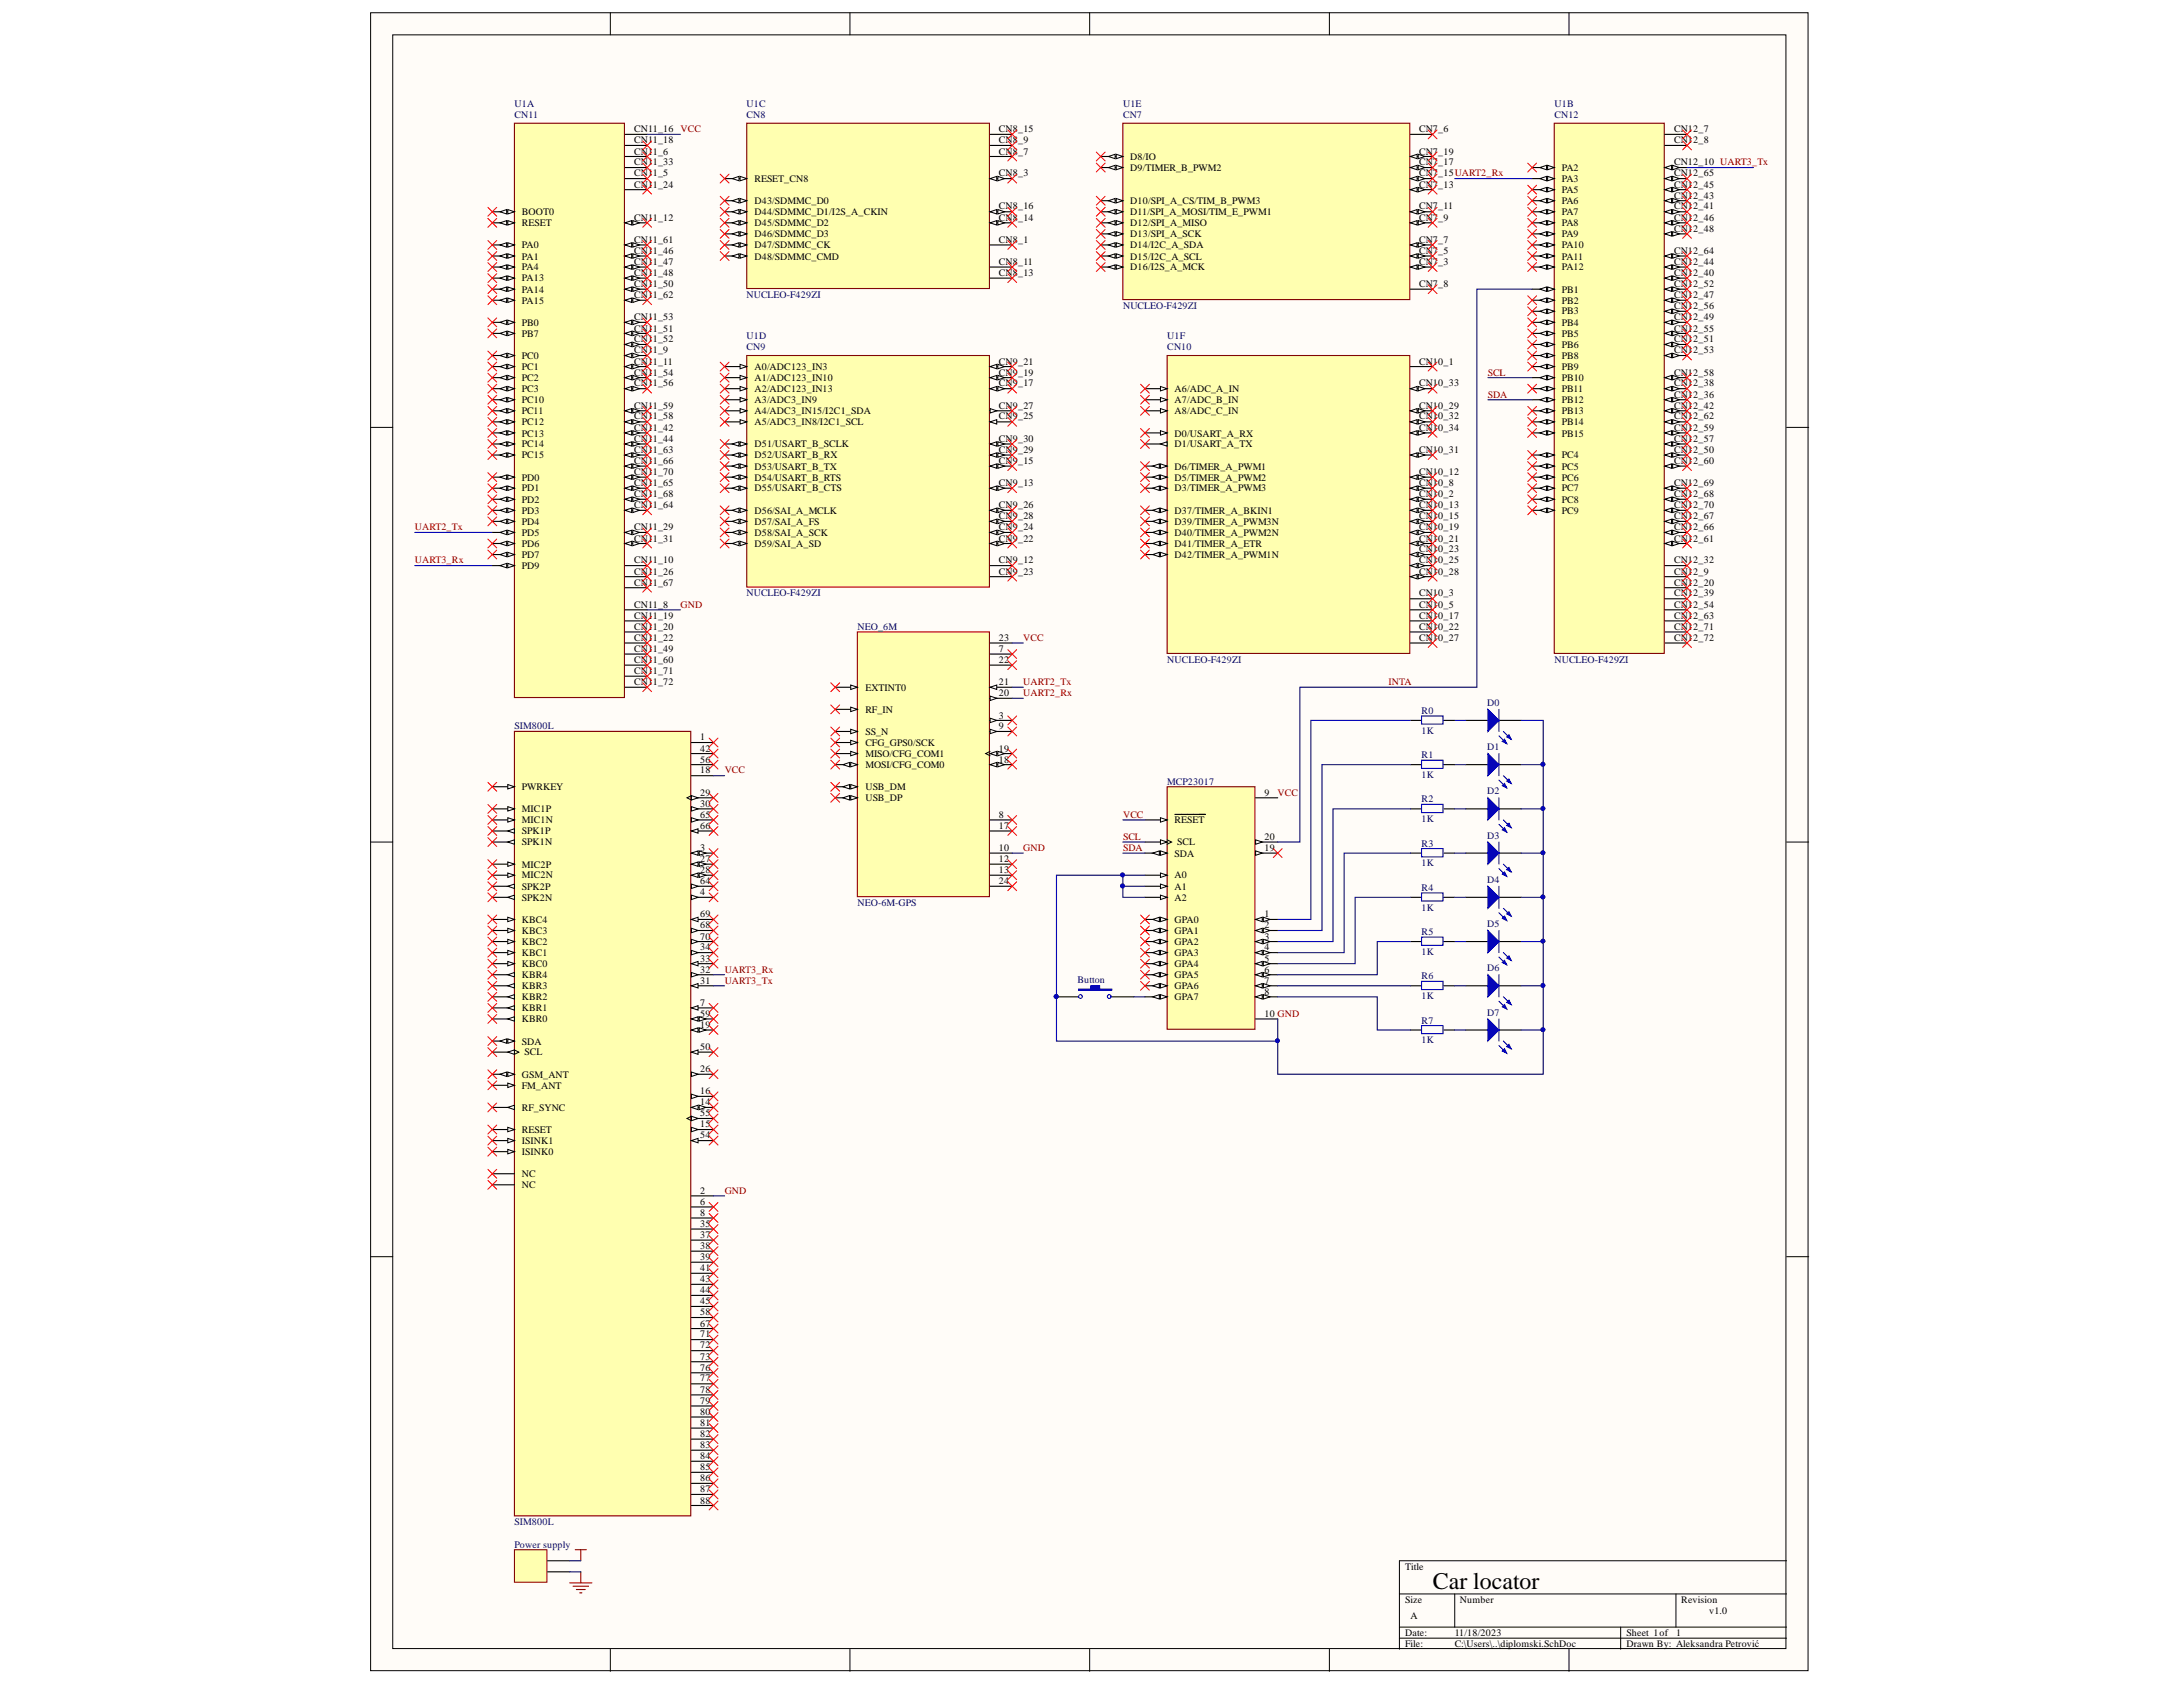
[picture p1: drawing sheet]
<svg xmlns="http://www.w3.org/2000/svg" width="279mm" height="216mm" viewBox="0 0 279 216" stroke-linecap="round" stroke-linejoin="round" font-family="sans-serif">
<defs><g id="words">
<text font-size="3" x="183.4" y="203.3">Car locator</text>
<g font-size="1.3" fill="#000080">
<text x="65.9" y="15.1">CN11</text>
<text x="65.9" y="13.7">U1A</text>
<text x="95.5" y="15.1">CN8</text>
<text x="95.5" y="13.7">U1C</text>
<text x="143.7" y="15.1">CN7</text>
<text x="143.7" y="13.7">U1E</text>
<text x="199" y="15.1">CN12</text>
<text x="199" y="13.7">U1B</text>
<text x="95.5" y="38.1">NUCLEO-F429ZI</text>
<text x="143.7" y="39.6">NUCLEO-F429ZI</text>
<text x="95.5" y="44.8">CN9</text>
<text x="95.5" y="43.4">U1D</text>
<text x="149.4" y="44.8">CN10</text>
<text x="149.4" y="43.4">U1F</text>
<text x="95.5" y="76.3">NUCLEO-F429ZI</text>
<text x="109.7" y="80.6">NEO_6M</text>
<text x="149.4" y="84.9">NUCLEO-F429ZI</text>
<text x="199" y="84.9">NUCLEO-F429ZI</text>
<text x="65.9" y="93.3">SIM800L</text>
<text x="182" y="93.9">1K</text>
<text x="182" y="91.4">R0</text>
<text x="190.3" y="90.3">D0</text>
<text x="149.4" y="100.4">MCP23017</text>
<text x="182" y="99.6">1K</text>
<text x="182" y="97">R1</text>
<text x="190.3" y="96">D1</text>
<text x="190.3" y="101.7">D2</text>
<text x="182" y="105.2">1K</text>
<text x="182" y="102.7">R2</text>
<text x="190.3" y="107.3">D3</text>
<text x="182" y="110.9">1K</text>
<text x="182" y="108.3">R3</text>
<text x="190.3" y="113">D4</text>
<text x="109.7" y="116">NEO-6M-GPS</text>
<text x="182" y="116.5">1K</text>
<text x="182" y="114">R4</text>
<text x="182" y="119.7">R5</text>
<text x="190.3" y="118.7">D5</text>
<text x="137.9" y="125.8">Button</text>
<text x="182" y="122.2">1K</text>
<text x="182" y="125.3">R6</text>
<text x="190.3" y="124.3">D6</text>
<text x="182" y="131">R7</text>
<text x="182" y="127.9">1K</text>
<text x="190.3" y="130">D7</text>
<text x="182" y="133.5">1K</text>
<text x="65.9" y="195.2">SIM800L</text>
<text x="65.9" y="198.1">Power supply</text>
</g>
<g font-size="1.3">
<text x="81.2" y="16.9">CN11_16 VCC</text>
<text x="127.8" y="16.9">CN8_15</text>
<text x="181.6" y="16.9">CN7_6</text>
<text x="214.3" y="16.9">CN12_7</text>
<text x="81.2" y="18.3">CN11_18</text>
<text x="81.2" y="19.8">CN11_6</text>
<text x="81.2" y="21.1">CN11_33</text>
<text x="81.2" y="22.6">CN11_5</text>
<text x="96.6" y="23.2">RESET_CN8</text>
<text x="127.8" y="18.3">CN8_9</text>
<text x="127.8" y="19.8">CN8_7</text>
<text x="127.8" y="22.6">CN8_3</text>
<text x="144.7" y="20.5">D8/IO</text>
<text x="144.7" y="21.9">D9/TIMER_B_PWM2</text>
<text x="181.6" y="19.8">CN7_19</text>
<text x="181.6" y="21.1">CN7_17</text>
<text x="181.6" y="22.6">CN7_15UART2_Rx</text>
<text x="199.9" y="21.9">PA2</text>
<text x="199.9" y="23.2">PA3</text>
<text x="214.3" y="18.3">CN12_8</text>
<text x="214.3" y="21.1">CN12_10 UART3_Tx</text>
<text x="214.3" y="22.6">CN12_65</text>
<text x="66.8" y="27.6">BOOT0</text>
<text x="66.8" y="28.9">RESET</text>
<text x="81.2" y="24">CN11_24</text>
<text x="81.2" y="28.2">CN11_12</text>
<text x="96.6" y="26.1">D43/SDMMC_D0</text>
<text x="96.6" y="27.6">D44/SDMMC_D1/I2S_A_CKIN</text>
<text x="96.6" y="28.9">D45/SDMMC_D2</text>
<text x="127.8" y="26.8">CN8_16</text>
<text x="127.8" y="28.2">CN8_14</text>
<text x="144.7" y="26.1">D10/SPI_A_CS/TIM_B_PWM3</text>
<text x="144.7" y="27.6">D11/SPI_A_MOSI/TIM_E_PWM1</text>
<text x="144.7" y="28.9">D12/SPI_A_MISO</text>
<text x="181.6" y="24">CN7_13</text>
<text x="181.6" y="26.8">CN7_11</text>
<text x="181.6" y="28.2">CN7_9</text>
<text x="199.9" y="24.7">PA5</text>
<text x="199.9" y="26.1">PA6</text>
<text x="199.9" y="27.6">PA7</text>
<text x="199.9" y="28.9">PA8</text>
<text x="214.3" y="24">CN12_45</text>
<text x="214.3" y="25.4">CN12_43</text>
<text x="214.3" y="26.8">CN12_41</text>
<text x="214.3" y="28.2">CN12_46</text>
<text x="214.3" y="29.7">CN12_48</text>
<text x="66.8" y="31.8">PA0</text>
<text x="66.8" y="33.2">PA1</text>
<text x="66.8" y="34.6">PA4</text>
<text x="81.2" y="31.1">CN11_61</text>
<text x="81.2" y="32.5">CN11_46</text>
<text x="81.2" y="33.9">CN11_47</text>
<text x="81.2" y="35.3">CN11_48</text>
<text x="96.6" y="30.3">D46/SDMMC_D3</text>
<text x="96.6" y="31.8">D47/SDMMC_CK</text>
<text x="96.6" y="33.2">D48/SDMMC_CMD</text>
<text x="127.8" y="31.1">CN8_1</text>
<text x="127.8" y="33.9">CN8_11</text>
<text x="127.8" y="35.3">CN8_13</text>
<text x="144.7" y="30.3">D13/SPI_A_SCK</text>
<text x="144.7" y="31.8">D14/I2C_A_SDA</text>
<text x="144.7" y="33.2">D15/I2C_A_SCL</text>
<text x="144.7" y="34.6">D16/I2S_A_MCK</text>
<text x="181.6" y="31.1">CN7_7</text>
<text x="181.6" y="32.5">CN7_5</text>
<text x="181.6" y="33.9">CN7_3</text>
<text x="199.9" y="30.3">PA9</text>
<text x="199.9" y="31.8">PA10</text>
<text x="199.9" y="33.2">PA11</text>
<text x="199.9" y="34.6">PA12</text>
<text x="214.3" y="32.5">CN12_64</text>
<text x="214.3" y="33.9">CN12_44</text>
<text x="214.3" y="35.3">CN12_40</text>
<text x="66.8" y="36">PA13</text>
<text x="66.8" y="37.4">PA14</text>
<text x="66.8" y="38.9">PA15</text>
<text x="66.8" y="41.7">PB0</text>
<text x="81.2" y="36.8">CN11_50</text>
<text x="81.2" y="38.1">CN11_62</text>
<text x="81.2" y="41">CN11_53</text>
<text x="181.6" y="36.8">CN7_8</text>
<text x="199.9" y="37.4">PB1</text>
<text x="199.9" y="38.9">PB2</text>
<text x="199.9" y="40.2">PB3</text>
<text x="199.9" y="41.7">PB4</text>
<text x="214.3" y="36.8">CN12_52</text>
<text x="214.3" y="38.1">CN12_47</text>
<text x="214.3" y="39.6">CN12_56</text>
<text x="214.3" y="41">CN12_49</text>
<text x="66.8" y="43.1">PB7</text>
<text x="66.8" y="45.9">PC0</text>
<text x="66.8" y="47.3">PC1</text>
<text x="81.2" y="42.4">CN11_51</text>
<text x="81.2" y="43.8">CN11_52</text>
<text x="81.2" y="45.2">CN11_9</text>
<text x="81.2" y="46.7">CN11_11</text>
<text x="96.6" y="47.3">A0/ADC123_IN3</text>
<text x="127.8" y="46.7">CN9_21</text>
<text x="181.6" y="46.7">CN10_1</text>
<text x="199.9" y="43.1">PB5</text>
<text x="199.9" y="44.5">PB6</text>
<text x="199.9" y="45.9">PB8</text>
<text x="199.9" y="47.3">PB9</text>
<text x="214.3" y="42.4">CN12_55</text>
<text x="214.3" y="43.8">CN12_51</text>
<text x="214.3" y="45.2">CN12_53</text>
<text x="66.8" y="48.8">PC2</text>
<text x="66.8" y="50.2">PC3</text>
<text x="66.8" y="51.6">PC10</text>
<text x="66.8" y="53">PC11</text>
<text x="81.2" y="48.1">CN11_54</text>
<text x="81.2" y="49.4">CN11_56</text>
<text x="81.2" y="52.3">CN11_59</text>
<text x="81.2" y="53.7">CN11_58</text>
<text x="96.6" y="48.8">A1/ADC123_IN10</text>
<text x="96.6" y="50.2">A2/ADC123_IN13</text>
<text x="96.6" y="51.6">A3/ADC3_IN9</text>
<text x="96.6" y="53">A4/ADC3_IN15/I2C1_SDA</text>
<text x="127.8" y="48.1">CN9_19</text>
<text x="127.8" y="49.4">CN9_17</text>
<text x="127.8" y="52.3">CN9_27</text>
<text x="127.8" y="53.7">CN9_25</text>
<text x="150.3" y="50.2">A6/ADC_A_IN</text>
<text x="150.3" y="51.6">A7/ADC_B_IN</text>
<text x="150.3" y="53">A8/ADC_C_IN</text>
<text x="181.6" y="49.4">CN10_33</text>
<text x="181.6" y="52.3">CN10_29</text>
<text x="181.6" y="53.7">CN10_32</text>
<text x="199.9" y="48.8">PB10</text>
<text x="199.9" y="50.2">PB11</text>
<text x="199.9" y="51.6">PB12</text>
<text x="199.9" y="53">PB13</text>
<text x="214.3" y="48.1">CN12_58</text>
<text x="214.3" y="49.4">CN12_38</text>
<text x="214.3" y="50.9">CN12_36</text>
<text x="214.3" y="52.3">CN12_42</text>
<text x="214.3" y="53.7">CN12_62</text>
<text x="66.8" y="54.4">PC12</text>
<text x="66.8" y="55.9">PC13</text>
<text x="66.8" y="57.2">PC14</text>
<text x="66.8" y="58.7">PC15</text>
<text x="81.2" y="55.1">CN11_42</text>
<text x="81.2" y="56.5">CN11_44</text>
<text x="81.2" y="58">CN11_63</text>
<text x="81.2" y="59.3">CN11_66</text>
<text x="96.6" y="54.4">A5/ADC3_IN8/I2C1_SCL</text>
<text x="96.6" y="57.2">D51/USART_B_SCLK</text>
<text x="96.6" y="58.7">D52/USART_B_RX</text>
<text x="127.8" y="56.5">CN9_30</text>
<text x="127.8" y="58">CN9_29</text>
<text x="127.8" y="59.3">CN9_15</text>
<text x="150.3" y="55.9">D0/USART_A_RX</text>
<text x="150.3" y="57.2">D1/USART_A_TX</text>
<text x="181.6" y="55.1">CN10_34</text>
<text x="181.6" y="58">CN10_31</text>
<text x="199.9" y="54.4">PB14</text>
<text x="199.9" y="55.9">PB15</text>
<text x="199.9" y="58.7">PC4</text>
<text x="214.3" y="55.1">CN12_59</text>
<text x="214.3" y="56.5">CN12_57</text>
<text x="214.3" y="58">CN12_50</text>
<text x="214.3" y="59.3">CN12_60</text>
<text x="66.8" y="61.5">PD0</text>
<text x="66.8" y="62.9">PD1</text>
<text x="66.8" y="64.3">PD2</text>
<text x="66.8" y="65.8">PD3</text>
<text x="81.2" y="60.8">CN11_70</text>
<text x="81.2" y="62.2">CN11_65</text>
<text x="81.2" y="63.6">CN11_68</text>
<text x="81.2" y="65">CN11_64</text>
<text x="96.6" y="60.1">D53/USART_B_TX</text>
<text x="96.6" y="61.5">D54/USART_B_RTS</text>
<text x="96.6" y="62.9">D55/USART_B_CTS</text>
<text x="96.6" y="65.8">D56/SAI_A_MCLK</text>
<text x="127.8" y="62.2">CN9_13</text>
<text x="127.8" y="65">CN9_26</text>
<text x="150.3" y="60.1">D6/TIMER_A_PWM1</text>
<text x="150.3" y="61.5">D5/TIMER_A_PWM2</text>
<text x="150.3" y="62.9">D3/TIMER_A_PWM3</text>
<text x="150.3" y="65.8">D37/TIMER_A_BKIN1</text>
<text x="181.6" y="60.8">CN10_12</text>
<text x="181.6" y="62.2">CN10_8</text>
<text x="181.6" y="63.6">CN10_2</text>
<text x="181.6" y="65">CN10_13</text>
<text x="199.9" y="60.1">PC5</text>
<text x="199.9" y="61.5">PC6</text>
<text x="199.9" y="62.9">PC7</text>
<text x="199.9" y="64.3">PC8</text>
<text x="199.9" y="65.8">PC9</text>
<text x="214.3" y="62.2">CN12_69</text>
<text x="214.3" y="63.6">CN12_68</text>
<text x="214.3" y="65">CN12_70</text>
<text x="66.8" y="67.2">PD4</text>
<text x="66.8" y="68.5">PD5</text>
<text x="66.8" y="70">PD6</text>
<text x="66.8" y="71.4">PD7</text>
<text x="81.2" y="67.9">CN11_29</text>
<text x="81.2" y="69.3">CN11_31</text>
<text x="96.6" y="67.2">D57/SAI_A_FS</text>
<text x="96.6" y="68.5">D58/SAI_A_SCK</text>
<text x="96.6" y="70">D59/SAI_A_SD</text>
<text x="127.8" y="66.4">CN9_28</text>
<text x="127.8" y="67.9">CN9_24</text>
<text x="127.8" y="69.3">CN9_22</text>
<text x="150.3" y="67.2">D39/TIMER_A_PWM3N</text>
<text x="150.3" y="68.5">D40/TIMER_A_PWM2N</text>
<text x="150.3" y="70">D41/TIMER_A_ETR</text>
<text x="150.3" y="71.4">D42/TIMER_A_PWM1N</text>
<text x="181.6" y="66.4">CN10_15</text>
<text x="181.6" y="67.9">CN10_19</text>
<text x="181.6" y="69.3">CN10_21</text>
<text x="181.6" y="70.7">CN10_23</text>
<text x="214.3" y="66.4">CN12_67</text>
<text x="214.3" y="67.9">CN12_66</text>
<text x="214.3" y="69.3">CN12_61</text>
<text x="66.8" y="72.9">PD9</text>
<text x="81.2" y="72.1">CN11_10</text>
<text x="81.2" y="73.5">CN11_26</text>
<text x="81.2" y="75">CN11_67</text>
<text x="81.2" y="77.8">CN11_8</text>
<text x="127.8" y="72.1">CN9_12</text>
<text x="127.8" y="73.5">CN9_23</text>
<text x="181.6" y="72.1">CN10_25</text>
<text x="181.6" y="73.5">CN10_28</text>
<text x="181.6" y="76.3">CN10_3</text>
<text x="181.6" y="77.8">CN10_5</text>
<text x="214.3" y="72.1">CN12_32</text>
<text x="214.3" y="73.5">CN12_9</text>
<text x="214.3" y="75">CN12_20</text>
<text x="214.3" y="76.3">CN12_39</text>
<text x="214.3" y="77.8">CN12_54</text>
<text x="81.2" y="79.2">CN11_19</text>
<text x="81.2" y="80.6">CN11_20</text>
<text x="81.2" y="82">CN11_22</text>
<text x="81.2" y="83.4">CN11_49</text>
<text x="127.8" y="82">23</text>
<text x="127.8" y="83.4">7</text>
<text x="181.6" y="79.2">CN10_17</text>
<text x="181.6" y="80.6">CN10_22</text>
<text x="181.6" y="82">CN10_27</text>
<text x="214.3" y="79.2">CN12_63</text>
<text x="214.3" y="80.6">CN12_71</text>
<text x="214.3" y="82">CN12_72</text>
<text x="81.2" y="84.9">CN11_60</text>
<text x="81.2" y="86.3">CN11_71</text>
<text x="81.2" y="87.6">CN11_72</text>
<text x="110.8" y="88.4">EXTINT0</text>
<text x="127.8" y="84.9">22</text>
<text x="127.8" y="87.6">21</text>
<text x="127.8" y="89.1">20</text>
<text x="89.6" y="94.7">1</text>
<text x="110.8" y="91.2">RF_IN</text>
<text x="110.8" y="94.1">SS_N</text>
<text x="110.8" y="95.4">CFG_GPS0/SCK</text>
<text x="127.8" y="92">3</text>
<text x="127.8" y="93.3">9</text>
<text x="66.8" y="101.1">PWRKEY</text>
<text x="89.6" y="96.2">42</text>
<text x="89.6" y="97.6">56</text>
<text x="89.6" y="99">18</text>
<text x="89.6" y="101.8">29</text>
<text x="110.8" y="96.9">MISO/CFG_COM1</text>
<text x="110.8" y="98.3">MOSI/CFG_COM0</text>
<text x="110.8" y="101.1">USB_DM</text>
<text x="127.8" y="96.2">19</text>
<text x="127.8" y="97.6">18</text>
<text x="161.8" y="101.8">9</text>
<text x="66.8" y="104">MIC1P</text>
<text x="66.8" y="105.4">MIC1N</text>
<text x="66.8" y="106.7">SPK1P</text>
<text x="89.6" y="103.3">30</text>
<text x="89.6" y="104.6">65</text>
<text x="89.6" y="106.1">66</text>
<text x="110.8" y="102.5">USB_DP</text>
<text x="127.8" y="104.6">8</text>
<text x="127.8" y="106.1">17</text>
<text x="150.3" y="105.4">RESET</text>
<text x="161.8" y="107.5">20</text>
<text x="66.8" y="108.2">SPK1N</text>
<text x="66.8" y="111.1">MIC2P</text>
<text x="66.8" y="112.4">MIC2N</text>
<text x="66.8" y="113.8">SPK2P</text>
<text x="89.6" y="108.9">3</text>
<text x="89.6" y="110.3">27</text>
<text x="89.6" y="111.7">28</text>
<text x="89.6" y="113.2">64</text>
<text x="127.8" y="108.9">10</text>
<text x="127.8" y="110.3">12</text>
<text x="127.8" y="111.7">13</text>
<text x="127.8" y="113.2">24</text>
<text x="150.3" y="109.6">SDA</text>
<text x="150.3" y="112.4">A0</text>
<text x="150.3" y="113.8">A1</text>
<text x="150.7" y="108.2">SCL</text>
<text x="161.8" y="108.9">19</text>
<text x="66.8" y="115.3">SPK2N</text>
<text x="66.8" y="118.1">KBC4</text>
<text x="66.8" y="119.5">KBC3</text>
<text x="89.6" y="114.6">4</text>
<text x="89.6" y="117.4">69</text>
<text x="89.6" y="118.8">68</text>
<text x="150.3" y="115.3">A2</text>
<text x="150.3" y="118.1">GPA0</text>
<text x="150.3" y="119.5">GPA1</text>
<text x="161.8" y="117.4">1</text>
<text x="161.8" y="118.8">2</text>
<text x="66.8" y="120.9">KBC2</text>
<text x="66.8" y="122.4">KBC1</text>
<text x="66.8" y="123.7">KBC0</text>
<text x="66.8" y="125.2">KBR4</text>
<text x="89.6" y="120.3">70</text>
<text x="89.6" y="121.6">34</text>
<text x="89.6" y="123.1">33</text>
<text x="89.6" y="124.5">32</text>
<text x="89.6" y="125.9">31</text>
<text x="150.3" y="120.9">GPA2</text>
<text x="150.3" y="122.4">GPA3</text>
<text x="150.3" y="123.7">GPA4</text>
<text x="150.3" y="125.2">GPA5</text>
<text x="161.8" y="120.3">3</text>
<text x="161.8" y="121.6">4</text>
<text x="161.8" y="123.1">5</text>
<text x="161.8" y="124.5">6</text>
<text x="161.8" y="125.9">7</text>
<text x="66.8" y="126.6">KBR3</text>
<text x="66.8" y="128">KBR2</text>
<text x="66.8" y="129.4">KBR1</text>
<text x="66.8" y="130.8">KBR0</text>
<text x="89.6" y="128.7">7</text>
<text x="89.6" y="130.2">59</text>
<text x="89.6" y="131.5">19</text>
<text x="150.3" y="126.6">GPA6</text>
<text x="150.3" y="128">GPA7</text>
<text x="161.8" y="127.3">8</text>
<text x="161.8" y="130.2">10 GND</text>
<text x="66.8" y="133.7">SDA</text>
<text x="66.8" y="137.9">GSM_ANT</text>
<text x="67.1" y="135.1">SCL</text>
<text x="89.6" y="134.4">50</text>
<text x="89.6" y="137.2">26</text>
<text x="66.8" y="139.4">FM_ANT</text>
<text x="66.8" y="142.2">RF_SYNC</text>
<text x="89.6" y="140">16</text>
<text x="89.6" y="141.5">14</text>
<text x="89.6" y="142.8">55</text>
<text x="66.8" y="145">RESET</text>
<text x="66.8" y="146.4">ISINK1</text>
<text x="66.8" y="147.8">ISINK0</text>
<text x="89.6" y="144.3">15</text>
<text x="89.6" y="145.7">54</text>
<text x="66.8" y="150.7">NC</text>
<text x="66.8" y="152">NC</text>
<text x="89.6" y="152.8">2</text>
<text x="89.6" y="154.2">6</text>
<text x="89.6" y="155.6">8</text>
<text x="89.6" y="157">35</text>
<text x="89.6" y="158.5">37</text>
<text x="89.6" y="159.8">38</text>
<text x="89.6" y="161.2">39</text>
<text x="89.6" y="162.7">41</text>
<text x="89.6" y="164.1">43</text>
<text x="89.6" y="165.5">44</text>
<text x="89.6" y="166.9">45</text>
<text x="89.6" y="168.3">58</text>
<text x="89.6" y="169.8">67</text>
<text x="89.6" y="171.1">71</text>
<text x="89.6" y="172.6">72</text>
<text x="89.6" y="174">73</text>
<text x="89.6" y="175.4">76</text>
<text x="89.6" y="176.8">77</text>
<text x="89.6" y="178.2">78</text>
<text x="89.6" y="179.7">79</text>
<text x="89.6" y="181.1">80</text>
<text x="89.6" y="182.5">81</text>
<text x="89.6" y="183.9">82</text>
<text x="89.6" y="185.3">83</text>
<text x="89.6" y="186.8">84</text>
<text x="89.6" y="188.1">85</text>
<text x="89.6" y="189.6">86</text>
<text x="89.6" y="191">87</text>
<text x="89.6" y="192.4">88</text>
<text x="179.8" y="200.9">Title</text>
<text x="179.8" y="205.1">Size</text>
<text x="179.8" y="209.3">Date:</text>
<text x="180.5" y="207.2">A</text>
<text x="186.2" y="209.3">11/18/2023</text>
<text x="186.9" y="205.1">Number</text>
<text x="208.2" y="209.3">Sheet 1of</text>
<text x="214.5" y="209.3">1</text>
<text x="215.2" y="205.1">Revision</text>
<text x="218.7" y="206.5">v1.0</text>
<text x="179.8" y="210.8">File:</text>
<text x="186.2" y="210.8">C:\Users\..\diplomski.SchDoc</text>
<text x="208.2" y="210.8">Drawn By: Aleksandra Petrović</text>
</g>
<g font-size="1.3" fill="#800000">
<text x="190.4" y="48.1">SCL</text>
<text x="190.4" y="50.9">SDA</text>
<text x="53.1" y="67.9">UART2_Tx</text>
<text x="53.1" y="72.1">UART3_Rx</text>
<text x="87.1" y="77.8">GND</text>
<text x="131" y="82">VCC</text>
<text x="131" y="89.1">UART2_Rx</text>
<text x="131" y="87.6">UART2_Tx</text>
<text x="177.7" y="87.6">INTA</text>
<text x="92.8" y="99">VCC</text>
<text x="163.5" y="101.8">VCC</text>
<text x="143.7" y="104.6">VCC</text>
<text x="143.7" y="107.5">SCL</text>
<text x="131" y="108.9">GND</text>
<text x="143.7" y="108.9">SDA</text>
<text x="92.8" y="124.5">UART3_Rx</text>
<text x="92.8" y="125.9">UART3_Tx</text>
<text x="92.8" y="152.8">GND</text>
</g>
</g></defs>
<g fill="#fffcf8" stroke="#000" stroke-width=".13">
<path d="M47.4 1.6h184v212.2h-184z"/>
<path d="M50.3 4.5h178.3v206.5h-178.3z"/>
</g>
<g fill="none" stroke="#000" stroke-width=".13">
<path d="M78.1 1.6v2.9M108.8 1.6v2.9M139.5 1.6v2.9M170.1 1.6v2.9M200.8 1.6v2.9M47.4 54.7h2.9M228.7 54.7h2.8M47.4 107.8h2.9M228.7 107.8h2.8M47.4 160.8h2.9M228.7 160.8h2.8M228.7 199.7h-49.6v11.4"/>
<path d="M78.1 211.1v2.8M108.8 211.1v2.8M139.5 211.1v2.8M170.1 211.1v2.8M179.1 204h49.6M179.1 208.2h49.6M179.1 209.7h49.6M186.2 204v4.2M200.8 211.1v2.8M207.4 208.2v2.9M214.5 204v4.2"/>
</g>
<g fill="none" stroke="#000" stroke-width=".14">
<path d="M180.5 92.2h1.4M180.5 97.9h1.4M184.8 92.2h1.4M184.8 97.9h1.4M180.5 103.5h1.4M180.5 109.2h1.4M180.5 114.8h1.4M184.8 103.5h1.4M184.8 109.2h1.4M184.8 114.8h1.4M135.2 127.6h2.8M142.3 127.6h2.8"/>
<path d="M180.5 120.5h1.4M180.5 131.8h1.4M180.5 126.2h1.4M184.8 120.5h1.4M184.8 131.8h1.4M184.8 126.2h1.4"/>
</g>
<path d="M181.9 91.6h2.8v1.1h-2.8zM181.9 97.3h2.8v1h-2.8zM181.9 102.9h2.8v1.1h-2.8zM181.9 108.6h2.8v1.1h-2.8zM181.9 114.3h2.8v1h-2.8zM181.9 119.9h2.8v1.1h-2.8zM181.9 131.3h2.8v1h-2.8zM181.9 125.6h2.8v1h-2.8z" fill="none" stroke="#00f" stroke-width=".14"/>
<circle cx="135.2" cy="127.5" r=".24" fill="#000080" stroke="#000080" stroke-width=".13"/>
<path d="M138 126.6h1.6v-.4h1.1v.4h1.6v.1h-4.3z" fill-rule="evenodd" fill="#00f"/>
<g fill="none" stroke="#00f" stroke-width=".14">
<path d="M138 126.6h1.6v-.4h1.1v.4h1.6v.1h-4.3z"/>
<circle cx="138.3" cy="127.5" r=".24"/>
<circle cx="142" cy="127.5" r=".24"/>
</g>
<circle cx="135.2" cy="127.5" r=".24" fill="#000080" stroke="#000080" stroke-width=".13"/>
<path d="M187.6 92.2h2.8M191.9 92.2h2.8" fill="none" stroke="#000" stroke-width=".14"/>
<path d="M190.4 90.8l1.5 1.4-1.5 1.4z" fill="#00f"/>
<path d="M190.4 90.8l1.5 1.4-1.5 1.4zM191.9 94.2l.9 1M192.4 93.6l1 1" fill="none" stroke="#00f" stroke-width=".14"/>
<path d="M192.8 94.3l.3-.3 .3 .6z" fill="#00f"/>
<path d="M192.8 94.3l.3-.3 .3 .6z" fill="none" stroke="#00f" stroke-width=".14"/>
<path d="M192.3 94.9l.3-.3 .2 .6z" fill="#00f"/>
<path d="M191.9 90.8v2.8M192.3 94.9l.3-.3 .2 .6z" fill="none" stroke="#00f" stroke-width=".14"/>
<path d="M187.6 97.9h2.8M191.9 97.9h2.8" fill="none" stroke="#000" stroke-width=".14"/>
<path d="M190.4 96.4l1.5 1.5-1.5 1.4z" fill="#00f"/>
<path d="M190.4 96.4l1.5 1.5-1.5 1.4zM191.9 99.8l.9 1M192.4 99.3l1 1" fill="none" stroke="#00f" stroke-width=".14"/>
<path d="M192.8 100l.3-.3 .3 .6z" fill="#00f"/>
<path d="M192.8 100l.3-.3 .3 .6z" fill="none" stroke="#00f" stroke-width=".14"/>
<path d="M192.3 100.5l.3-.2 .2 .5z" fill="#00f"/>
<path d="M191.9 96.4v2.9M192.3 100.5l.3-.2 .2 .5z" fill="none" stroke="#00f" stroke-width=".14"/>
<path d="M187.6 103.5h2.8M191.9 103.5h2.8" fill="none" stroke="#000" stroke-width=".14"/>
<path d="M190.4 102.1l1.5 1.4-1.5 1.4z" fill="#00f"/>
<path d="M190.4 102.1l1.5 1.4-1.5 1.4zM191.9 105.5l.9 1M192.4 104.9l1 1" fill="none" stroke="#00f" stroke-width=".14"/>
<path d="M192.8 105.6l.3-.2 .3 .5z" fill="#00f"/>
<path d="M192.8 105.6l.3-.2 .3 .5z" fill="none" stroke="#00f" stroke-width=".14"/>
<path d="M192.3 106.2l.3-.3 .2 .6z" fill="#00f"/>
<path d="M191.9 102.1v2.8M192.3 106.2l.3-.3 .2 .6z" fill="none" stroke="#00f" stroke-width=".14"/>
<path d="M187.6 109.2h2.8M191.9 109.2h2.8" fill="none" stroke="#000" stroke-width=".14"/>
<path d="M190.4 107.8l1.5 1.4-1.5 1.4z" fill="#00f"/>
<path d="M190.4 107.8l1.5 1.4-1.5 1.4zM191.9 111.2l.9 1M192.4 110.6l1 1" fill="none" stroke="#00f" stroke-width=".14"/>
<path d="M192.8 111.3l.3-.3 .3 .6z" fill="#00f"/>
<path d="M192.8 111.3l.3-.3 .3 .6z" fill="none" stroke="#00f" stroke-width=".14"/>
<path d="M192.3 111.9l.3-.3 .2 .6z" fill="#00f"/>
<path d="M191.9 107.8v2.8M192.3 111.9l.3-.3 .2 .6z" fill="none" stroke="#00f" stroke-width=".14"/>
<path d="M187.6 114.8h2.8M191.9 114.8h2.8" fill="none" stroke="#000" stroke-width=".14"/>
<path d="M190.4 113.4l1.5 1.4-1.5 1.5z" fill="#00f"/>
<path d="M190.4 113.4l1.5 1.4-1.5 1.5zM191.9 116.8l.9 1M192.4 116.3l1 .9" fill="none" stroke="#00f" stroke-width=".14"/>
<path d="M192.8 117l.3-.3 .3 .5z" fill="#00f"/>
<path d="M192.8 117l.3-.3 .3 .5z" fill="none" stroke="#00f" stroke-width=".14"/>
<path d="M192.3 117.5l.3-.3 .2 .6z" fill="#00f"/>
<path d="M191.9 113.4v2.9M192.3 117.5l.3-.3 .2 .6z" fill="none" stroke="#00f" stroke-width=".14"/>
<path d="M187.6 120.5h2.8M191.9 120.5h2.8" fill="none" stroke="#000" stroke-width=".14"/>
<path d="M190.4 119.1l1.5 1.4-1.5 1.4z" fill="#00f"/>
<path d="M190.4 119.1l1.5 1.4-1.5 1.4zM191.9 122.5l.9 1M192.4 121.9l1 1" fill="none" stroke="#00f" stroke-width=".14"/>
<path d="M192.8 122.6l.3-.3 .3 .6z" fill="#00f"/>
<path d="M192.8 122.6l.3-.3 .3 .6z" fill="none" stroke="#00f" stroke-width=".14"/>
<path d="M192.3 123.2l.3-.3 .2 .6z" fill="#00f"/>
<path d="M191.9 119.1v2.8M192.3 123.2l.3-.3 .2 .6z" fill="none" stroke="#00f" stroke-width=".14"/>
<path d="M187.6 126.2h2.8M191.9 126.2h2.8" fill="none" stroke="#000" stroke-width=".14"/>
<path d="M190.4 124.7l1.5 1.5-1.5 1.4z" fill="#00f"/>
<path d="M190.4 124.7l1.5 1.5-1.5 1.4zM191.9 128.1l.9 1M192.4 127.6l1 1" fill="none" stroke="#00f" stroke-width=".14"/>
<path d="M192.8 128.3l.3-.3 .3 .6z" fill="#00f"/>
<path d="M192.8 128.3l.3-.3 .3 .6z" fill="none" stroke="#00f" stroke-width=".14"/>
<path d="M192.3 128.8l.3-.2 .2 .5z" fill="#00f"/>
<path d="M191.9 124.7v2.9M192.3 128.8l.3-.2 .2 .5z" fill="none" stroke="#00f" stroke-width=".14"/>
<path d="M187.6 131.8h2.8M191.9 131.8h2.8" fill="none" stroke="#000" stroke-width=".14"/>
<path d="M190.4 130.4l1.5 1.4-1.5 1.4z" fill="#00f"/>
<path d="M190.4 130.4l1.5 1.4-1.5 1.4zM191.9 133.8l.9 1M192.4 133.2l1 1" fill="none" stroke="#00f" stroke-width=".14"/>
<path d="M192.8 133.9l.3-.2 .3 .5z" fill="#00f"/>
<path d="M192.8 133.9l.3-.2 .3 .5z" fill="none" stroke="#00f" stroke-width=".14"/>
<path d="M192.3 134.5l.3-.3 .2 .6z" fill="#00f"/>
<path d="M191.9 130.4v2.8M192.3 134.5l.3-.3 .2 .6z" fill="none" stroke="#00f" stroke-width=".14"/>
<path d="M65.8 15.8h14.1v73.5h-14.1z" fill="#ffffb0" stroke="#800000" stroke-width=".14"/>
<path d="M63 27.1h2.8" fill="none" stroke="#000" stroke-width=".14"/>
<path d="M65 26.8l.8 .3-.8 .3z" fill="#fffcf8"/>
<path d="M65 26.8l.8 .3-.8 .3z" fill="none" stroke="#000" stroke-width=".13"/>
<path d="M64 27.1l.8-.3v.6z" fill="#fffcf8"/>
<path d="M64 27.1l.8-.3v.6z" fill="none" stroke="#000" stroke-width=".13"/>
<path d="M63 28.5h2.8" fill="none" stroke="#000" stroke-width=".14"/>
<path d="M65 28.2l.8 .3-.8 .3z" fill="#fffcf8"/>
<path d="M65 28.2l.8 .3-.8 .3z" fill="none" stroke="#000" stroke-width=".13"/>
<path d="M64 28.5l.8-.3v.6z" fill="#fffcf8"/>
<path d="M64 28.5l.8-.3v.6z" fill="none" stroke="#000" stroke-width=".13"/>
<path d="M63 31.3h2.8" fill="none" stroke="#000" stroke-width=".14"/>
<path d="M65 31.1l.8 .2-.8 .3z" fill="#fffcf8"/>
<path d="M65 31.1l.8 .2-.8 .3z" fill="none" stroke="#000" stroke-width=".13"/>
<path d="M64 31.3l.8-.2v.5z" fill="#fffcf8"/>
<path d="M64 31.3l.8-.2v.5z" fill="none" stroke="#000" stroke-width=".13"/>
<path d="M63 32.8h2.8" fill="none" stroke="#000" stroke-width=".14"/>
<path d="M65 32.5l.8 .3-.8 .2z" fill="#fffcf8"/>
<path d="M65 32.5l.8 .3-.8 .2z" fill="none" stroke="#000" stroke-width=".13"/>
<path d="M64 32.8l.8-.3v.5z" fill="#fffcf8"/>
<path d="M64 32.8l.8-.3v.5z" fill="none" stroke="#000" stroke-width=".13"/>
<path d="M63 34.2h2.8" fill="none" stroke="#000" stroke-width=".14"/>
<path d="M65 33.9l.8 .3-.8 .3z" fill="#fffcf8"/>
<path d="M65 33.9l.8 .3-.8 .3z" fill="none" stroke="#000" stroke-width=".13"/>
<path d="M64 34.2l.8-.3v.6z" fill="#fffcf8"/>
<path d="M64 34.2l.8-.3v.6z" fill="none" stroke="#000" stroke-width=".13"/>
<path d="M63 35.6h2.8" fill="none" stroke="#000" stroke-width=".14"/>
<path d="M65 35.3l.8 .3-.8 .3z" fill="#fffcf8"/>
<path d="M65 35.3l.8 .3-.8 .3z" fill="none" stroke="#000" stroke-width=".13"/>
<path d="M64 35.6l.8-.3v.6z" fill="#fffcf8"/>
<path d="M64 35.6l.8-.3v.6z" fill="none" stroke="#000" stroke-width=".13"/>
<path d="M63 37h2.8" fill="none" stroke="#000" stroke-width=".14"/>
<path d="M65 36.7l.8 .3-.8 .3z" fill="#fffcf8"/>
<path d="M65 36.7l.8 .3-.8 .3z" fill="none" stroke="#000" stroke-width=".13"/>
<path d="M64 37l.8-.3v.6z" fill="#fffcf8"/>
<path d="M64 37l.8-.3v.6z" fill="none" stroke="#000" stroke-width=".13"/>
<path d="M63 38.4h2.8" fill="none" stroke="#000" stroke-width=".14"/>
<path d="M65 38.1l.8 .3-.8 .3z" fill="#fffcf8"/>
<path d="M65 38.1l.8 .3-.8 .3z" fill="none" stroke="#000" stroke-width=".13"/>
<path d="M64 38.4l.8-.3v.6z" fill="#fffcf8"/>
<path d="M64 38.4l.8-.3v.6z" fill="none" stroke="#000" stroke-width=".13"/>
<path d="M63 41.3h2.8" fill="none" stroke="#000" stroke-width=".14"/>
<path d="M65 41l.8 .3-.8 .2z" fill="#fffcf8"/>
<path d="M65 41l.8 .3-.8 .2z" fill="none" stroke="#000" stroke-width=".13"/>
<path d="M64 41.3l.8-.3v.5z" fill="#fffcf8"/>
<path d="M64 41.3l.8-.3v.5z" fill="none" stroke="#000" stroke-width=".13"/>
<path d="M63 42.7h2.8" fill="none" stroke="#000" stroke-width=".14"/>
<path d="M65 42.4l.8 .3-.8 .3z" fill="#fffcf8"/>
<path d="M65 42.4l.8 .3-.8 .3z" fill="none" stroke="#000" stroke-width=".13"/>
<path d="M64 42.7l.8-.3v.6z" fill="#fffcf8"/>
<path d="M64 42.7l.8-.3v.6z" fill="none" stroke="#000" stroke-width=".13"/>
<path d="M63 45.5h2.8" fill="none" stroke="#000" stroke-width=".14"/>
<path d="M65 45.2l.8 .3-.8 .3z" fill="#fffcf8"/>
<path d="M65 45.2l.8 .3-.8 .3z" fill="none" stroke="#000" stroke-width=".13"/>
<path d="M64 45.5l.8-.3v.6z" fill="#fffcf8"/>
<path d="M64 45.5l.8-.3v.6z" fill="none" stroke="#000" stroke-width=".13"/>
<path d="M63 46.9h2.8" fill="none" stroke="#000" stroke-width=".14"/>
<path d="M65 46.6l.8 .3-.8 .3z" fill="#fffcf8"/>
<path d="M65 46.6l.8 .3-.8 .3z" fill="none" stroke="#000" stroke-width=".13"/>
<path d="M64 46.9l.8-.3v.6z" fill="#fffcf8"/>
<path d="M64 46.9l.8-.3v.6z" fill="none" stroke="#000" stroke-width=".13"/>
<path d="M63 48.3h2.8" fill="none" stroke="#000" stroke-width=".14"/>
<path d="M65 48l.8 .3-.8 .3z" fill="#fffcf8"/>
<path d="M65 48l.8 .3-.8 .3z" fill="none" stroke="#000" stroke-width=".13"/>
<path d="M64 48.3l.8-.3v.6z" fill="#fffcf8"/>
<path d="M64 48.3l.8-.3v.6z" fill="none" stroke="#000" stroke-width=".13"/>
<path d="M63 49.7h2.8" fill="none" stroke="#000" stroke-width=".14"/>
<path d="M65 49.5l.8 .2-.8 .3z" fill="#fffcf8"/>
<path d="M65 49.5l.8 .2-.8 .3z" fill="none" stroke="#000" stroke-width=".13"/>
<path d="M64 49.7l.8-.2v.5z" fill="#fffcf8"/>
<path d="M64 49.7l.8-.2v.5z" fill="none" stroke="#000" stroke-width=".13"/>
<path d="M63 51.2h2.8" fill="none" stroke="#000" stroke-width=".14"/>
<path d="M65 50.9l.8 .3-.8 .2z" fill="#fffcf8"/>
<path d="M65 50.9l.8 .3-.8 .2z" fill="none" stroke="#000" stroke-width=".13"/>
<path d="M64 51.2l.8-.3v.5z" fill="#fffcf8"/>
<path d="M64 51.2l.8-.3v.5z" fill="none" stroke="#000" stroke-width=".13"/>
<path d="M63 52.6h2.8" fill="none" stroke="#000" stroke-width=".14"/>
<path d="M65 52.3l.8 .3-.8 .3z" fill="#fffcf8"/>
<path d="M65 52.3l.8 .3-.8 .3z" fill="none" stroke="#000" stroke-width=".13"/>
<path d="M64 52.6l.8-.3v.6z" fill="#fffcf8"/>
<path d="M64 52.6l.8-.3v.6z" fill="none" stroke="#000" stroke-width=".13"/>
<path d="M63 54h2.8" fill="none" stroke="#000" stroke-width=".14"/>
<path d="M65 53.7l.8 .3-.8 .3z" fill="#fffcf8"/>
<path d="M65 53.7l.8 .3-.8 .3z" fill="none" stroke="#000" stroke-width=".13"/>
<path d="M64 54l.8-.3v.6z" fill="#fffcf8"/>
<path d="M64 54l.8-.3v.6z" fill="none" stroke="#000" stroke-width=".13"/>
<path d="M63 55.4h2.8" fill="none" stroke="#000" stroke-width=".14"/>
<path d="M65 55.1l.8 .3-.8 .3z" fill="#fffcf8"/>
<path d="M65 55.1l.8 .3-.8 .3z" fill="none" stroke="#000" stroke-width=".13"/>
<path d="M64 55.4l.8-.3v.6z" fill="#fffcf8"/>
<path d="M64 55.4l.8-.3v.6z" fill="none" stroke="#000" stroke-width=".13"/>
<path d="M63 56.8h2.8" fill="none" stroke="#000" stroke-width=".14"/>
<path d="M65 56.5l.8 .3-.8 .3z" fill="#fffcf8"/>
<path d="M65 56.5l.8 .3-.8 .3z" fill="none" stroke="#000" stroke-width=".13"/>
<path d="M64 56.8l.8-.3v.6z" fill="#fffcf8"/>
<path d="M64 56.8l.8-.3v.6z" fill="none" stroke="#000" stroke-width=".13"/>
<path d="M63 58.2h2.8" fill="none" stroke="#000" stroke-width=".14"/>
<path d="M65 58l.8 .2-.8 .3z" fill="#fffcf8"/>
<path d="M65 58l.8 .2-.8 .3z" fill="none" stroke="#000" stroke-width=".13"/>
<path d="M64 58.2l.8-.2v.5z" fill="#fffcf8"/>
<path d="M64 58.2l.8-.2v.5z" fill="none" stroke="#000" stroke-width=".13"/>
<path d="M63 61.1h2.8" fill="none" stroke="#000" stroke-width=".14"/>
<path d="M65 60.8l.8 .3-.8 .2z" fill="#fffcf8"/>
<path d="M65 60.8l.8 .3-.8 .2z" fill="none" stroke="#000" stroke-width=".13"/>
<path d="M64 61.1l.8-.3v.5z" fill="#fffcf8"/>
<path d="M64 61.1l.8-.3v.5z" fill="none" stroke="#000" stroke-width=".13"/>
<path d="M63 62.5h2.8" fill="none" stroke="#000" stroke-width=".14"/>
<path d="M65 62.2l.8 .3-.8 .3z" fill="#fffcf8"/>
<path d="M65 62.2l.8 .3-.8 .3z" fill="none" stroke="#000" stroke-width=".13"/>
<path d="M64 62.5l.8-.3v.6z" fill="#fffcf8"/>
<path d="M64 62.5l.8-.3v.6z" fill="none" stroke="#000" stroke-width=".13"/>
<path d="M63 63.9h2.8" fill="none" stroke="#000" stroke-width=".14"/>
<path d="M65 63.6l.8 .3-.8 .3z" fill="#fffcf8"/>
<path d="M65 63.6l.8 .3-.8 .3z" fill="none" stroke="#000" stroke-width=".13"/>
<path d="M64 63.9l.8-.3v.6z" fill="#fffcf8"/>
<path d="M64 63.9l.8-.3v.6z" fill="none" stroke="#000" stroke-width=".13"/>
<path d="M63 65.3h2.8" fill="none" stroke="#000" stroke-width=".14"/>
<path d="M65 65l.8 .3-.8 .3z" fill="#fffcf8"/>
<path d="M65 65l.8 .3-.8 .3z" fill="none" stroke="#000" stroke-width=".13"/>
<path d="M64 65.3l.8-.3v.6z" fill="#fffcf8"/>
<path d="M64 65.3l.8-.3v.6z" fill="none" stroke="#000" stroke-width=".13"/>
<path d="M63 66.7h2.8" fill="none" stroke="#000" stroke-width=".14"/>
<path d="M65 66.4l.8 .3-.8 .3z" fill="#fffcf8"/>
<path d="M65 66.4l.8 .3-.8 .3z" fill="none" stroke="#000" stroke-width=".13"/>
<path d="M64 66.7l.8-.3v.6z" fill="#fffcf8"/>
<path d="M64 66.7l.8-.3v.6z" fill="none" stroke="#000" stroke-width=".13"/>
<path d="M63 68.1h2.8" fill="none" stroke="#000" stroke-width=".14"/>
<path d="M65 67.9l.8 .2-.8 .3z" fill="#fffcf8"/>
<path d="M65 67.9l.8 .2-.8 .3z" fill="none" stroke="#000" stroke-width=".13"/>
<path d="M64 68.1l.8-.2v.5z" fill="#fffcf8"/>
<path d="M64 68.1l.8-.2v.5z" fill="none" stroke="#000" stroke-width=".13"/>
<path d="M63 69.6h2.8" fill="none" stroke="#000" stroke-width=".14"/>
<path d="M65 69.3l.8 .3-.8 .2z" fill="#fffcf8"/>
<path d="M65 69.3l.8 .3-.8 .2z" fill="none" stroke="#000" stroke-width=".13"/>
<path d="M64 69.6l.8-.3v.5z" fill="#fffcf8"/>
<path d="M64 69.6l.8-.3v.5z" fill="none" stroke="#000" stroke-width=".13"/>
<path d="M63 71h2.8" fill="none" stroke="#000" stroke-width=".14"/>
<path d="M65 70.7l.8 .3-.8 .3z" fill="#fffcf8"/>
<path d="M65 70.7l.8 .3-.8 .3z" fill="none" stroke="#000" stroke-width=".13"/>
<path d="M64 71l.8-.3v.6z" fill="#fffcf8"/>
<path d="M64 71l.8-.3v.6z" fill="none" stroke="#000" stroke-width=".13"/>
<path d="M63 72.4h2.8" fill="none" stroke="#000" stroke-width=".14"/>
<path d="M65 72.1l.8 .3-.8 .3z" fill="#fffcf8"/>
<path d="M65 72.1l.8 .3-.8 .3z" fill="none" stroke="#000" stroke-width=".13"/>
<path d="M64 72.4l.8-.3v.6z" fill="#fffcf8"/>
<path d="M64 72.4l.8-.3v.6z" fill="none" stroke="#000" stroke-width=".13"/>
<path d="M80 17.2h2.8M80 18.6h2.8M80 20h2.8M80 21.4h2.8M80 22.9h2.8M80 24.3h2.8M80 28.5h2.8" fill="none" stroke="#000" stroke-width=".14"/>
<path d="M80 28.5l.8-.3v.6z" fill="#fffcf8"/>
<path d="M80 28.5l.8-.3v.6z" fill="none" stroke="#000" stroke-width=".13"/>
<path d="M81 28.2l.8 .3-.8 .3z" fill="#fffcf8"/>
<path d="M81 28.2l.8 .3-.8 .3z" fill="none" stroke="#000" stroke-width=".13"/>
<path d="M80 31.3h2.8" fill="none" stroke="#000" stroke-width=".14"/>
<path d="M80 31.3l.8-.2v.5z" fill="#fffcf8"/>
<path d="M80 31.3l.8-.2v.5z" fill="none" stroke="#000" stroke-width=".13"/>
<path d="M81 31.1l.8 .2-.8 .3z" fill="#fffcf8"/>
<path d="M81 31.1l.8 .2-.8 .3z" fill="none" stroke="#000" stroke-width=".13"/>
<path d="M80 32.8h2.8" fill="none" stroke="#000" stroke-width=".14"/>
<path d="M80 32.8l.8-.3v.5z" fill="#fffcf8"/>
<path d="M80 32.8l.8-.3v.5z" fill="none" stroke="#000" stroke-width=".13"/>
<path d="M81 32.5l.8 .3-.8 .2z" fill="#fffcf8"/>
<path d="M81 32.5l.8 .3-.8 .2z" fill="none" stroke="#000" stroke-width=".13"/>
<path d="M80 34.2h2.8" fill="none" stroke="#000" stroke-width=".14"/>
<path d="M80 34.2l.8-.3v.6z" fill="#fffcf8"/>
<path d="M80 34.2l.8-.3v.6z" fill="none" stroke="#000" stroke-width=".13"/>
<path d="M81 33.9l.8 .3-.8 .3z" fill="#fffcf8"/>
<path d="M81 33.9l.8 .3-.8 .3z" fill="none" stroke="#000" stroke-width=".13"/>
<path d="M80 35.6h2.8" fill="none" stroke="#000" stroke-width=".14"/>
<path d="M80 35.6l.8-.3v.6z" fill="#fffcf8"/>
<path d="M80 35.6l.8-.3v.6z" fill="none" stroke="#000" stroke-width=".13"/>
<path d="M81 35.3l.8 .3-.8 .3z" fill="#fffcf8"/>
<path d="M81 35.3l.8 .3-.8 .3z" fill="none" stroke="#000" stroke-width=".13"/>
<path d="M80 37h2.8" fill="none" stroke="#000" stroke-width=".14"/>
<path d="M80 37l.8-.3v.6z" fill="#fffcf8"/>
<path d="M80 37l.8-.3v.6z" fill="none" stroke="#000" stroke-width=".13"/>
<path d="M81 36.7l.8 .3-.8 .3z" fill="#fffcf8"/>
<path d="M81 36.7l.8 .3-.8 .3z" fill="none" stroke="#000" stroke-width=".13"/>
<path d="M80 38.4h2.8" fill="none" stroke="#000" stroke-width=".14"/>
<path d="M80 38.4l.8-.3v.6z" fill="#fffcf8"/>
<path d="M80 38.4l.8-.3v.6z" fill="none" stroke="#000" stroke-width=".13"/>
<path d="M81 38.1l.8 .3-.8 .3z" fill="#fffcf8"/>
<path d="M81 38.1l.8 .3-.8 .3z" fill="none" stroke="#000" stroke-width=".13"/>
<path d="M80 41.3h2.8" fill="none" stroke="#000" stroke-width=".14"/>
<path d="M80 41.3l.8-.3v.5z" fill="#fffcf8"/>
<path d="M80 41.3l.8-.3v.5z" fill="none" stroke="#000" stroke-width=".13"/>
<path d="M81 41l.8 .3-.8 .2z" fill="#fffcf8"/>
<path d="M81 41l.8 .3-.8 .2z" fill="none" stroke="#000" stroke-width=".13"/>
<path d="M80 42.7h2.8" fill="none" stroke="#000" stroke-width=".14"/>
<path d="M80 42.7l.8-.3v.6z" fill="#fffcf8"/>
<path d="M80 42.7l.8-.3v.6z" fill="none" stroke="#000" stroke-width=".13"/>
<path d="M81 42.4l.8 .3-.8 .3z" fill="#fffcf8"/>
<path d="M81 42.4l.8 .3-.8 .3z" fill="none" stroke="#000" stroke-width=".13"/>
<path d="M80 44.1h2.8" fill="none" stroke="#000" stroke-width=".14"/>
<path d="M80 44.1l.8-.3v.6z" fill="#fffcf8"/>
<path d="M80 44.1l.8-.3v.6z" fill="none" stroke="#000" stroke-width=".13"/>
<path d="M81 43.8l.8 .3-.8 .3z" fill="#fffcf8"/>
<path d="M81 43.8l.8 .3-.8 .3z" fill="none" stroke="#000" stroke-width=".13"/>
<path d="M80 45.5h2.8" fill="none" stroke="#000" stroke-width=".14"/>
<path d="M80 45.5l.8-.3v.6z" fill="#fffcf8"/>
<path d="M80 45.5l.8-.3v.6z" fill="none" stroke="#000" stroke-width=".13"/>
<path d="M81 45.2l.8 .3-.8 .3z" fill="#fffcf8"/>
<path d="M81 45.2l.8 .3-.8 .3z" fill="none" stroke="#000" stroke-width=".13"/>
<path d="M80 46.9h2.8" fill="none" stroke="#000" stroke-width=".14"/>
<path d="M80 46.9l.8-.3v.6z" fill="#fffcf8"/>
<path d="M80 46.9l.8-.3v.6z" fill="none" stroke="#000" stroke-width=".13"/>
<path d="M81 46.6l.8 .3-.8 .3z" fill="#fffcf8"/>
<path d="M81 46.6l.8 .3-.8 .3z" fill="none" stroke="#000" stroke-width=".13"/>
<path d="M80 48.3h2.8" fill="none" stroke="#000" stroke-width=".14"/>
<path d="M80 48.3l.8-.3v.6z" fill="#fffcf8"/>
<path d="M80 48.3l.8-.3v.6z" fill="none" stroke="#000" stroke-width=".13"/>
<path d="M81 48l.8 .3-.8 .3z" fill="#fffcf8"/>
<path d="M81 48l.8 .3-.8 .3z" fill="none" stroke="#000" stroke-width=".13"/>
<path d="M80 49.7h2.8" fill="none" stroke="#000" stroke-width=".14"/>
<path d="M80 49.7l.8-.2v.5z" fill="#fffcf8"/>
<path d="M80 49.7l.8-.2v.5z" fill="none" stroke="#000" stroke-width=".13"/>
<path d="M81 49.5l.8 .2-.8 .3z" fill="#fffcf8"/>
<path d="M81 49.5l.8 .2-.8 .3z" fill="none" stroke="#000" stroke-width=".13"/>
<path d="M80 52.6h2.8" fill="none" stroke="#000" stroke-width=".14"/>
<path d="M80 52.6l.8-.3v.6z" fill="#fffcf8"/>
<path d="M80 52.6l.8-.3v.6z" fill="none" stroke="#000" stroke-width=".13"/>
<path d="M81 52.3l.8 .3-.8 .3z" fill="#fffcf8"/>
<path d="M81 52.3l.8 .3-.8 .3z" fill="none" stroke="#000" stroke-width=".13"/>
<path d="M80 54h2.8" fill="none" stroke="#000" stroke-width=".14"/>
<path d="M80 54l.8-.3v.6z" fill="#fffcf8"/>
<path d="M80 54l.8-.3v.6z" fill="none" stroke="#000" stroke-width=".13"/>
<path d="M81 53.7l.8 .3-.8 .3z" fill="#fffcf8"/>
<path d="M81 53.7l.8 .3-.8 .3z" fill="none" stroke="#000" stroke-width=".13"/>
<path d="M80 55.4h2.8" fill="none" stroke="#000" stroke-width=".14"/>
<path d="M80 55.4l.8-.3v.6z" fill="#fffcf8"/>
<path d="M80 55.4l.8-.3v.6z" fill="none" stroke="#000" stroke-width=".13"/>
<path d="M81 55.1l.8 .3-.8 .3z" fill="#fffcf8"/>
<path d="M81 55.1l.8 .3-.8 .3z" fill="none" stroke="#000" stroke-width=".13"/>
<path d="M80 56.8h2.8" fill="none" stroke="#000" stroke-width=".14"/>
<path d="M80 56.8l.8-.3v.6z" fill="#fffcf8"/>
<path d="M80 56.8l.8-.3v.6z" fill="none" stroke="#000" stroke-width=".13"/>
<path d="M81 56.5l.8 .3-.8 .3z" fill="#fffcf8"/>
<path d="M81 56.5l.8 .3-.8 .3z" fill="none" stroke="#000" stroke-width=".13"/>
<path d="M80 58.2h2.8" fill="none" stroke="#000" stroke-width=".14"/>
<path d="M80 58.2l.8-.2v.5z" fill="#fffcf8"/>
<path d="M80 58.2l.8-.2v.5z" fill="none" stroke="#000" stroke-width=".13"/>
<path d="M81 58l.8 .2-.8 .3z" fill="#fffcf8"/>
<path d="M81 58l.8 .2-.8 .3z" fill="none" stroke="#000" stroke-width=".13"/>
<path d="M80 59.7h2.8" fill="none" stroke="#000" stroke-width=".14"/>
<path d="M80 59.7l.8-.3v.5z" fill="#fffcf8"/>
<path d="M80 59.7l.8-.3v.5z" fill="none" stroke="#000" stroke-width=".13"/>
<path d="M81 59.4l.8 .3-.8 .2z" fill="#fffcf8"/>
<path d="M81 59.4l.8 .3-.8 .2z" fill="none" stroke="#000" stroke-width=".13"/>
<path d="M80 61.1h2.8" fill="none" stroke="#000" stroke-width=".14"/>
<path d="M80 61.1l.8-.3v.5z" fill="#fffcf8"/>
<path d="M80 61.1l.8-.3v.5z" fill="none" stroke="#000" stroke-width=".13"/>
<path d="M81 60.8l.8 .3-.8 .2z" fill="#fffcf8"/>
<path d="M81 60.8l.8 .3-.8 .2z" fill="none" stroke="#000" stroke-width=".13"/>
<path d="M80 62.5h2.8" fill="none" stroke="#000" stroke-width=".14"/>
<path d="M80 62.5l.8-.3v.6z" fill="#fffcf8"/>
<path d="M80 62.5l.8-.3v.6z" fill="none" stroke="#000" stroke-width=".13"/>
<path d="M81 62.2l.8 .3-.8 .3z" fill="#fffcf8"/>
<path d="M81 62.2l.8 .3-.8 .3z" fill="none" stroke="#000" stroke-width=".13"/>
<path d="M80 63.9h2.8" fill="none" stroke="#000" stroke-width=".14"/>
<path d="M80 63.9l.8-.3v.6z" fill="#fffcf8"/>
<path d="M80 63.9l.8-.3v.6z" fill="none" stroke="#000" stroke-width=".13"/>
<path d="M81 63.6l.8 .3-.8 .3z" fill="#fffcf8"/>
<path d="M81 63.6l.8 .3-.8 .3z" fill="none" stroke="#000" stroke-width=".13"/>
<path d="M80 65.3h2.8" fill="none" stroke="#000" stroke-width=".14"/>
<path d="M80 65.3l.8-.3v.6z" fill="#fffcf8"/>
<path d="M80 65.3l.8-.3v.6z" fill="none" stroke="#000" stroke-width=".13"/>
<path d="M81 65l.8 .3-.8 .3z" fill="#fffcf8"/>
<path d="M81 65l.8 .3-.8 .3z" fill="none" stroke="#000" stroke-width=".13"/>
<path d="M80 68.1h2.8" fill="none" stroke="#000" stroke-width=".14"/>
<path d="M80 68.1l.8-.2v.5z" fill="#fffcf8"/>
<path d="M80 68.1l.8-.2v.5z" fill="none" stroke="#000" stroke-width=".13"/>
<path d="M81 67.9l.8 .2-.8 .3z" fill="#fffcf8"/>
<path d="M81 67.9l.8 .2-.8 .3z" fill="none" stroke="#000" stroke-width=".13"/>
<path d="M80 69.6h2.8" fill="none" stroke="#000" stroke-width=".14"/>
<path d="M80 69.6l.8-.3v.5z" fill="#fffcf8"/>
<path d="M80 69.6l.8-.3v.5z" fill="none" stroke="#000" stroke-width=".13"/>
<path d="M81 69.3l.8 .3-.8 .2z" fill="#fffcf8"/>
<path d="M81 69.3l.8 .3-.8 .2z" fill="none" stroke="#000" stroke-width=".13"/>
<path d="M80 72.4h2.8M80 73.8h2.8M80 75.2h2.8M80 78h2.8M80 79.5h2.8M80 80.9h2.8M80 82.3h2.8M80 83.7h2.8M80 85.1h2.8M80 86.5h2.8M80 88h2.8" fill="none" stroke="#000" stroke-width=".14"/>
<path d="M198.9 15.8h14.1v67.8h-14.1z" fill="#ffffb0" stroke="#800000" stroke-width=".14"/>
<path d="M196.1 21.4h2.8" fill="none" stroke="#000" stroke-width=".14"/>
<path d="M198.1 21.2l.8 .2-.8 .3z" fill="#fffcf8"/>
<path d="M198.1 21.2l.8 .2-.8 .3z" fill="none" stroke="#000" stroke-width=".13"/>
<path d="M197.1 21.4l.8-.2v.5z" fill="#fffcf8"/>
<path d="M197.1 21.4l.8-.2v.5z" fill="none" stroke="#000" stroke-width=".13"/>
<path d="M196.1 22.9h2.8" fill="none" stroke="#000" stroke-width=".14"/>
<path d="M198.1 22.6l.8 .3-.8 .2z" fill="#fffcf8"/>
<path d="M198.1 22.6l.8 .3-.8 .2z" fill="none" stroke="#000" stroke-width=".13"/>
<path d="M197.1 22.9l.8-.3v.5z" fill="#fffcf8"/>
<path d="M197.1 22.9l.8-.3v.5z" fill="none" stroke="#000" stroke-width=".13"/>
<path d="M196.1 24.3h2.8" fill="none" stroke="#000" stroke-width=".14"/>
<path d="M198.1 24l.8 .3-.8 .3z" fill="#fffcf8"/>
<path d="M198.1 24l.8 .3-.8 .3z" fill="none" stroke="#000" stroke-width=".13"/>
<path d="M197.1 24.3l.8-.3v.6z" fill="#fffcf8"/>
<path d="M197.1 24.3l.8-.3v.6z" fill="none" stroke="#000" stroke-width=".13"/>
<path d="M196.1 25.7h2.8" fill="none" stroke="#000" stroke-width=".14"/>
<path d="M198.1 25.4l.8 .3-.8 .3z" fill="#fffcf8"/>
<path d="M198.1 25.4l.8 .3-.8 .3z" fill="none" stroke="#000" stroke-width=".13"/>
<path d="M197.1 25.7l.8-.3v.6z" fill="#fffcf8"/>
<path d="M197.1 25.7l.8-.3v.6z" fill="none" stroke="#000" stroke-width=".13"/>
<path d="M196.1 27.1h2.8" fill="none" stroke="#000" stroke-width=".14"/>
<path d="M198.1 26.8l.8 .3-.8 .3z" fill="#fffcf8"/>
<path d="M198.1 26.8l.8 .3-.8 .3z" fill="none" stroke="#000" stroke-width=".13"/>
<path d="M197.1 27.1l.8-.3v.6z" fill="#fffcf8"/>
<path d="M197.1 27.1l.8-.3v.6z" fill="none" stroke="#000" stroke-width=".13"/>
<path d="M196.1 28.5h2.8" fill="none" stroke="#000" stroke-width=".14"/>
<path d="M198.1 28.2l.8 .3-.8 .3z" fill="#fffcf8"/>
<path d="M198.1 28.2l.8 .3-.8 .3z" fill="none" stroke="#000" stroke-width=".13"/>
<path d="M197.1 28.5l.8-.3v.6z" fill="#fffcf8"/>
<path d="M197.1 28.5l.8-.3v.6z" fill="none" stroke="#000" stroke-width=".13"/>
<path d="M196.1 29.9h2.8" fill="none" stroke="#000" stroke-width=".14"/>
<path d="M198.1 29.6l.8 .3-.8 .3z" fill="#fffcf8"/>
<path d="M198.1 29.6l.8 .3-.8 .3z" fill="none" stroke="#000" stroke-width=".13"/>
<path d="M197.1 29.9l.8-.3v.6z" fill="#fffcf8"/>
<path d="M197.1 29.9l.8-.3v.6z" fill="none" stroke="#000" stroke-width=".13"/>
<path d="M196.1 31.3h2.8" fill="none" stroke="#000" stroke-width=".14"/>
<path d="M198.1 31.1l.8 .2-.8 .3z" fill="#fffcf8"/>
<path d="M198.1 31.1l.8 .2-.8 .3z" fill="none" stroke="#000" stroke-width=".13"/>
<path d="M197.1 31.3l.8-.2v.5z" fill="#fffcf8"/>
<path d="M197.1 31.3l.8-.2v.5z" fill="none" stroke="#000" stroke-width=".13"/>
<path d="M196.1 32.8h2.8" fill="none" stroke="#000" stroke-width=".14"/>
<path d="M198.1 32.5l.8 .3-.8 .2z" fill="#fffcf8"/>
<path d="M198.1 32.5l.8 .3-.8 .2z" fill="none" stroke="#000" stroke-width=".13"/>
<path d="M197.1 32.8l.8-.3v.5z" fill="#fffcf8"/>
<path d="M197.1 32.8l.8-.3v.5z" fill="none" stroke="#000" stroke-width=".13"/>
<path d="M196.1 34.2h2.8" fill="none" stroke="#000" stroke-width=".14"/>
<path d="M198.1 33.9l.8 .3-.8 .3z" fill="#fffcf8"/>
<path d="M198.1 33.9l.8 .3-.8 .3z" fill="none" stroke="#000" stroke-width=".13"/>
<path d="M197.1 34.2l.8-.3v.6z" fill="#fffcf8"/>
<path d="M197.1 34.2l.8-.3v.6z" fill="none" stroke="#000" stroke-width=".13"/>
<path d="M196.1 37h2.8" fill="none" stroke="#000" stroke-width=".14"/>
<path d="M198.1 36.7l.8 .3-.8 .3z" fill="#fffcf8"/>
<path d="M198.1 36.7l.8 .3-.8 .3z" fill="none" stroke="#000" stroke-width=".13"/>
<path d="M197.1 37l.8-.3v.6z" fill="#fffcf8"/>
<path d="M197.1 37l.8-.3v.6z" fill="none" stroke="#000" stroke-width=".13"/>
<path d="M196.1 38.4h2.8" fill="none" stroke="#000" stroke-width=".14"/>
<path d="M198.1 38.1l.8 .3-.8 .3z" fill="#fffcf8"/>
<path d="M198.1 38.1l.8 .3-.8 .3z" fill="none" stroke="#000" stroke-width=".13"/>
<path d="M197.1 38.4l.8-.3v.6z" fill="#fffcf8"/>
<path d="M197.1 38.4l.8-.3v.6z" fill="none" stroke="#000" stroke-width=".13"/>
<path d="M196.1 39.8h2.8" fill="none" stroke="#000" stroke-width=".14"/>
<path d="M198.1 39.6l.8 .2-.8 .3z" fill="#fffcf8"/>
<path d="M198.1 39.6l.8 .2-.8 .3z" fill="none" stroke="#000" stroke-width=".13"/>
<path d="M197.1 39.8l.8-.2v.5z" fill="#fffcf8"/>
<path d="M197.1 39.8l.8-.2v.5z" fill="none" stroke="#000" stroke-width=".13"/>
<path d="M196.1 41.3h2.8" fill="none" stroke="#000" stroke-width=".14"/>
<path d="M198.1 41l.8 .3-.8 .2z" fill="#fffcf8"/>
<path d="M198.1 41l.8 .3-.8 .2z" fill="none" stroke="#000" stroke-width=".13"/>
<path d="M197.1 41.3l.8-.3v.5z" fill="#fffcf8"/>
<path d="M197.1 41.3l.8-.3v.5z" fill="none" stroke="#000" stroke-width=".13"/>
<path d="M196.1 42.7h2.8" fill="none" stroke="#000" stroke-width=".14"/>
<path d="M198.1 42.4l.8 .3-.8 .3z" fill="#fffcf8"/>
<path d="M198.1 42.4l.8 .3-.8 .3z" fill="none" stroke="#000" stroke-width=".13"/>
<path d="M197.1 42.7l.8-.3v.6z" fill="#fffcf8"/>
<path d="M197.1 42.7l.8-.3v.6z" fill="none" stroke="#000" stroke-width=".13"/>
<path d="M196.1 44.1h2.8" fill="none" stroke="#000" stroke-width=".14"/>
<path d="M198.1 43.8l.8 .3-.8 .3z" fill="#fffcf8"/>
<path d="M198.1 43.8l.8 .3-.8 .3z" fill="none" stroke="#000" stroke-width=".13"/>
<path d="M197.1 44.1l.8-.3v.6z" fill="#fffcf8"/>
<path d="M197.1 44.1l.8-.3v.6z" fill="none" stroke="#000" stroke-width=".13"/>
<path d="M196.1 45.5h2.8" fill="none" stroke="#000" stroke-width=".14"/>
<path d="M198.1 45.2l.8 .3-.8 .3z" fill="#fffcf8"/>
<path d="M198.1 45.2l.8 .3-.8 .3z" fill="none" stroke="#000" stroke-width=".13"/>
<path d="M197.1 45.5l.8-.3v.6z" fill="#fffcf8"/>
<path d="M197.1 45.5l.8-.3v.6z" fill="none" stroke="#000" stroke-width=".13"/>
<path d="M196.1 46.9h2.8" fill="none" stroke="#000" stroke-width=".14"/>
<path d="M198.1 46.6l.8 .3-.8 .3z" fill="#fffcf8"/>
<path d="M198.1 46.6l.8 .3-.8 .3z" fill="none" stroke="#000" stroke-width=".13"/>
<path d="M197.1 46.9l.8-.3v.6z" fill="#fffcf8"/>
<path d="M197.1 46.9l.8-.3v.6z" fill="none" stroke="#000" stroke-width=".13"/>
<path d="M196.1 48.3h2.8" fill="none" stroke="#000" stroke-width=".14"/>
<path d="M198.1 48l.8 .3-.8 .3z" fill="#fffcf8"/>
<path d="M198.1 48l.8 .3-.8 .3z" fill="none" stroke="#000" stroke-width=".13"/>
<path d="M197.1 48.3l.8-.3v.6z" fill="#fffcf8"/>
<path d="M197.1 48.3l.8-.3v.6z" fill="none" stroke="#000" stroke-width=".13"/>
<path d="M196.1 49.7h2.8" fill="none" stroke="#000" stroke-width=".14"/>
<path d="M198.1 49.5l.8 .2-.8 .3z" fill="#fffcf8"/>
<path d="M198.1 49.5l.8 .2-.8 .3z" fill="none" stroke="#000" stroke-width=".13"/>
<path d="M197.1 49.7l.8-.2v.5z" fill="#fffcf8"/>
<path d="M197.1 49.7l.8-.2v.5z" fill="none" stroke="#000" stroke-width=".13"/>
<path d="M196.1 51.2h2.8" fill="none" stroke="#000" stroke-width=".14"/>
<path d="M198.1 50.9l.8 .3-.8 .2z" fill="#fffcf8"/>
<path d="M198.1 50.9l.8 .3-.8 .2z" fill="none" stroke="#000" stroke-width=".13"/>
<path d="M197.1 51.2l.8-.3v.5z" fill="#fffcf8"/>
<path d="M197.1 51.2l.8-.3v.5z" fill="none" stroke="#000" stroke-width=".13"/>
<path d="M196.1 52.6h2.8" fill="none" stroke="#000" stroke-width=".14"/>
<path d="M198.1 52.3l.8 .3-.8 .3z" fill="#fffcf8"/>
<path d="M198.1 52.3l.8 .3-.8 .3z" fill="none" stroke="#000" stroke-width=".13"/>
<path d="M197.1 52.6l.8-.3v.6z" fill="#fffcf8"/>
<path d="M197.1 52.6l.8-.3v.6z" fill="none" stroke="#000" stroke-width=".13"/>
<path d="M196.1 54h2.8" fill="none" stroke="#000" stroke-width=".14"/>
<path d="M198.1 53.7l.8 .3-.8 .3z" fill="#fffcf8"/>
<path d="M198.1 53.7l.8 .3-.8 .3z" fill="none" stroke="#000" stroke-width=".13"/>
<path d="M197.1 54l.8-.3v.6z" fill="#fffcf8"/>
<path d="M197.1 54l.8-.3v.6z" fill="none" stroke="#000" stroke-width=".13"/>
<path d="M196.1 55.4h2.8" fill="none" stroke="#000" stroke-width=".14"/>
<path d="M198.1 55.1l.8 .3-.8 .3z" fill="#fffcf8"/>
<path d="M198.1 55.1l.8 .3-.8 .3z" fill="none" stroke="#000" stroke-width=".13"/>
<path d="M197.1 55.4l.8-.3v.6z" fill="#fffcf8"/>
<path d="M197.1 55.4l.8-.3v.6z" fill="none" stroke="#000" stroke-width=".13"/>
<path d="M196.1 58.2h2.8" fill="none" stroke="#000" stroke-width=".14"/>
<path d="M198.1 58l.8 .2-.8 .3z" fill="#fffcf8"/>
<path d="M198.1 58l.8 .2-.8 .3z" fill="none" stroke="#000" stroke-width=".13"/>
<path d="M197.1 58.2l.8-.2v.5z" fill="#fffcf8"/>
<path d="M197.1 58.2l.8-.2v.5z" fill="none" stroke="#000" stroke-width=".13"/>
<path d="M196.1 59.7h2.8" fill="none" stroke="#000" stroke-width=".14"/>
<path d="M198.1 59.4l.8 .3-.8 .2z" fill="#fffcf8"/>
<path d="M198.1 59.4l.8 .3-.8 .2z" fill="none" stroke="#000" stroke-width=".13"/>
<path d="M197.1 59.7l.8-.3v.5z" fill="#fffcf8"/>
<path d="M197.1 59.7l.8-.3v.5z" fill="none" stroke="#000" stroke-width=".13"/>
<path d="M196.1 61.1h2.8" fill="none" stroke="#000" stroke-width=".14"/>
<path d="M198.1 60.8l.8 .3-.8 .2z" fill="#fffcf8"/>
<path d="M198.1 60.8l.8 .3-.8 .2z" fill="none" stroke="#000" stroke-width=".13"/>
<path d="M197.1 61.1l.8-.3v.5z" fill="#fffcf8"/>
<path d="M197.1 61.1l.8-.3v.5z" fill="none" stroke="#000" stroke-width=".13"/>
<path d="M196.1 62.5h2.8" fill="none" stroke="#000" stroke-width=".14"/>
<path d="M198.1 62.2l.8 .3-.8 .3z" fill="#fffcf8"/>
<path d="M198.1 62.2l.8 .3-.8 .3z" fill="none" stroke="#000" stroke-width=".13"/>
<path d="M197.1 62.5l.8-.3v.6z" fill="#fffcf8"/>
<path d="M197.1 62.5l.8-.3v.6z" fill="none" stroke="#000" stroke-width=".13"/>
<path d="M196.1 63.9h2.8" fill="none" stroke="#000" stroke-width=".14"/>
<path d="M198.1 63.6l.8 .3-.8 .3z" fill="#fffcf8"/>
<path d="M198.1 63.6l.8 .3-.8 .3z" fill="none" stroke="#000" stroke-width=".13"/>
<path d="M197.1 63.9l.8-.3v.6z" fill="#fffcf8"/>
<path d="M197.1 63.9l.8-.3v.6z" fill="none" stroke="#000" stroke-width=".13"/>
<path d="M196.1 65.3h2.8" fill="none" stroke="#000" stroke-width=".14"/>
<path d="M198.1 65l.8 .3-.8 .3z" fill="#fffcf8"/>
<path d="M198.1 65l.8 .3-.8 .3z" fill="none" stroke="#000" stroke-width=".13"/>
<path d="M197.1 65.3l.8-.3v.6z" fill="#fffcf8"/>
<path d="M197.1 65.3l.8-.3v.6z" fill="none" stroke="#000" stroke-width=".13"/>
<path d="M213.1 17.2h2.8M213.1 18.6h2.8M213.1 21.4h2.8" fill="none" stroke="#000" stroke-width=".14"/>
<path d="M213.1 21.4l.8-.2v.5z" fill="#fffcf8"/>
<path d="M213.1 21.4l.8-.2v.5z" fill="none" stroke="#000" stroke-width=".13"/>
<path d="M214.1 21.2l.8 .2-.8 .3z" fill="#fffcf8"/>
<path d="M214.1 21.2l.8 .2-.8 .3z" fill="none" stroke="#000" stroke-width=".13"/>
<path d="M213.1 22.9h2.8" fill="none" stroke="#000" stroke-width=".14"/>
<path d="M213.1 22.9l.8-.3v.5z" fill="#fffcf8"/>
<path d="M213.1 22.9l.8-.3v.5z" fill="none" stroke="#000" stroke-width=".13"/>
<path d="M214.1 22.6l.8 .3-.8 .2z" fill="#fffcf8"/>
<path d="M214.1 22.6l.8 .3-.8 .2z" fill="none" stroke="#000" stroke-width=".13"/>
<path d="M213.1 24.3h2.8" fill="none" stroke="#000" stroke-width=".14"/>
<path d="M213.1 24.3l.8-.3v.6z" fill="#fffcf8"/>
<path d="M213.1 24.3l.8-.3v.6z" fill="none" stroke="#000" stroke-width=".13"/>
<path d="M214.1 24l.8 .3-.8 .3z" fill="#fffcf8"/>
<path d="M214.1 24l.8 .3-.8 .3z" fill="none" stroke="#000" stroke-width=".13"/>
<path d="M213.1 25.7h2.8" fill="none" stroke="#000" stroke-width=".14"/>
<path d="M213.1 25.7l.8-.3v.6z" fill="#fffcf8"/>
<path d="M213.1 25.7l.8-.3v.6z" fill="none" stroke="#000" stroke-width=".13"/>
<path d="M214.1 25.4l.8 .3-.8 .3z" fill="#fffcf8"/>
<path d="M214.1 25.4l.8 .3-.8 .3z" fill="none" stroke="#000" stroke-width=".13"/>
<path d="M213.1 27.1h2.8" fill="none" stroke="#000" stroke-width=".14"/>
<path d="M213.1 27.1l.8-.3v.6z" fill="#fffcf8"/>
<path d="M213.1 27.1l.8-.3v.6z" fill="none" stroke="#000" stroke-width=".13"/>
<path d="M214.1 26.8l.8 .3-.8 .3z" fill="#fffcf8"/>
<path d="M214.1 26.8l.8 .3-.8 .3z" fill="none" stroke="#000" stroke-width=".13"/>
<path d="M213.1 28.5h2.8" fill="none" stroke="#000" stroke-width=".14"/>
<path d="M213.1 28.5l.8-.3v.6z" fill="#fffcf8"/>
<path d="M213.1 28.5l.8-.3v.6z" fill="none" stroke="#000" stroke-width=".13"/>
<path d="M214.1 28.2l.8 .3-.8 .3z" fill="#fffcf8"/>
<path d="M214.1 28.2l.8 .3-.8 .3z" fill="none" stroke="#000" stroke-width=".13"/>
<path d="M213.1 29.9h2.8" fill="none" stroke="#000" stroke-width=".14"/>
<path d="M213.1 29.9l.8-.3v.6z" fill="#fffcf8"/>
<path d="M213.1 29.9l.8-.3v.6z" fill="none" stroke="#000" stroke-width=".13"/>
<path d="M214.1 29.6l.8 .3-.8 .3z" fill="#fffcf8"/>
<path d="M214.1 29.6l.8 .3-.8 .3z" fill="none" stroke="#000" stroke-width=".13"/>
<path d="M213.1 32.8h2.8" fill="none" stroke="#000" stroke-width=".14"/>
<path d="M213.1 32.8l.8-.3v.5z" fill="#fffcf8"/>
<path d="M213.1 32.8l.8-.3v.5z" fill="none" stroke="#000" stroke-width=".13"/>
<path d="M214.1 32.5l.8 .3-.8 .2z" fill="#fffcf8"/>
<path d="M214.1 32.5l.8 .3-.8 .2z" fill="none" stroke="#000" stroke-width=".13"/>
<path d="M213.1 34.2h2.8" fill="none" stroke="#000" stroke-width=".14"/>
<path d="M213.1 34.2l.8-.3v.6z" fill="#fffcf8"/>
<path d="M213.1 34.2l.8-.3v.6z" fill="none" stroke="#000" stroke-width=".13"/>
<path d="M214.1 33.9l.8 .3-.8 .3z" fill="#fffcf8"/>
<path d="M214.1 33.9l.8 .3-.8 .3z" fill="none" stroke="#000" stroke-width=".13"/>
<path d="M213.1 35.6h2.8" fill="none" stroke="#000" stroke-width=".14"/>
<path d="M213.1 35.6l.8-.3v.6z" fill="#fffcf8"/>
<path d="M213.1 35.6l.8-.3v.6z" fill="none" stroke="#000" stroke-width=".13"/>
<path d="M214.1 35.3l.8 .3-.8 .3z" fill="#fffcf8"/>
<path d="M214.1 35.3l.8 .3-.8 .3z" fill="none" stroke="#000" stroke-width=".13"/>
<path d="M213.1 37h2.8" fill="none" stroke="#000" stroke-width=".14"/>
<path d="M213.1 37l.8-.3v.6z" fill="#fffcf8"/>
<path d="M213.1 37l.8-.3v.6z" fill="none" stroke="#000" stroke-width=".13"/>
<path d="M214.1 36.7l.8 .3-.8 .3z" fill="#fffcf8"/>
<path d="M214.1 36.7l.8 .3-.8 .3z" fill="none" stroke="#000" stroke-width=".13"/>
<path d="M213.1 38.4h2.8" fill="none" stroke="#000" stroke-width=".14"/>
<path d="M213.1 38.4l.8-.3v.6z" fill="#fffcf8"/>
<path d="M213.1 38.4l.8-.3v.6z" fill="none" stroke="#000" stroke-width=".13"/>
<path d="M214.1 38.1l.8 .3-.8 .3z" fill="#fffcf8"/>
<path d="M214.1 38.1l.8 .3-.8 .3z" fill="none" stroke="#000" stroke-width=".13"/>
<path d="M213.1 39.8h2.8" fill="none" stroke="#000" stroke-width=".14"/>
<path d="M213.1 39.8l.8-.2v.5z" fill="#fffcf8"/>
<path d="M213.1 39.8l.8-.2v.5z" fill="none" stroke="#000" stroke-width=".13"/>
<path d="M214.1 39.6l.8 .2-.8 .3z" fill="#fffcf8"/>
<path d="M214.1 39.6l.8 .2-.8 .3z" fill="none" stroke="#000" stroke-width=".13"/>
<path d="M213.1 41.3h2.8" fill="none" stroke="#000" stroke-width=".14"/>
<path d="M213.1 41.3l.8-.3v.5z" fill="#fffcf8"/>
<path d="M213.1 41.3l.8-.3v.5z" fill="none" stroke="#000" stroke-width=".13"/>
<path d="M214.1 41l.8 .3-.8 .2z" fill="#fffcf8"/>
<path d="M214.1 41l.8 .3-.8 .2z" fill="none" stroke="#000" stroke-width=".13"/>
<path d="M213.1 42.7h2.8" fill="none" stroke="#000" stroke-width=".14"/>
<path d="M213.1 42.7l.8-.3v.6z" fill="#fffcf8"/>
<path d="M213.1 42.7l.8-.3v.6z" fill="none" stroke="#000" stroke-width=".13"/>
<path d="M214.1 42.4l.8 .3-.8 .3z" fill="#fffcf8"/>
<path d="M214.1 42.4l.8 .3-.8 .3z" fill="none" stroke="#000" stroke-width=".13"/>
<path d="M213.1 44.1h2.8" fill="none" stroke="#000" stroke-width=".14"/>
<path d="M213.1 44.1l.8-.3v.6z" fill="#fffcf8"/>
<path d="M213.1 44.1l.8-.3v.6z" fill="none" stroke="#000" stroke-width=".13"/>
<path d="M214.1 43.8l.8 .3-.8 .3z" fill="#fffcf8"/>
<path d="M214.1 43.8l.8 .3-.8 .3z" fill="none" stroke="#000" stroke-width=".13"/>
<path d="M213.1 45.5h2.8" fill="none" stroke="#000" stroke-width=".14"/>
<path d="M213.1 45.5l.8-.3v.6z" fill="#fffcf8"/>
<path d="M213.1 45.5l.8-.3v.6z" fill="none" stroke="#000" stroke-width=".13"/>
<path d="M214.1 45.2l.8 .3-.8 .3z" fill="#fffcf8"/>
<path d="M214.1 45.2l.8 .3-.8 .3z" fill="none" stroke="#000" stroke-width=".13"/>
<path d="M213.1 48.3h2.8" fill="none" stroke="#000" stroke-width=".14"/>
<path d="M213.1 48.3l.8-.3v.6z" fill="#fffcf8"/>
<path d="M213.1 48.3l.8-.3v.6z" fill="none" stroke="#000" stroke-width=".13"/>
<path d="M214.1 48l.8 .3-.8 .3z" fill="#fffcf8"/>
<path d="M214.1 48l.8 .3-.8 .3z" fill="none" stroke="#000" stroke-width=".13"/>
<path d="M213.1 49.7h2.8" fill="none" stroke="#000" stroke-width=".14"/>
<path d="M213.1 49.7l.8-.2v.5z" fill="#fffcf8"/>
<path d="M213.1 49.7l.8-.2v.5z" fill="none" stroke="#000" stroke-width=".13"/>
<path d="M214.1 49.5l.8 .2-.8 .3z" fill="#fffcf8"/>
<path d="M214.1 49.5l.8 .2-.8 .3z" fill="none" stroke="#000" stroke-width=".13"/>
<path d="M213.1 51.2h2.8" fill="none" stroke="#000" stroke-width=".14"/>
<path d="M213.1 51.2l.8-.3v.5z" fill="#fffcf8"/>
<path d="M213.1 51.2l.8-.3v.5z" fill="none" stroke="#000" stroke-width=".13"/>
<path d="M214.1 50.9l.8 .3-.8 .2z" fill="#fffcf8"/>
<path d="M214.1 50.9l.8 .3-.8 .2z" fill="none" stroke="#000" stroke-width=".13"/>
<path d="M213.1 52.6h2.8" fill="none" stroke="#000" stroke-width=".14"/>
<path d="M213.1 52.6l.8-.3v.6z" fill="#fffcf8"/>
<path d="M213.1 52.6l.8-.3v.6z" fill="none" stroke="#000" stroke-width=".13"/>
<path d="M214.1 52.3l.8 .3-.8 .3z" fill="#fffcf8"/>
<path d="M214.1 52.3l.8 .3-.8 .3z" fill="none" stroke="#000" stroke-width=".13"/>
<path d="M213.1 54h2.8" fill="none" stroke="#000" stroke-width=".14"/>
<path d="M213.1 54l.8-.3v.6z" fill="#fffcf8"/>
<path d="M213.1 54l.8-.3v.6z" fill="none" stroke="#000" stroke-width=".13"/>
<path d="M214.1 53.7l.8 .3-.8 .3z" fill="#fffcf8"/>
<path d="M214.1 53.7l.8 .3-.8 .3z" fill="none" stroke="#000" stroke-width=".13"/>
<path d="M213.1 55.4h2.8" fill="none" stroke="#000" stroke-width=".14"/>
<path d="M213.1 55.4l.8-.3v.6z" fill="#fffcf8"/>
<path d="M213.1 55.4l.8-.3v.6z" fill="none" stroke="#000" stroke-width=".13"/>
<path d="M214.1 55.1l.8 .3-.8 .3z" fill="#fffcf8"/>
<path d="M214.1 55.1l.8 .3-.8 .3z" fill="none" stroke="#000" stroke-width=".13"/>
<path d="M213.1 56.8h2.8" fill="none" stroke="#000" stroke-width=".14"/>
<path d="M213.1 56.8l.8-.3v.6z" fill="#fffcf8"/>
<path d="M213.1 56.8l.8-.3v.6z" fill="none" stroke="#000" stroke-width=".13"/>
<path d="M214.1 56.5l.8 .3-.8 .3z" fill="#fffcf8"/>
<path d="M214.1 56.5l.8 .3-.8 .3z" fill="none" stroke="#000" stroke-width=".13"/>
<path d="M213.1 58.2h2.8" fill="none" stroke="#000" stroke-width=".14"/>
<path d="M213.1 58.2l.8-.2v.5z" fill="#fffcf8"/>
<path d="M213.1 58.2l.8-.2v.5z" fill="none" stroke="#000" stroke-width=".13"/>
<path d="M214.1 58l.8 .2-.8 .3z" fill="#fffcf8"/>
<path d="M214.1 58l.8 .2-.8 .3z" fill="none" stroke="#000" stroke-width=".13"/>
<path d="M213.1 59.7h2.8" fill="none" stroke="#000" stroke-width=".14"/>
<path d="M213.1 59.7l.8-.3v.5z" fill="#fffcf8"/>
<path d="M213.1 59.7l.8-.3v.5z" fill="none" stroke="#000" stroke-width=".13"/>
<path d="M214.1 59.4l.8 .3-.8 .2z" fill="#fffcf8"/>
<path d="M214.1 59.4l.8 .3-.8 .2z" fill="none" stroke="#000" stroke-width=".13"/>
<path d="M213.1 62.5h2.8" fill="none" stroke="#000" stroke-width=".14"/>
<path d="M213.1 62.5l.8-.3v.6z" fill="#fffcf8"/>
<path d="M213.1 62.5l.8-.3v.6z" fill="none" stroke="#000" stroke-width=".13"/>
<path d="M214.1 62.2l.8 .3-.8 .3z" fill="#fffcf8"/>
<path d="M214.1 62.2l.8 .3-.8 .3z" fill="none" stroke="#000" stroke-width=".13"/>
<path d="M213.1 63.9h2.8" fill="none" stroke="#000" stroke-width=".14"/>
<path d="M213.1 63.9l.8-.3v.6z" fill="#fffcf8"/>
<path d="M213.1 63.9l.8-.3v.6z" fill="none" stroke="#000" stroke-width=".13"/>
<path d="M214.1 63.6l.8 .3-.8 .3z" fill="#fffcf8"/>
<path d="M214.1 63.6l.8 .3-.8 .3z" fill="none" stroke="#000" stroke-width=".13"/>
<path d="M213.1 65.3h2.8" fill="none" stroke="#000" stroke-width=".14"/>
<path d="M213.1 65.3l.8-.3v.6z" fill="#fffcf8"/>
<path d="M213.1 65.3l.8-.3v.6z" fill="none" stroke="#000" stroke-width=".13"/>
<path d="M214.1 65l.8 .3-.8 .3z" fill="#fffcf8"/>
<path d="M214.1 65l.8 .3-.8 .3z" fill="none" stroke="#000" stroke-width=".13"/>
<path d="M213.1 66.7h2.8" fill="none" stroke="#000" stroke-width=".14"/>
<path d="M213.1 66.7l.8-.3v.6z" fill="#fffcf8"/>
<path d="M213.1 66.7l.8-.3v.6z" fill="none" stroke="#000" stroke-width=".13"/>
<path d="M214.1 66.4l.8 .3-.8 .3z" fill="#fffcf8"/>
<path d="M214.1 66.4l.8 .3-.8 .3z" fill="none" stroke="#000" stroke-width=".13"/>
<path d="M213.1 68.1h2.8" fill="none" stroke="#000" stroke-width=".14"/>
<path d="M213.1 68.1l.8-.2v.5z" fill="#fffcf8"/>
<path d="M213.1 68.1l.8-.2v.5z" fill="none" stroke="#000" stroke-width=".13"/>
<path d="M214.1 67.9l.8 .2-.8 .3z" fill="#fffcf8"/>
<path d="M214.1 67.9l.8 .2-.8 .3z" fill="none" stroke="#000" stroke-width=".13"/>
<path d="M213.1 69.6h2.8" fill="none" stroke="#000" stroke-width=".14"/>
<path d="M213.1 69.6l.8-.3v.5z" fill="#fffcf8"/>
<path d="M213.1 69.6l.8-.3v.5z" fill="none" stroke="#000" stroke-width=".13"/>
<path d="M214.1 69.3l.8 .3-.8 .2z" fill="#fffcf8"/>
<path d="M214.1 69.3l.8 .3-.8 .2z" fill="none" stroke="#000" stroke-width=".13"/>
<path d="M213.1 72.4h2.8M213.1 73.8h2.8M213.1 75.2h2.8M213.1 76.6h2.8M213.1 78h2.8M213.1 79.5h2.8M213.1 80.9h2.8M213.1 82.3h2.8" fill="none" stroke="#000" stroke-width=".14"/>
<path d="M95.6 15.8h31v21.1h-31z" fill="#ffffb0" stroke="#800000" stroke-width=".14"/>
<path d="M92.7 22.9h2.9" fill="none" stroke="#000" stroke-width=".14"/>
<path d="M94.7 22.6l.9 .3-.9 .2z" fill="#fffcf8"/>
<path d="M94.7 22.6l.9 .3-.9 .2z" fill="none" stroke="#000" stroke-width=".13"/>
<path d="M93.7 22.9l.9-.3v.5z" fill="#fffcf8"/>
<path d="M93.7 22.9l.9-.3v.5z" fill="none" stroke="#000" stroke-width=".13"/>
<path d="M92.7 25.7h2.9" fill="none" stroke="#000" stroke-width=".14"/>
<path d="M94.7 25.4l.9 .3-.9 .3z" fill="#fffcf8"/>
<path d="M94.7 25.4l.9 .3-.9 .3z" fill="none" stroke="#000" stroke-width=".13"/>
<path d="M93.7 25.7l.9-.3v.6z" fill="#fffcf8"/>
<path d="M93.7 25.7l.9-.3v.6z" fill="none" stroke="#000" stroke-width=".13"/>
<path d="M92.7 27.1h2.9" fill="none" stroke="#000" stroke-width=".14"/>
<path d="M94.7 26.8l.9 .3-.9 .3z" fill="#fffcf8"/>
<path d="M94.7 26.8l.9 .3-.9 .3z" fill="none" stroke="#000" stroke-width=".13"/>
<path d="M93.7 27.1l.9-.3v.6z" fill="#fffcf8"/>
<path d="M93.7 27.1l.9-.3v.6z" fill="none" stroke="#000" stroke-width=".13"/>
<path d="M92.7 28.5h2.9" fill="none" stroke="#000" stroke-width=".14"/>
<path d="M94.7 28.2l.9 .3-.9 .3z" fill="#fffcf8"/>
<path d="M94.7 28.2l.9 .3-.9 .3z" fill="none" stroke="#000" stroke-width=".13"/>
<path d="M93.7 28.5l.9-.3v.6z" fill="#fffcf8"/>
<path d="M93.7 28.5l.9-.3v.6z" fill="none" stroke="#000" stroke-width=".13"/>
<path d="M92.7 29.9h2.9" fill="none" stroke="#000" stroke-width=".14"/>
<path d="M94.7 29.6l.9 .3-.9 .3z" fill="#fffcf8"/>
<path d="M94.7 29.6l.9 .3-.9 .3z" fill="none" stroke="#000" stroke-width=".13"/>
<path d="M93.7 29.9l.9-.3v.6z" fill="#fffcf8"/>
<path d="M93.7 29.9l.9-.3v.6z" fill="none" stroke="#000" stroke-width=".13"/>
<path d="M92.7 31.3h2.9" fill="none" stroke="#000" stroke-width=".14"/>
<path d="M94.7 31.1l.9 .2-.9 .3z" fill="#fffcf8"/>
<path d="M94.7 31.1l.9 .2-.9 .3z" fill="none" stroke="#000" stroke-width=".13"/>
<path d="M93.7 31.3l.9-.2v.5z" fill="#fffcf8"/>
<path d="M93.7 31.3l.9-.2v.5z" fill="none" stroke="#000" stroke-width=".13"/>
<path d="M92.7 32.8h2.9" fill="none" stroke="#000" stroke-width=".14"/>
<path d="M94.7 32.5l.9 .3-.9 .2z" fill="#fffcf8"/>
<path d="M94.7 32.5l.9 .3-.9 .2z" fill="none" stroke="#000" stroke-width=".13"/>
<path d="M93.7 32.8l.9-.3v.5z" fill="#fffcf8"/>
<path d="M93.7 32.8l.9-.3v.5z" fill="none" stroke="#000" stroke-width=".13"/>
<path d="M126.7 17.2h2.9M126.7 18.6h2.9M126.7 20h2.9M126.7 22.9h2.9" fill="none" stroke="#000" stroke-width=".14"/>
<path d="M126.7 22.9l.9-.3v.5z" fill="#fffcf8"/>
<path d="M126.7 22.9l.9-.3v.5z" fill="none" stroke="#000" stroke-width=".13"/>
<path d="M127.7 22.6l.9 .3-.9 .2z" fill="#fffcf8"/>
<path d="M127.7 22.6l.9 .3-.9 .2z" fill="none" stroke="#000" stroke-width=".13"/>
<path d="M126.7 27.1h2.9" fill="none" stroke="#000" stroke-width=".14"/>
<path d="M126.7 27.1l.9-.3v.6z" fill="#fffcf8"/>
<path d="M126.7 27.1l.9-.3v.6z" fill="none" stroke="#000" stroke-width=".13"/>
<path d="M127.7 26.8l.9 .3-.9 .3z" fill="#fffcf8"/>
<path d="M127.7 26.8l.9 .3-.9 .3z" fill="none" stroke="#000" stroke-width=".13"/>
<path d="M126.7 28.5h2.9" fill="none" stroke="#000" stroke-width=".14"/>
<path d="M126.7 28.5l.9-.3v.6z" fill="#fffcf8"/>
<path d="M126.7 28.5l.9-.3v.6z" fill="none" stroke="#000" stroke-width=".13"/>
<path d="M127.7 28.2l.9 .3-.9 .3z" fill="#fffcf8"/>
<path d="M127.7 28.2l.9 .3-.9 .3z" fill="none" stroke="#000" stroke-width=".13"/>
<path d="M126.7 31.3h2.9M126.7 34.2h2.9M126.7 35.6h2.9" fill="none" stroke="#000" stroke-width=".14"/>
<path d="M95.6 45.5h31v29.6h-31z" fill="#ffffb0" stroke="#800000" stroke-width=".14"/>
<path d="M92.7 46.9h2.9" fill="none" stroke="#000" stroke-width=".14"/>
<path d="M94.7 46.6l.9 .3-.9 .3z" fill="#fffcf8"/>
<path d="M94.7 46.6l.9 .3-.9 .3z" fill="none" stroke="#000" stroke-width=".13"/>
<path d="M92.7 48.3h2.9" fill="none" stroke="#000" stroke-width=".14"/>
<path d="M94.7 48l.9 .3-.9 .3z" fill="#fffcf8"/>
<path d="M94.7 48l.9 .3-.9 .3z" fill="none" stroke="#000" stroke-width=".13"/>
<path d="M92.7 49.7h2.9" fill="none" stroke="#000" stroke-width=".14"/>
<path d="M94.7 49.5l.9 .2-.9 .3z" fill="#fffcf8"/>
<path d="M94.7 49.5l.9 .2-.9 .3z" fill="none" stroke="#000" stroke-width=".13"/>
<path d="M92.7 51.2h2.9" fill="none" stroke="#000" stroke-width=".14"/>
<path d="M94.7 50.9l.9 .3-.9 .2z" fill="#fffcf8"/>
<path d="M94.7 50.9l.9 .3-.9 .2z" fill="none" stroke="#000" stroke-width=".13"/>
<path d="M92.7 52.6h2.9" fill="none" stroke="#000" stroke-width=".14"/>
<path d="M94.7 52.3l.9 .3-.9 .3z" fill="#fffcf8"/>
<path d="M94.7 52.3l.9 .3-.9 .3z" fill="none" stroke="#000" stroke-width=".13"/>
<path d="M92.7 54h2.9" fill="none" stroke="#000" stroke-width=".14"/>
<path d="M94.7 53.7l.9 .3-.9 .3z" fill="#fffcf8"/>
<path d="M94.7 53.7l.9 .3-.9 .3z" fill="none" stroke="#000" stroke-width=".13"/>
<path d="M92.7 56.8h2.9" fill="none" stroke="#000" stroke-width=".14"/>
<path d="M94.7 56.5l.9 .3-.9 .3z" fill="#fffcf8"/>
<path d="M94.7 56.5l.9 .3-.9 .3z" fill="none" stroke="#000" stroke-width=".13"/>
<path d="M93.7 56.8l.9-.3v.6z" fill="#fffcf8"/>
<path d="M93.7 56.8l.9-.3v.6z" fill="none" stroke="#000" stroke-width=".13"/>
<path d="M92.7 58.2h2.9" fill="none" stroke="#000" stroke-width=".14"/>
<path d="M94.7 58l.9 .2-.9 .3z" fill="#fffcf8"/>
<path d="M94.7 58l.9 .2-.9 .3z" fill="none" stroke="#000" stroke-width=".13"/>
<path d="M93.7 58.2l.9-.2v.5z" fill="#fffcf8"/>
<path d="M93.7 58.2l.9-.2v.5z" fill="none" stroke="#000" stroke-width=".13"/>
<path d="M92.7 59.7h2.9" fill="none" stroke="#000" stroke-width=".14"/>
<path d="M94.7 59.4l.9 .3-.9 .2z" fill="#fffcf8"/>
<path d="M94.7 59.4l.9 .3-.9 .2z" fill="none" stroke="#000" stroke-width=".13"/>
<path d="M93.7 59.7l.9-.3v.5z" fill="#fffcf8"/>
<path d="M93.7 59.7l.9-.3v.5z" fill="none" stroke="#000" stroke-width=".13"/>
<path d="M92.7 61.1h2.9" fill="none" stroke="#000" stroke-width=".14"/>
<path d="M94.7 60.8l.9 .3-.9 .2z" fill="#fffcf8"/>
<path d="M94.7 60.8l.9 .3-.9 .2z" fill="none" stroke="#000" stroke-width=".13"/>
<path d="M93.7 61.1l.9-.3v.5z" fill="#fffcf8"/>
<path d="M93.7 61.1l.9-.3v.5z" fill="none" stroke="#000" stroke-width=".13"/>
<path d="M92.7 62.5h2.9" fill="none" stroke="#000" stroke-width=".14"/>
<path d="M94.7 62.2l.9 .3-.9 .3z" fill="#fffcf8"/>
<path d="M94.7 62.2l.9 .3-.9 .3z" fill="none" stroke="#000" stroke-width=".13"/>
<path d="M93.7 62.5l.9-.3v.6z" fill="#fffcf8"/>
<path d="M93.7 62.5l.9-.3v.6z" fill="none" stroke="#000" stroke-width=".13"/>
<path d="M92.7 65.3h2.9" fill="none" stroke="#000" stroke-width=".14"/>
<path d="M94.7 65l.9 .3-.9 .3z" fill="#fffcf8"/>
<path d="M94.7 65l.9 .3-.9 .3z" fill="none" stroke="#000" stroke-width=".13"/>
<path d="M93.7 65.3l.9-.3v.6z" fill="#fffcf8"/>
<path d="M93.7 65.3l.9-.3v.6z" fill="none" stroke="#000" stroke-width=".13"/>
<path d="M92.7 66.7h2.9" fill="none" stroke="#000" stroke-width=".14"/>
<path d="M94.7 66.4l.9 .3-.9 .3z" fill="#fffcf8"/>
<path d="M94.7 66.4l.9 .3-.9 .3z" fill="none" stroke="#000" stroke-width=".13"/>
<path d="M93.7 66.7l.9-.3v.6z" fill="#fffcf8"/>
<path d="M93.7 66.7l.9-.3v.6z" fill="none" stroke="#000" stroke-width=".13"/>
<path d="M92.7 68.1h2.9" fill="none" stroke="#000" stroke-width=".14"/>
<path d="M94.7 67.9l.9 .2-.9 .3z" fill="#fffcf8"/>
<path d="M94.7 67.9l.9 .2-.9 .3z" fill="none" stroke="#000" stroke-width=".13"/>
<path d="M93.7 68.1l.9-.2v.5z" fill="#fffcf8"/>
<path d="M93.7 68.1l.9-.2v.5z" fill="none" stroke="#000" stroke-width=".13"/>
<path d="M92.7 69.6h2.9" fill="none" stroke="#000" stroke-width=".14"/>
<path d="M94.7 69.3l.9 .3-.9 .2z" fill="#fffcf8"/>
<path d="M94.7 69.3l.9 .3-.9 .2z" fill="none" stroke="#000" stroke-width=".13"/>
<path d="M93.7 69.6l.9-.3v.5z" fill="#fffcf8"/>
<path d="M93.7 69.6l.9-.3v.5z" fill="none" stroke="#000" stroke-width=".13"/>
<path d="M126.7 46.9h2.9" fill="none" stroke="#000" stroke-width=".14"/>
<path d="M126.7 46.9l.9-.3v.6z" fill="#fffcf8"/>
<path d="M126.7 46.9l.9-.3v.6z" fill="none" stroke="#000" stroke-width=".13"/>
<path d="M127.7 46.6l.9 .3-.9 .3z" fill="#fffcf8"/>
<path d="M127.7 46.6l.9 .3-.9 .3z" fill="none" stroke="#000" stroke-width=".13"/>
<path d="M126.7 48.3h2.9" fill="none" stroke="#000" stroke-width=".14"/>
<path d="M126.7 48.3l.9-.3v.6z" fill="#fffcf8"/>
<path d="M126.7 48.3l.9-.3v.6z" fill="none" stroke="#000" stroke-width=".13"/>
<path d="M127.7 48l.9 .3-.9 .3z" fill="#fffcf8"/>
<path d="M127.7 48l.9 .3-.9 .3z" fill="none" stroke="#000" stroke-width=".13"/>
<path d="M126.7 49.7h2.9" fill="none" stroke="#000" stroke-width=".14"/>
<path d="M126.7 49.7l.9-.2v.5z" fill="#fffcf8"/>
<path d="M126.7 49.7l.9-.2v.5z" fill="none" stroke="#000" stroke-width=".13"/>
<path d="M127.7 49.5l.9 .2-.9 .3z" fill="#fffcf8"/>
<path d="M127.7 49.5l.9 .2-.9 .3z" fill="none" stroke="#000" stroke-width=".13"/>
<path d="M126.7 52.6h2.9" fill="none" stroke="#000" stroke-width=".14"/>
<path d="M126.7 52.3l.9 .3-.9 .3z" fill="#fffcf8"/>
<path d="M126.7 52.3l.9 .3-.9 .3z" fill="none" stroke="#000" stroke-width=".13"/>
<path d="M126.7 54h2.9" fill="none" stroke="#000" stroke-width=".14"/>
<path d="M126.7 54l.9-.3v.6z" fill="#fffcf8"/>
<path d="M126.7 54l.9-.3v.6z" fill="none" stroke="#000" stroke-width=".13"/>
<path d="M126.7 56.8h2.9" fill="none" stroke="#000" stroke-width=".14"/>
<path d="M126.7 56.8l.9-.3v.6z" fill="#fffcf8"/>
<path d="M126.7 56.8l.9-.3v.6z" fill="none" stroke="#000" stroke-width=".13"/>
<path d="M127.7 56.5l.9 .3-.9 .3z" fill="#fffcf8"/>
<path d="M127.7 56.5l.9 .3-.9 .3z" fill="none" stroke="#000" stroke-width=".13"/>
<path d="M126.7 58.2h2.9" fill="none" stroke="#000" stroke-width=".14"/>
<path d="M126.7 58.2l.9-.2v.5z" fill="#fffcf8"/>
<path d="M126.7 58.2l.9-.2v.5z" fill="none" stroke="#000" stroke-width=".13"/>
<path d="M127.7 58l.9 .2-.9 .3z" fill="#fffcf8"/>
<path d="M127.7 58l.9 .2-.9 .3z" fill="none" stroke="#000" stroke-width=".13"/>
<path d="M126.7 59.7h2.9" fill="none" stroke="#000" stroke-width=".14"/>
<path d="M126.7 59.7l.9-.3v.5z" fill="#fffcf8"/>
<path d="M126.7 59.7l.9-.3v.5z" fill="none" stroke="#000" stroke-width=".13"/>
<path d="M127.7 59.4l.9 .3-.9 .2z" fill="#fffcf8"/>
<path d="M127.7 59.4l.9 .3-.9 .2z" fill="none" stroke="#000" stroke-width=".13"/>
<path d="M126.7 62.5h2.9" fill="none" stroke="#000" stroke-width=".14"/>
<path d="M126.7 62.5l.9-.3v.6z" fill="#fffcf8"/>
<path d="M126.7 62.5l.9-.3v.6z" fill="none" stroke="#000" stroke-width=".13"/>
<path d="M127.7 62.2l.9 .3-.9 .3z" fill="#fffcf8"/>
<path d="M127.7 62.2l.9 .3-.9 .3z" fill="none" stroke="#000" stroke-width=".13"/>
<path d="M126.7 65.3h2.9" fill="none" stroke="#000" stroke-width=".14"/>
<path d="M126.7 65.3l.9-.3v.6z" fill="#fffcf8"/>
<path d="M126.7 65.3l.9-.3v.6z" fill="none" stroke="#000" stroke-width=".13"/>
<path d="M127.7 65l.9 .3-.9 .3z" fill="#fffcf8"/>
<path d="M127.7 65l.9 .3-.9 .3z" fill="none" stroke="#000" stroke-width=".13"/>
<path d="M126.7 66.7h2.9" fill="none" stroke="#000" stroke-width=".14"/>
<path d="M126.7 66.7l.9-.3v.6z" fill="#fffcf8"/>
<path d="M126.7 66.7l.9-.3v.6z" fill="none" stroke="#000" stroke-width=".13"/>
<path d="M127.7 66.4l.9 .3-.9 .3z" fill="#fffcf8"/>
<path d="M127.7 66.4l.9 .3-.9 .3z" fill="none" stroke="#000" stroke-width=".13"/>
<path d="M126.7 68.1h2.9" fill="none" stroke="#000" stroke-width=".14"/>
<path d="M126.7 68.1l.9-.2v.5z" fill="#fffcf8"/>
<path d="M126.7 68.1l.9-.2v.5z" fill="none" stroke="#000" stroke-width=".13"/>
<path d="M127.7 67.9l.9 .2-.9 .3z" fill="#fffcf8"/>
<path d="M127.7 67.9l.9 .2-.9 .3z" fill="none" stroke="#000" stroke-width=".13"/>
<path d="M126.7 69.6h2.9" fill="none" stroke="#000" stroke-width=".14"/>
<path d="M126.7 69.6l.9-.3v.5z" fill="#fffcf8"/>
<path d="M126.7 69.6l.9-.3v.5z" fill="none" stroke="#000" stroke-width=".13"/>
<path d="M127.7 69.3l.9 .3-.9 .2z" fill="#fffcf8"/>
<path d="M127.7 69.3l.9 .3-.9 .2z" fill="none" stroke="#000" stroke-width=".13"/>
<path d="M126.7 72.4h2.9M126.7 73.8h2.9" fill="none" stroke="#000" stroke-width=".14"/>
<path d="M143.7 15.8h36.7v22.5h-36.7z" fill="#ffffb0" stroke="#800000" stroke-width=".14"/>
<path d="M140.9 20h2.8" fill="none" stroke="#000" stroke-width=".14"/>
<path d="M142.9 19.7l.8 .3-.8 .3z" fill="#fffcf8"/>
<path d="M142.9 19.7l.8 .3-.8 .3z" fill="none" stroke="#000" stroke-width=".13"/>
<path d="M141.9 20l.8-.3v.6z" fill="#fffcf8"/>
<path d="M141.9 20l.8-.3v.6z" fill="none" stroke="#000" stroke-width=".13"/>
<path d="M140.9 21.4h2.8" fill="none" stroke="#000" stroke-width=".14"/>
<path d="M142.9 21.2l.8 .2-.8 .3z" fill="#fffcf8"/>
<path d="M142.9 21.2l.8 .2-.8 .3z" fill="none" stroke="#000" stroke-width=".13"/>
<path d="M141.9 21.4l.8-.2v.5z" fill="#fffcf8"/>
<path d="M141.9 21.4l.8-.2v.5z" fill="none" stroke="#000" stroke-width=".13"/>
<path d="M140.9 25.7h2.8" fill="none" stroke="#000" stroke-width=".14"/>
<path d="M142.9 25.4l.8 .3-.8 .3z" fill="#fffcf8"/>
<path d="M142.9 25.4l.8 .3-.8 .3z" fill="none" stroke="#000" stroke-width=".13"/>
<path d="M141.9 25.7l.8-.3v.6z" fill="#fffcf8"/>
<path d="M141.9 25.7l.8-.3v.6z" fill="none" stroke="#000" stroke-width=".13"/>
<path d="M140.9 27.1h2.8" fill="none" stroke="#000" stroke-width=".14"/>
<path d="M142.9 26.8l.8 .3-.8 .3z" fill="#fffcf8"/>
<path d="M142.9 26.8l.8 .3-.8 .3z" fill="none" stroke="#000" stroke-width=".13"/>
<path d="M141.9 27.1l.8-.3v.6z" fill="#fffcf8"/>
<path d="M141.9 27.1l.8-.3v.6z" fill="none" stroke="#000" stroke-width=".13"/>
<path d="M140.9 28.5h2.8" fill="none" stroke="#000" stroke-width=".14"/>
<path d="M142.9 28.2l.8 .3-.8 .3z" fill="#fffcf8"/>
<path d="M142.9 28.2l.8 .3-.8 .3z" fill="none" stroke="#000" stroke-width=".13"/>
<path d="M141.9 28.5l.8-.3v.6z" fill="#fffcf8"/>
<path d="M141.9 28.5l.8-.3v.6z" fill="none" stroke="#000" stroke-width=".13"/>
<path d="M140.9 29.9h2.8" fill="none" stroke="#000" stroke-width=".14"/>
<path d="M142.9 29.6l.8 .3-.8 .3z" fill="#fffcf8"/>
<path d="M142.9 29.6l.8 .3-.8 .3z" fill="none" stroke="#000" stroke-width=".13"/>
<path d="M141.9 29.9l.8-.3v.6z" fill="#fffcf8"/>
<path d="M141.9 29.9l.8-.3v.6z" fill="none" stroke="#000" stroke-width=".13"/>
<path d="M140.9 31.3h2.8" fill="none" stroke="#000" stroke-width=".14"/>
<path d="M142.9 31.1l.8 .2-.8 .3z" fill="#fffcf8"/>
<path d="M142.9 31.1l.8 .2-.8 .3z" fill="none" stroke="#000" stroke-width=".13"/>
<path d="M141.9 31.3l.8-.2v.5z" fill="#fffcf8"/>
<path d="M141.9 31.3l.8-.2v.5z" fill="none" stroke="#000" stroke-width=".13"/>
<path d="M140.9 32.8h2.8" fill="none" stroke="#000" stroke-width=".14"/>
<path d="M142.9 32.5l.8 .3-.8 .2z" fill="#fffcf8"/>
<path d="M142.9 32.5l.8 .3-.8 .2z" fill="none" stroke="#000" stroke-width=".13"/>
<path d="M141.9 32.8l.8-.3v.5z" fill="#fffcf8"/>
<path d="M141.9 32.8l.8-.3v.5z" fill="none" stroke="#000" stroke-width=".13"/>
<path d="M140.9 34.2h2.8" fill="none" stroke="#000" stroke-width=".14"/>
<path d="M142.9 33.9l.8 .3-.8 .3z" fill="#fffcf8"/>
<path d="M142.9 33.9l.8 .3-.8 .3z" fill="none" stroke="#000" stroke-width=".13"/>
<path d="M141.9 34.2l.8-.3v.6z" fill="#fffcf8"/>
<path d="M141.9 34.2l.8-.3v.6z" fill="none" stroke="#000" stroke-width=".13"/>
<path d="M180.5 17.2h2.9M180.5 20h2.9" fill="none" stroke="#000" stroke-width=".14"/>
<path d="M180.5 20l.9-.3v.6z" fill="#fffcf8"/>
<path d="M180.5 20l.9-.3v.6z" fill="none" stroke="#000" stroke-width=".13"/>
<path d="M181.5 19.7l.9 .3-.9 .3z" fill="#fffcf8"/>
<path d="M181.5 19.7l.9 .3-.9 .3z" fill="none" stroke="#000" stroke-width=".13"/>
<path d="M180.5 21.4h2.9" fill="none" stroke="#000" stroke-width=".14"/>
<path d="M180.5 21.4l.9-.2v.5z" fill="#fffcf8"/>
<path d="M180.5 21.4l.9-.2v.5z" fill="none" stroke="#000" stroke-width=".13"/>
<path d="M181.5 21.2l.9 .2-.9 .3z" fill="#fffcf8"/>
<path d="M181.5 21.2l.9 .2-.9 .3z" fill="none" stroke="#000" stroke-width=".13"/>
<path d="M180.5 22.9h2.9" fill="none" stroke="#000" stroke-width=".14"/>
<path d="M180.5 22.9l.9-.3v.5z" fill="#fffcf8"/>
<path d="M180.5 22.9l.9-.3v.5z" fill="none" stroke="#000" stroke-width=".13"/>
<path d="M181.5 22.6l.9 .3-.9 .2z" fill="#fffcf8"/>
<path d="M181.5 22.6l.9 .3-.9 .2z" fill="none" stroke="#000" stroke-width=".13"/>
<path d="M180.5 24.3h2.9" fill="none" stroke="#000" stroke-width=".14"/>
<path d="M180.5 24.3l.9-.3v.6z" fill="#fffcf8"/>
<path d="M180.5 24.3l.9-.3v.6z" fill="none" stroke="#000" stroke-width=".13"/>
<path d="M181.5 24l.9 .3-.9 .3z" fill="#fffcf8"/>
<path d="M181.5 24l.9 .3-.9 .3z" fill="none" stroke="#000" stroke-width=".13"/>
<path d="M180.5 27.1h2.9" fill="none" stroke="#000" stroke-width=".14"/>
<path d="M180.5 27.1l.9-.3v.6z" fill="#fffcf8"/>
<path d="M180.5 27.1l.9-.3v.6z" fill="none" stroke="#000" stroke-width=".13"/>
<path d="M181.5 26.8l.9 .3-.9 .3z" fill="#fffcf8"/>
<path d="M181.5 26.8l.9 .3-.9 .3z" fill="none" stroke="#000" stroke-width=".13"/>
<path d="M180.5 28.5h2.9" fill="none" stroke="#000" stroke-width=".14"/>
<path d="M180.5 28.5l.9-.3v.6z" fill="#fffcf8"/>
<path d="M180.5 28.5l.9-.3v.6z" fill="none" stroke="#000" stroke-width=".13"/>
<path d="M181.5 28.2l.9 .3-.9 .3z" fill="#fffcf8"/>
<path d="M181.5 28.2l.9 .3-.9 .3z" fill="none" stroke="#000" stroke-width=".13"/>
<path d="M180.5 31.3h2.9" fill="none" stroke="#000" stroke-width=".14"/>
<path d="M180.5 31.3l.9-.2v.5z" fill="#fffcf8"/>
<path d="M180.5 31.3l.9-.2v.5z" fill="none" stroke="#000" stroke-width=".13"/>
<path d="M181.5 31.1l.9 .2-.9 .3z" fill="#fffcf8"/>
<path d="M181.5 31.1l.9 .2-.9 .3z" fill="none" stroke="#000" stroke-width=".13"/>
<path d="M180.5 32.8h2.9" fill="none" stroke="#000" stroke-width=".14"/>
<path d="M180.5 32.8l.9-.3v.5z" fill="#fffcf8"/>
<path d="M180.5 32.8l.9-.3v.5z" fill="none" stroke="#000" stroke-width=".13"/>
<path d="M181.5 32.5l.9 .3-.9 .2z" fill="#fffcf8"/>
<path d="M181.5 32.5l.9 .3-.9 .2z" fill="none" stroke="#000" stroke-width=".13"/>
<path d="M180.5 34.2h2.9" fill="none" stroke="#000" stroke-width=".14"/>
<path d="M180.5 34.2l.9-.3v.6z" fill="#fffcf8"/>
<path d="M180.5 34.2l.9-.3v.6z" fill="none" stroke="#000" stroke-width=".13"/>
<path d="M181.5 33.9l.9 .3-.9 .3z" fill="#fffcf8"/>
<path d="M181.5 33.9l.9 .3-.9 .3z" fill="none" stroke="#000" stroke-width=".13"/>
<path d="M180.5 37h2.9" fill="none" stroke="#000" stroke-width=".14"/>
<path d="M149.4 45.5h31v38.1h-31z" fill="#ffffb0" stroke="#800000" stroke-width=".14"/>
<path d="M146.5 49.7h2.9" fill="none" stroke="#000" stroke-width=".14"/>
<path d="M148.5 49.5l.9 .2-.9 .3z" fill="#fffcf8"/>
<path d="M148.5 49.5l.9 .2-.9 .3z" fill="none" stroke="#000" stroke-width=".13"/>
<path d="M146.5 51.2h2.9" fill="none" stroke="#000" stroke-width=".14"/>
<path d="M148.5 50.9l.9 .3-.9 .2z" fill="#fffcf8"/>
<path d="M148.5 50.9l.9 .3-.9 .2z" fill="none" stroke="#000" stroke-width=".13"/>
<path d="M146.5 52.6h2.9" fill="none" stroke="#000" stroke-width=".14"/>
<path d="M148.5 52.3l.9 .3-.9 .3z" fill="#fffcf8"/>
<path d="M148.5 52.3l.9 .3-.9 .3z" fill="none" stroke="#000" stroke-width=".13"/>
<path d="M146.5 55.4h2.9" fill="none" stroke="#000" stroke-width=".14"/>
<path d="M148.5 55.1l.9 .3-.9 .3z" fill="#fffcf8"/>
<path d="M148.5 55.1l.9 .3-.9 .3z" fill="none" stroke="#000" stroke-width=".13"/>
<path d="M146.5 56.8h2.9" fill="none" stroke="#000" stroke-width=".14"/>
<path d="M148.5 56.8l.9-.3v.6z" fill="#fffcf8"/>
<path d="M148.5 56.8l.9-.3v.6z" fill="none" stroke="#000" stroke-width=".13"/>
<path d="M146.5 59.7h2.9" fill="none" stroke="#000" stroke-width=".14"/>
<path d="M148.5 59.4l.9 .3-.9 .2z" fill="#fffcf8"/>
<path d="M148.5 59.4l.9 .3-.9 .2z" fill="none" stroke="#000" stroke-width=".13"/>
<path d="M147.5 59.7l.9-.3v.5z" fill="#fffcf8"/>
<path d="M147.5 59.7l.9-.3v.5z" fill="none" stroke="#000" stroke-width=".13"/>
<path d="M146.5 61.1h2.9" fill="none" stroke="#000" stroke-width=".14"/>
<path d="M148.5 60.8l.9 .3-.9 .2z" fill="#fffcf8"/>
<path d="M148.5 60.8l.9 .3-.9 .2z" fill="none" stroke="#000" stroke-width=".13"/>
<path d="M147.5 61.1l.9-.3v.5z" fill="#fffcf8"/>
<path d="M147.5 61.1l.9-.3v.5z" fill="none" stroke="#000" stroke-width=".13"/>
<path d="M146.5 62.5h2.9" fill="none" stroke="#000" stroke-width=".14"/>
<path d="M148.5 62.2l.9 .3-.9 .3z" fill="#fffcf8"/>
<path d="M148.5 62.2l.9 .3-.9 .3z" fill="none" stroke="#000" stroke-width=".13"/>
<path d="M147.5 62.5l.9-.3v.6z" fill="#fffcf8"/>
<path d="M147.5 62.5l.9-.3v.6z" fill="none" stroke="#000" stroke-width=".13"/>
<path d="M146.5 65.3h2.9" fill="none" stroke="#000" stroke-width=".14"/>
<path d="M148.5 65l.9 .3-.9 .3z" fill="#fffcf8"/>
<path d="M148.5 65l.9 .3-.9 .3z" fill="none" stroke="#000" stroke-width=".13"/>
<path d="M147.5 65.3l.9-.3v.6z" fill="#fffcf8"/>
<path d="M147.5 65.3l.9-.3v.6z" fill="none" stroke="#000" stroke-width=".13"/>
<path d="M146.5 66.7h2.9" fill="none" stroke="#000" stroke-width=".14"/>
<path d="M148.5 66.4l.9 .3-.9 .3z" fill="#fffcf8"/>
<path d="M148.5 66.4l.9 .3-.9 .3z" fill="none" stroke="#000" stroke-width=".13"/>
<path d="M147.5 66.7l.9-.3v.6z" fill="#fffcf8"/>
<path d="M147.5 66.7l.9-.3v.6z" fill="none" stroke="#000" stroke-width=".13"/>
<path d="M146.5 68.1h2.9" fill="none" stroke="#000" stroke-width=".14"/>
<path d="M148.5 67.9l.9 .2-.9 .3z" fill="#fffcf8"/>
<path d="M148.5 67.9l.9 .2-.9 .3z" fill="none" stroke="#000" stroke-width=".13"/>
<path d="M147.5 68.1l.9-.2v.5z" fill="#fffcf8"/>
<path d="M147.5 68.1l.9-.2v.5z" fill="none" stroke="#000" stroke-width=".13"/>
<path d="M146.5 69.6h2.9" fill="none" stroke="#000" stroke-width=".14"/>
<path d="M148.5 69.3l.9 .3-.9 .2z" fill="#fffcf8"/>
<path d="M148.5 69.3l.9 .3-.9 .2z" fill="none" stroke="#000" stroke-width=".13"/>
<path d="M147.5 69.6l.9-.3v.5z" fill="#fffcf8"/>
<path d="M147.5 69.6l.9-.3v.5z" fill="none" stroke="#000" stroke-width=".13"/>
<path d="M146.5 71h2.9" fill="none" stroke="#000" stroke-width=".14"/>
<path d="M148.5 70.7l.9 .3-.9 .3z" fill="#fffcf8"/>
<path d="M148.5 70.7l.9 .3-.9 .3z" fill="none" stroke="#000" stroke-width=".13"/>
<path d="M147.5 71l.9-.3v.6z" fill="#fffcf8"/>
<path d="M147.5 71l.9-.3v.6z" fill="none" stroke="#000" stroke-width=".13"/>
<path d="M180.5 46.9h2.9M180.5 49.7h2.9" fill="none" stroke="#000" stroke-width=".14"/>
<path d="M180.5 49.7l.9-.2v.5z" fill="#fffcf8"/>
<path d="M180.5 49.7l.9-.2v.5z" fill="none" stroke="#000" stroke-width=".13"/>
<path d="M181.5 49.5l.9 .2-.9 .3z" fill="#fffcf8"/>
<path d="M181.5 49.5l.9 .2-.9 .3z" fill="none" stroke="#000" stroke-width=".13"/>
<path d="M180.5 52.6h2.9" fill="none" stroke="#000" stroke-width=".14"/>
<path d="M180.5 52.6l.9-.3v.6z" fill="#fffcf8"/>
<path d="M180.5 52.6l.9-.3v.6z" fill="none" stroke="#000" stroke-width=".13"/>
<path d="M181.5 52.3l.9 .3-.9 .3z" fill="#fffcf8"/>
<path d="M181.5 52.3l.9 .3-.9 .3z" fill="none" stroke="#000" stroke-width=".13"/>
<path d="M180.5 54h2.9" fill="none" stroke="#000" stroke-width=".14"/>
<path d="M180.5 54l.9-.3v.6z" fill="#fffcf8"/>
<path d="M180.5 54l.9-.3v.6z" fill="none" stroke="#000" stroke-width=".13"/>
<path d="M181.5 53.7l.9 .3-.9 .3z" fill="#fffcf8"/>
<path d="M181.5 53.7l.9 .3-.9 .3z" fill="none" stroke="#000" stroke-width=".13"/>
<path d="M180.5 55.4h2.9" fill="none" stroke="#000" stroke-width=".14"/>
<path d="M180.5 55.4l.9-.3v.6z" fill="#fffcf8"/>
<path d="M180.5 55.4l.9-.3v.6z" fill="none" stroke="#000" stroke-width=".13"/>
<path d="M181.5 55.1l.9 .3-.9 .3z" fill="#fffcf8"/>
<path d="M181.5 55.1l.9 .3-.9 .3z" fill="none" stroke="#000" stroke-width=".13"/>
<path d="M180.5 58.2h2.9" fill="none" stroke="#000" stroke-width=".14"/>
<path d="M180.5 58.2l.9-.2v.5z" fill="#fffcf8"/>
<path d="M180.5 58.2l.9-.2v.5z" fill="none" stroke="#000" stroke-width=".13"/>
<path d="M181.5 58l.9 .2-.9 .3z" fill="#fffcf8"/>
<path d="M181.5 58l.9 .2-.9 .3z" fill="none" stroke="#000" stroke-width=".13"/>
<path d="M180.5 61.1h2.9" fill="none" stroke="#000" stroke-width=".14"/>
<path d="M180.5 61.1l.9-.3v.5z" fill="#fffcf8"/>
<path d="M180.5 61.1l.9-.3v.5z" fill="none" stroke="#000" stroke-width=".13"/>
<path d="M181.5 60.8l.9 .3-.9 .2z" fill="#fffcf8"/>
<path d="M181.5 60.8l.9 .3-.9 .2z" fill="none" stroke="#000" stroke-width=".13"/>
<path d="M180.5 62.5h2.9" fill="none" stroke="#000" stroke-width=".14"/>
<path d="M180.5 62.5l.9-.3v.6z" fill="#fffcf8"/>
<path d="M180.5 62.5l.9-.3v.6z" fill="none" stroke="#000" stroke-width=".13"/>
<path d="M181.5 62.2l.9 .3-.9 .3z" fill="#fffcf8"/>
<path d="M181.5 62.2l.9 .3-.9 .3z" fill="none" stroke="#000" stroke-width=".13"/>
<path d="M180.5 63.9h2.9" fill="none" stroke="#000" stroke-width=".14"/>
<path d="M180.5 63.9l.9-.3v.6z" fill="#fffcf8"/>
<path d="M180.5 63.9l.9-.3v.6z" fill="none" stroke="#000" stroke-width=".13"/>
<path d="M181.5 63.6l.9 .3-.9 .3z" fill="#fffcf8"/>
<path d="M181.5 63.6l.9 .3-.9 .3z" fill="none" stroke="#000" stroke-width=".13"/>
<path d="M180.5 65.3h2.9" fill="none" stroke="#000" stroke-width=".14"/>
<path d="M180.5 65.3l.9-.3v.6z" fill="#fffcf8"/>
<path d="M180.5 65.3l.9-.3v.6z" fill="none" stroke="#000" stroke-width=".13"/>
<path d="M181.5 65l.9 .3-.9 .3z" fill="#fffcf8"/>
<path d="M181.5 65l.9 .3-.9 .3z" fill="none" stroke="#000" stroke-width=".13"/>
<path d="M180.5 66.7h2.9" fill="none" stroke="#000" stroke-width=".14"/>
<path d="M180.5 66.7l.9-.3v.6z" fill="#fffcf8"/>
<path d="M180.5 66.7l.9-.3v.6z" fill="none" stroke="#000" stroke-width=".13"/>
<path d="M181.5 66.4l.9 .3-.9 .3z" fill="#fffcf8"/>
<path d="M181.5 66.4l.9 .3-.9 .3z" fill="none" stroke="#000" stroke-width=".13"/>
<path d="M180.5 68.1h2.9" fill="none" stroke="#000" stroke-width=".14"/>
<path d="M180.5 68.1l.9-.2v.5z" fill="#fffcf8"/>
<path d="M180.5 68.1l.9-.2v.5z" fill="none" stroke="#000" stroke-width=".13"/>
<path d="M181.5 67.9l.9 .2-.9 .3z" fill="#fffcf8"/>
<path d="M181.5 67.9l.9 .2-.9 .3z" fill="none" stroke="#000" stroke-width=".13"/>
<path d="M180.5 69.6h2.9" fill="none" stroke="#000" stroke-width=".14"/>
<path d="M180.5 69.6l.9-.3v.5z" fill="#fffcf8"/>
<path d="M180.5 69.6l.9-.3v.5z" fill="none" stroke="#000" stroke-width=".13"/>
<path d="M181.5 69.3l.9 .3-.9 .2z" fill="#fffcf8"/>
<path d="M181.5 69.3l.9 .3-.9 .2z" fill="none" stroke="#000" stroke-width=".13"/>
<path d="M180.5 71h2.9" fill="none" stroke="#000" stroke-width=".14"/>
<path d="M180.5 71l.9-.3v.6z" fill="#fffcf8"/>
<path d="M180.5 71l.9-.3v.6z" fill="none" stroke="#000" stroke-width=".13"/>
<path d="M181.5 70.7l.9 .3-.9 .3z" fill="#fffcf8"/>
<path d="M181.5 70.7l.9 .3-.9 .3z" fill="none" stroke="#000" stroke-width=".13"/>
<path d="M180.5 72.4h2.9" fill="none" stroke="#000" stroke-width=".14"/>
<path d="M180.5 72.4l.9-.3v.6z" fill="#fffcf8"/>
<path d="M180.5 72.4l.9-.3v.6z" fill="none" stroke="#000" stroke-width=".13"/>
<path d="M181.5 72.1l.9 .3-.9 .3z" fill="#fffcf8"/>
<path d="M181.5 72.1l.9 .3-.9 .3z" fill="none" stroke="#000" stroke-width=".13"/>
<path d="M180.5 73.8h2.9" fill="none" stroke="#000" stroke-width=".14"/>
<path d="M180.5 73.8l.9-.3v.6z" fill="#fffcf8"/>
<path d="M180.5 73.8l.9-.3v.6z" fill="none" stroke="#000" stroke-width=".13"/>
<path d="M181.5 73.5l.9 .3-.9 .3z" fill="#fffcf8"/>
<path d="M181.5 73.5l.9 .3-.9 .3z" fill="none" stroke="#000" stroke-width=".13"/>
<path d="M180.5 76.6h2.9M180.5 78h2.9M180.5 79.5h2.9M180.5 80.9h2.9M180.5 82.3h2.9" fill="none" stroke="#000" stroke-width=".14"/>
<path d="M65.8 198.3h4.2v4.2h-4.2z" fill="#ffffb0" stroke="#800000" stroke-width=".13"/>
<path d="M70.1 199.7h2.8M70.1 201.2h2.8" fill="none" stroke="#000" stroke-width=".14"/>
<path d="M73.6 198.3h1.4M74.3 198.3v1.4M72.9 202.6h2.9M73.3 203h2M73.8 203.4h1.1M74.2 203.8h.3M74.3 201.2v1.4" fill="none" stroke="#800000" stroke-width=".14"/>
<path d="M149.4 100.7h11.2v31h-11.2z" fill="#ffffb0" stroke="#800000" stroke-width=".14"/>
<path d="M146.5 104.9h2.9" fill="none" stroke="#000" stroke-width=".14"/>
<path d="M148.5 104.7l.9 .2-.9 .3z" fill="#fffcf8"/>
<path d="M148.5 104.7l.9 .2-.9 .3zM149.4 107.5l.5 .3-.5 .2" fill="none" stroke="#000" stroke-width=".13"/>
<path d="M146.5 107.8h2.9M150.4 104.2h3.9" fill="none" stroke="#000" stroke-width=".14"/>
<path d="M148.5 107.5l.9 .3-.9 .2z" fill="#fffcf8"/>
<path d="M148.5 107.5l.9 .3-.9 .2z" fill="none" stroke="#000" stroke-width=".13"/>
<path d="M146.5 109.2h2.9" fill="none" stroke="#000" stroke-width=".14"/>
<path d="M148.5 108.9l.9 .3-.9 .3z" fill="#fffcf8"/>
<path d="M148.5 108.9l.9 .3-.9 .3z" fill="none" stroke="#000" stroke-width=".13"/>
<path d="M147.5 109.2l.9-.3v.6z" fill="#fffcf8"/>
<path d="M147.5 109.2l.9-.3v.6z" fill="none" stroke="#000" stroke-width=".13"/>
<path d="M146.5 112h2.9" fill="none" stroke="#000" stroke-width=".14"/>
<path d="M148.5 111.7l.9 .3-.9 .3z" fill="#fffcf8"/>
<path d="M148.5 111.7l.9 .3-.9 .3z" fill="none" stroke="#000" stroke-width=".13"/>
<path d="M146.5 113.4h2.9" fill="none" stroke="#000" stroke-width=".14"/>
<path d="M148.5 113.1l.9 .3-.9 .3z" fill="#fffcf8"/>
<path d="M148.5 113.1l.9 .3-.9 .3z" fill="none" stroke="#000" stroke-width=".13"/>
<path d="M146.5 114.8h2.9" fill="none" stroke="#000" stroke-width=".14"/>
<path d="M148.5 114.6l.9 .2-.9 .3z" fill="#fffcf8"/>
<path d="M148.5 114.6l.9 .2-.9 .3z" fill="none" stroke="#000" stroke-width=".13"/>
<path d="M146.5 117.7h2.9" fill="none" stroke="#000" stroke-width=".14"/>
<path d="M148.5 117.4l.9 .3-.9 .3z" fill="#fffcf8"/>
<path d="M148.5 117.4l.9 .3-.9 .3z" fill="none" stroke="#000" stroke-width=".13"/>
<path d="M147.5 117.7l.9-.3v.6z" fill="#fffcf8"/>
<path d="M147.5 117.7l.9-.3v.6z" fill="none" stroke="#000" stroke-width=".13"/>
<path d="M146.5 119.1h2.9" fill="none" stroke="#000" stroke-width=".14"/>
<path d="M148.5 118.8l.9 .3-.9 .3z" fill="#fffcf8"/>
<path d="M148.5 118.8l.9 .3-.9 .3z" fill="none" stroke="#000" stroke-width=".13"/>
<path d="M147.5 119.1l.9-.3v.6z" fill="#fffcf8"/>
<path d="M147.5 119.1l.9-.3v.6z" fill="none" stroke="#000" stroke-width=".13"/>
<path d="M146.5 120.5h2.9" fill="none" stroke="#000" stroke-width=".14"/>
<path d="M148.5 120.2l.9 .3-.9 .3z" fill="#fffcf8"/>
<path d="M148.5 120.2l.9 .3-.9 .3z" fill="none" stroke="#000" stroke-width=".13"/>
<path d="M147.5 120.5l.9-.3v.6z" fill="#fffcf8"/>
<path d="M147.5 120.5l.9-.3v.6z" fill="none" stroke="#000" stroke-width=".13"/>
<path d="M146.5 121.9h2.9" fill="none" stroke="#000" stroke-width=".14"/>
<path d="M148.5 121.6l.9 .3-.9 .3z" fill="#fffcf8"/>
<path d="M148.5 121.6l.9 .3-.9 .3z" fill="none" stroke="#000" stroke-width=".13"/>
<path d="M147.5 121.9l.9-.3v.6z" fill="#fffcf8"/>
<path d="M147.5 121.9l.9-.3v.6z" fill="none" stroke="#000" stroke-width=".13"/>
<path d="M146.5 123.3h2.9" fill="none" stroke="#000" stroke-width=".14"/>
<path d="M148.5 123l.9 .3-.9 .3z" fill="#fffcf8"/>
<path d="M148.5 123l.9 .3-.9 .3z" fill="none" stroke="#000" stroke-width=".13"/>
<path d="M147.5 123.3l.9-.3v.6z" fill="#fffcf8"/>
<path d="M147.5 123.3l.9-.3v.6z" fill="none" stroke="#000" stroke-width=".13"/>
<path d="M146.5 124.7h2.9" fill="none" stroke="#000" stroke-width=".14"/>
<path d="M148.5 124.5l.9 .2-.9 .3z" fill="#fffcf8"/>
<path d="M148.5 124.5l.9 .2-.9 .3z" fill="none" stroke="#000" stroke-width=".13"/>
<path d="M147.5 124.7l.9-.2v.5z" fill="#fffcf8"/>
<path d="M147.5 124.7l.9-.2v.5z" fill="none" stroke="#000" stroke-width=".13"/>
<path d="M146.5 126.2h2.9" fill="none" stroke="#000" stroke-width=".14"/>
<path d="M148.5 125.9l.9 .3-.9 .2z" fill="#fffcf8"/>
<path d="M148.5 125.9l.9 .3-.9 .2z" fill="none" stroke="#000" stroke-width=".13"/>
<path d="M147.5 126.2l.9-.3v.5z" fill="#fffcf8"/>
<path d="M147.5 126.2l.9-.3v.5z" fill="none" stroke="#000" stroke-width=".13"/>
<path d="M146.5 127.6h2.9" fill="none" stroke="#000" stroke-width=".14"/>
<path d="M148.5 127.3l.9 .3-.9 .3z" fill="#fffcf8"/>
<path d="M148.5 127.3l.9 .3-.9 .3z" fill="none" stroke="#000" stroke-width=".13"/>
<path d="M147.5 127.6l.9-.3v.6z" fill="#fffcf8"/>
<path d="M147.5 127.6l.9-.3v.6z" fill="none" stroke="#000" stroke-width=".13"/>
<path d="M160.7 102.1h2.8M160.7 107.8h2.8" fill="none" stroke="#000" stroke-width=".14"/>
<path d="M160.7 107.5l.9 .3-.9 .2z" fill="#fffcf8"/>
<path d="M160.7 107.5l.9 .3-.9 .2z" fill="none" stroke="#000" stroke-width=".13"/>
<path d="M160.7 109.2h2.8" fill="none" stroke="#000" stroke-width=".14"/>
<path d="M160.7 108.9l.9 .3-.9 .3z" fill="#fffcf8"/>
<path d="M160.7 108.9l.9 .3-.9 .3z" fill="none" stroke="#000" stroke-width=".13"/>
<path d="M160.7 117.7h2.8" fill="none" stroke="#000" stroke-width=".14"/>
<path d="M160.7 117.7l.9-.3v.6z" fill="#fffcf8"/>
<path d="M160.7 117.7l.9-.3v.6z" fill="none" stroke="#000" stroke-width=".13"/>
<path d="M161.7 117.4l.8 .3-.8 .3z" fill="#fffcf8"/>
<path d="M161.7 117.4l.8 .3-.8 .3z" fill="none" stroke="#000" stroke-width=".13"/>
<path d="M160.7 119.1h2.8" fill="none" stroke="#000" stroke-width=".14"/>
<path d="M160.7 119.1l.9-.3v.6z" fill="#fffcf8"/>
<path d="M160.7 119.1l.9-.3v.6z" fill="none" stroke="#000" stroke-width=".13"/>
<path d="M161.7 118.8l.8 .3-.8 .3z" fill="#fffcf8"/>
<path d="M161.7 118.8l.8 .3-.8 .3z" fill="none" stroke="#000" stroke-width=".13"/>
<path d="M160.7 120.5h2.8" fill="none" stroke="#000" stroke-width=".14"/>
<path d="M160.7 120.5l.9-.3v.6z" fill="#fffcf8"/>
<path d="M160.7 120.5l.9-.3v.6z" fill="none" stroke="#000" stroke-width=".13"/>
<path d="M161.7 120.2l.8 .3-.8 .3z" fill="#fffcf8"/>
<path d="M161.7 120.2l.8 .3-.8 .3z" fill="none" stroke="#000" stroke-width=".13"/>
<path d="M160.7 121.9h2.8" fill="none" stroke="#000" stroke-width=".14"/>
<path d="M160.7 121.9l.9-.3v.6z" fill="#fffcf8"/>
<path d="M160.7 121.9l.9-.3v.6z" fill="none" stroke="#000" stroke-width=".13"/>
<path d="M161.7 121.6l.8 .3-.8 .3z" fill="#fffcf8"/>
<path d="M161.7 121.6l.8 .3-.8 .3z" fill="none" stroke="#000" stroke-width=".13"/>
<path d="M160.7 123.3h2.8" fill="none" stroke="#000" stroke-width=".14"/>
<path d="M160.7 123.3l.9-.3v.6z" fill="#fffcf8"/>
<path d="M160.7 123.3l.9-.3v.6z" fill="none" stroke="#000" stroke-width=".13"/>
<path d="M161.7 123l.8 .3-.8 .3z" fill="#fffcf8"/>
<path d="M161.7 123l.8 .3-.8 .3z" fill="none" stroke="#000" stroke-width=".13"/>
<path d="M160.7 124.7h2.8" fill="none" stroke="#000" stroke-width=".14"/>
<path d="M160.7 124.7l.9-.2v.5z" fill="#fffcf8"/>
<path d="M160.7 124.7l.9-.2v.5z" fill="none" stroke="#000" stroke-width=".13"/>
<path d="M161.7 124.5l.8 .2-.8 .3z" fill="#fffcf8"/>
<path d="M161.7 124.5l.8 .2-.8 .3z" fill="none" stroke="#000" stroke-width=".13"/>
<path d="M160.7 126.2h2.8" fill="none" stroke="#000" stroke-width=".14"/>
<path d="M160.7 126.2l.9-.3v.5z" fill="#fffcf8"/>
<path d="M160.7 126.2l.9-.3v.5z" fill="none" stroke="#000" stroke-width=".13"/>
<path d="M161.7 125.9l.8 .3-.8 .2z" fill="#fffcf8"/>
<path d="M161.7 125.9l.8 .3-.8 .2z" fill="none" stroke="#000" stroke-width=".13"/>
<path d="M160.7 127.6h2.8" fill="none" stroke="#000" stroke-width=".14"/>
<path d="M160.7 127.6l.9-.3v.6z" fill="#fffcf8"/>
<path d="M160.7 127.6l.9-.3v.6z" fill="none" stroke="#000" stroke-width=".13"/>
<path d="M161.7 127.3l.8 .3-.8 .3z" fill="#fffcf8"/>
<path d="M161.7 127.3l.8 .3-.8 .3z" fill="none" stroke="#000" stroke-width=".13"/>
<path d="M160.7 130.4h2.8" fill="none" stroke="#000" stroke-width=".14"/>
<g fill="none" stroke="#f00" stroke-width=".13">
<path d="M82.3 18l1.1 1.2M82.3 19.5l1.1 1.1M83.4 18l-1.1 1.2M83.4 19.5l-1.1 1.1M129 16.6l1.1 1.2M129 18l1.1 1.2M129 19.5l1.1 1.1M130.1 16.6l-1.1 1.2M130.1 18l-1.1 1.2M130.1 19.5l-1.1 1.1M140.3 19.5l1.1 1.1M141.4 19.5l-1.1 1.1"/>
<path d="M182.8 16.6l1.1 1.2M182.8 19.5l1.1 1.1M183.9 19.5l-1.1 1.1M183.9 16.6l-1.1 1.2M215.4 16.6l1.1 1.2M215.4 18l1.1 1.2M216.5 16.6l-1.1 1.2M216.5 18l-1.1 1.2M62.4 26.5l1.2 1.2M62.4 28l1.2 1.1M62.4 30.8l1.2 1.1M62.4 32.2l1.2 1.1"/>
<path d="M62.4 33.6l1.2 1.1M62.4 35l1.2 1.2M62.4 36.4l1.2 1.2M62.4 37.9l1.2 1.1M63.6 37.9l-1.2 1.1M63.6 26.5l-1.2 1.2M63.6 28l-1.2 1.1M63.6 30.8l-1.2 1.1M63.6 32.2l-1.2 1.1M63.6 33.6l-1.2 1.1M63.6 35l-1.2 1.2M63.6 36.4l-1.2 1.2"/>
<path d="M82.3 28l1.1 1.1M82.3 30.8l1.1 1.1M82.3 32.2l1.1 1.1M82.3 33.6l1.1 1.1M82.3 35l1.1 1.2M82.3 36.4l1.1 1.2M82.3 37.9l1.1 1.1M82.3 20.9l1.1 1.1M82.3 22.3l1.1 1.1M82.3 23.7l1.1 1.1M83.4 28l-1.1 1.1M83.4 30.8l-1.1 1.1"/>
<path d="M83.4 32.2l-1.1 1.1M83.4 33.6l-1.1 1.1M83.4 35l-1.1 1.2M83.4 36.4l-1.1 1.2M83.4 37.9l-1.1 1.1M83.4 20.9l-1.1 1.1M83.4 22.3l-1.1 1.1M83.4 23.7l-1.1 1.1M92.2 28l1.1 1.1M92.2 30.8l1.1 1.1M92.2 32.2l1.1 1.1M92.2 22.3l1.1 1.1"/>
<path d="M92.2 25.1l1.1 1.2M92.2 26.5l1.1 1.2M92.2 29.4l1.1 1.1M93.3 22.3l-1.1 1.1M93.3 25.1l-1.1 1.2M93.3 26.5l-1.1 1.2M93.3 28l-1.1 1.1M93.3 32.2l-1.1 1.1M93.3 29.4l-1.1 1.1M93.3 30.8l-1.1 1.1M129 22.3l1.1 1.1M129 26.5l1.1 1.2"/>
<path d="M129 28l1.1 1.1M129 30.8l1.1 1.1M129 33.6l1.1 1.1M129 35l1.1 1.2M130.1 22.3l-1.1 1.1M130.1 26.5l-1.1 1.2M130.1 28l-1.1 1.1M130.1 30.8l-1.1 1.1M130.1 33.6l-1.1 1.1M130.1 35l-1.1 1.2M140.3 28l1.1 1.1M140.3 29.4l1.1 1.1"/>
<path d="M140.3 33.6l1.1 1.1M140.3 20.9l1.1 1.1M140.3 25.1l1.1 1.2M140.3 26.5l1.1 1.2M140.3 30.8l1.1 1.1M140.3 32.2l1.1 1.1M141.4 20.9l-1.1 1.1M141.4 25.1l-1.1 1.2M141.4 26.5l-1.1 1.2M141.4 28l-1.1 1.1M141.4 29.4l-1.1 1.1M141.4 30.8l-1.1 1.1"/>
<path d="M141.4 32.2l-1.1 1.1M141.4 33.6l-1.1 1.1M182.8 20.9l1.1 1.1M182.8 22.3l1.1 1.1M182.8 23.7l1.1 1.1M182.8 26.5l1.1 1.2M182.8 28l1.1 1.1M182.8 30.8l1.1 1.1M182.8 32.2l1.1 1.1M182.8 33.6l1.1 1.1M183.9 30.8l-1.1 1.1M183.9 20.9l-1.1 1.1"/>
<path d="M183.9 22.3l-1.1 1.1M183.9 23.7l-1.1 1.1M183.9 26.5l-1.1 1.2M183.9 28l-1.1 1.1M183.9 32.2l-1.1 1.1M183.9 33.6l-1.1 1.1M195.5 20.9l1.2 1.1M195.5 23.7l1.2 1.1M195.5 25.1l1.2 1.2M195.5 26.5l1.2 1.2M195.5 28l1.2 1.1M195.5 29.4l1.2 1.1"/>
<path d="M195.5 30.8l1.2 1.1M195.5 32.2l1.2 1.1M195.5 33.6l1.2 1.1M195.5 37.9l1.2 1.1M195.5 39.3l1.2 1.1M196.7 20.9l-1.2 1.1M196.7 23.7l-1.2 1.1M196.7 25.1l-1.2 1.2M196.7 26.5l-1.2 1.2M196.7 28l-1.2 1.1M196.7 29.4l-1.2 1.1M196.7 30.8l-1.2 1.1"/>
<path d="M196.7 32.2l-1.2 1.1M196.7 33.6l-1.2 1.1M196.7 37.9l-1.2 1.1M196.7 39.3l-1.2 1.1M215.4 39.3l1.1 1.1M215.4 37.9l1.1 1.1M215.4 36.4l1.1 1.2M215.4 35l1.1 1.2M215.4 33.6l1.1 1.1M215.4 32.2l1.1 1.1M215.4 29.4l1.1 1.1M215.4 28l1.1 1.1"/>
<path d="M215.4 26.5l1.1 1.2M215.4 25.1l1.1 1.2M215.4 23.7l1.1 1.1M215.4 22.3l1.1 1.1M216.5 25.1l-1.1 1.2M216.5 26.5l-1.1 1.2M216.5 35l-1.1 1.2M216.5 32.2l-1.1 1.1M216.5 29.4l-1.1 1.1M216.5 36.4l-1.1 1.2M216.5 39.3l-1.1 1.1M216.5 37.9l-1.1 1.1"/>
<path d="M216.5 33.6l-1.1 1.1M216.5 28l-1.1 1.1M216.5 23.7l-1.1 1.1M216.5 22.3l-1.1 1.1M62.4 40.7l1.2 1.1M62.4 42.1l1.2 1.1M62.4 44.9l1.2 1.2M62.4 46.3l1.2 1.2M62.4 47.8l1.2 1.1M62.4 49.2l1.2 1.1M62.4 50.6l1.2 1.1M62.4 52l1.2 1.1"/>
<path d="M62.4 53.4l1.2 1.2M62.4 54.8l1.2 1.2M62.4 56.3l1.2 1.1M62.4 57.7l1.2 1.1M63.6 47.8l-1.2 1.1M63.6 50.6l-1.2 1.1M63.6 53.4l-1.2 1.2M63.6 54.8l-1.2 1.2M63.6 40.7l-1.2 1.1M63.6 42.1l-1.2 1.1M63.6 44.9l-1.2 1.2M63.6 46.3l-1.2 1.2"/>
<path d="M63.6 49.2l-1.2 1.1M63.6 52l-1.2 1.1M63.6 56.3l-1.2 1.1M63.6 57.7l-1.2 1.1M82.3 57.7l1.1 1.1M82.3 56.3l1.1 1.1M82.3 52l1.1 1.1M82.3 49.2l1.1 1.1M82.3 47.8l1.1 1.1M82.3 59.1l1.1 1.1M82.3 54.8l1.1 1.2M82.3 53.4l1.1 1.2"/>
<path d="M82.3 43.5l1.1 1.2M82.3 40.7l1.1 1.1M82.3 42.1l1.1 1.1M82.3 44.9l1.1 1.2M82.3 46.3l1.1 1.2M83.4 59.1l-1.1 1.1M83.4 57.7l-1.1 1.1M83.4 56.3l-1.1 1.1M83.4 54.8l-1.1 1.2M83.4 53.4l-1.1 1.2M83.4 52l-1.1 1.1M83.4 40.7l-1.1 1.1"/>
<path d="M83.4 42.1l-1.1 1.1M83.4 43.5l-1.1 1.2M83.4 44.9l-1.1 1.2M83.4 46.3l-1.1 1.2M83.4 47.8l-1.1 1.1M83.4 49.2l-1.1 1.1M92.2 59.1l1.1 1.1M92.2 57.7l1.1 1.1M92.2 56.3l1.1 1.1M92.2 53.4l1.1 1.2M92.2 52l1.1 1.1M92.2 50.6l1.1 1.1"/>
<path d="M92.2 49.2l1.1 1.1M92.2 47.8l1.1 1.1M92.2 46.3l1.1 1.2M93.3 59.1l-1.1 1.1M93.3 57.7l-1.1 1.1M93.3 56.3l-1.1 1.1M93.3 53.4l-1.1 1.2M93.3 50.6l-1.1 1.1M93.3 49.2l-1.1 1.1M93.3 47.8l-1.1 1.1M93.3 46.3l-1.1 1.2M93.3 52l-1.1 1.1"/>
<path d="M129 46.3l1.1 1.2M129 47.8l1.1 1.1M129 49.2l1.1 1.1M129 52l1.1 1.1M129 53.4l1.1 1.2M129 56.3l1.1 1.1M129 57.7l1.1 1.1M129 59.1l1.1 1.1M130.1 46.3l-1.1 1.2M130.1 47.8l-1.1 1.1M130.1 49.2l-1.1 1.1M130.1 52l-1.1 1.1"/>
<path d="M130.1 53.4l-1.1 1.2M130.1 56.3l-1.1 1.1M130.1 57.7l-1.1 1.1M130.1 59.1l-1.1 1.1M146 59.1l1.1 1.1M146 56.3l1.1 1.1M146 54.8l1.1 1.2M146 52l1.1 1.1M146 50.6l1.1 1.1M146 49.2l1.1 1.1M147.1 49.2l-1.1 1.1M147.1 50.6l-1.1 1.1"/>
<path d="M147.1 59.1l-1.1 1.1M147.1 56.3l-1.1 1.1M147.1 54.8l-1.1 1.2M147.1 52l-1.1 1.1M182.8 49.2l1.1 1.1M182.8 46.3l1.1 1.2M182.8 52l1.1 1.1M182.8 53.4l1.1 1.2M182.8 54.8l1.1 1.2M182.8 57.7l1.1 1.1M183.9 53.4l-1.1 1.2M183.9 54.8l-1.1 1.2"/>
<path d="M183.9 46.3l-1.1 1.2M183.9 49.2l-1.1 1.1M183.9 52l-1.1 1.1M183.9 57.7l-1.1 1.1M195.5 40.7l1.2 1.1M195.5 44.9l1.2 1.2M195.5 42.1l1.2 1.1M195.5 43.5l1.2 1.2M195.5 46.3l1.2 1.2M195.5 59.1l1.2 1.1M195.5 57.7l1.2 1.1M195.5 54.8l1.2 1.2"/>
<path d="M195.5 53.4l1.2 1.2M195.5 52l1.2 1.1M195.5 49.2l1.2 1.1M196.7 40.7l-1.2 1.1M196.7 42.1l-1.2 1.1M196.7 43.5l-1.2 1.2M196.7 44.9l-1.2 1.2M196.7 46.3l-1.2 1.2M196.7 59.1l-1.2 1.1M196.7 57.7l-1.2 1.1M196.7 54.8l-1.2 1.2M196.7 53.4l-1.2 1.2"/>
<path d="M196.7 52l-1.2 1.1M196.7 49.2l-1.2 1.1M215.4 52l1.1 1.1M215.4 59.1l1.1 1.1M215.4 57.7l1.1 1.1M215.4 56.3l1.1 1.1M215.4 54.8l1.1 1.2M215.4 53.4l1.1 1.2M215.4 50.6l1.1 1.1M215.4 49.2l1.1 1.1M215.4 47.8l1.1 1.1M215.4 44.9l1.1 1.2"/>
<path d="M215.4 43.5l1.1 1.2M215.4 42.1l1.1 1.1M215.4 40.7l1.1 1.1M216.5 42.1l-1.1 1.1M216.5 40.7l-1.1 1.1M216.5 59.1l-1.1 1.1M216.5 57.7l-1.1 1.1M216.5 56.3l-1.1 1.1M216.5 54.8l-1.1 1.2M216.5 53.4l-1.1 1.2M216.5 52l-1.1 1.1M216.5 50.6l-1.1 1.1"/>
<path d="M216.5 49.2l-1.1 1.1M216.5 47.8l-1.1 1.1M216.5 44.9l-1.1 1.2M216.5 43.5l-1.1 1.2M62.4 60.5l1.2 1.1M62.4 61.9l1.2 1.1M62.4 63.3l1.2 1.2M62.4 64.7l1.2 1.2M62.4 66.2l1.2 1.1M62.4 69l1.2 1.1M62.4 70.4l1.2 1.1M63.6 60.5l-1.2 1.1"/>
<path d="M63.6 64.7l-1.2 1.2M63.6 66.2l-1.2 1.1M63.6 69l-1.2 1.1M63.6 61.9l-1.2 1.1M63.6 63.3l-1.2 1.2M63.6 70.4l-1.2 1.1M82.3 74.7l1.1 1.1M82.3 73.2l1.1 1.2M82.3 71.8l1.1 1.2M82.3 69l1.1 1.1M82.3 67.6l1.1 1.1M82.3 64.7l1.1 1.2"/>
<path d="M82.3 63.3l1.1 1.2M82.3 61.9l1.1 1.1M82.3 60.5l1.1 1.1M83.4 74.7l-1.1 1.1M83.4 71.8l-1.1 1.2M83.4 69l-1.1 1.1M83.4 73.2l-1.1 1.2M83.4 67.6l-1.1 1.1M83.4 64.7l-1.1 1.2M83.4 63.3l-1.1 1.2M83.4 61.9l-1.1 1.1M83.4 60.5l-1.1 1.1"/>
<path d="M92.2 69l1.1 1.1M92.2 67.6l1.1 1.1M92.2 66.2l1.1 1.1M92.2 64.7l1.1 1.2M92.2 61.9l1.1 1.1M92.2 60.5l1.1 1.1M93.3 69l-1.1 1.1M93.3 67.6l-1.1 1.1M93.3 66.2l-1.1 1.1M93.3 64.7l-1.1 1.2M93.3 61.9l-1.1 1.1M93.3 60.5l-1.1 1.1"/>
<path d="M129 61.9l1.1 1.1M129 64.7l1.1 1.2M129 66.2l1.1 1.1M129 67.6l1.1 1.1M129 69l1.1 1.1M130.1 61.9l-1.1 1.1M130.1 64.7l-1.1 1.2M130.1 66.2l-1.1 1.1M130.1 67.6l-1.1 1.1M130.1 69l-1.1 1.1M146 64.7l1.1 1.2M146 70.4l1.1 1.1"/>
<path d="M146 69l1.1 1.1M146 67.6l1.1 1.1M146 66.2l1.1 1.1M146 61.9l1.1 1.1M146 60.5l1.1 1.1M147.1 70.4l-1.1 1.1M147.1 69l-1.1 1.1M147.1 67.6l-1.1 1.1M147.1 66.2l-1.1 1.1M147.1 64.7l-1.1 1.2M147.1 61.9l-1.1 1.1M147.1 60.5l-1.1 1.1"/>
<path d="M182.8 60.5l1.1 1.1M182.8 61.9l1.1 1.1M182.8 63.3l1.1 1.2M182.8 64.7l1.1 1.2M182.8 66.2l1.1 1.1M182.8 67.6l1.1 1.1M182.8 69l1.1 1.1M182.8 70.4l1.1 1.1M182.8 71.8l1.1 1.2M182.8 73.2l1.1 1.2M182.8 76.1l1.1 1.1M183.9 76.1l-1.1 1.1"/>
<path d="M183.9 71.8l-1.1 1.2M183.9 70.4l-1.1 1.1M183.9 66.2l-1.1 1.1M183.9 64.7l-1.1 1.2M183.9 60.5l-1.1 1.1M183.9 61.9l-1.1 1.1M183.9 63.3l-1.1 1.2M183.9 67.6l-1.1 1.1M183.9 69l-1.1 1.1M183.9 73.2l-1.1 1.2M195.5 64.7l1.2 1.2M195.5 63.3l1.2 1.2"/>
<path d="M195.5 61.9l1.2 1.1M195.5 60.5l1.2 1.1M196.7 64.7l-1.2 1.2M196.7 63.3l-1.2 1.2M196.7 61.9l-1.2 1.1M196.7 60.5l-1.2 1.1M215.4 69l1.1 1.1M215.4 67.6l1.1 1.1M215.4 66.2l1.1 1.1M215.4 64.7l1.1 1.2M215.4 63.3l1.1 1.2M215.4 61.9l1.1 1.1"/>
<path d="M215.4 71.8l1.1 1.2M216.5 69l-1.1 1.1M216.5 67.6l-1.1 1.1M216.5 66.2l-1.1 1.1M216.5 64.7l-1.1 1.2M216.5 63.3l-1.1 1.2M216.5 61.9l-1.1 1.1M216.5 71.8l-1.1 1.2M146 119.9l1.1 1.2M146 118.5l1.1 1.2M146 117.1l1.1 1.1M147.1 119.9l-1.1 1.2"/>
<path d="M147.1 118.5l-1.1 1.2M147.1 117.1l-1.1 1.1M163 108.6l1.1 1.1M164.1 108.6l-1.1 1.1M146 125.6l1.1 1.1M146 124.2l1.1 1.1M146 122.8l1.1 1.1M146 121.3l1.1 1.2M147.1 125.6l-1.1 1.1M147.1 124.2l-1.1 1.1M147.1 122.8l-1.1 1.1M147.1 121.3l-1.1 1.2"/>
</g>
<path d="M65.8 93.6h22.6v100.4h-22.6z" fill="#ffffb0" stroke="#800000" stroke-width=".14"/>
<path d="M63 100.7h2.8" fill="none" stroke="#000" stroke-width=".14"/>
<path d="M65 100.4l.8 .3-.8 .3z" fill="#fffcf8"/>
<path d="M65 100.4l.8 .3-.8 .3z" fill="none" stroke="#000" stroke-width=".13"/>
<path d="M63 103.5h2.8" fill="none" stroke="#000" stroke-width=".14"/>
<path d="M65 103.2l.8 .3-.8 .3z" fill="#fffcf8"/>
<path d="M65 103.2l.8 .3-.8 .3z" fill="none" stroke="#000" stroke-width=".13"/>
<path d="M63 104.9h2.8" fill="none" stroke="#000" stroke-width=".14"/>
<path d="M65 104.7l.8 .2-.8 .3z" fill="#fffcf8"/>
<path d="M65 104.7l.8 .2-.8 .3z" fill="none" stroke="#000" stroke-width=".13"/>
<path d="M63 106.3h2.8" fill="none" stroke="#000" stroke-width=".14"/>
<path d="M65 106.3l.8-.2v.5z" fill="#fffcf8"/>
<path d="M65 106.3l.8-.2v.5z" fill="none" stroke="#000" stroke-width=".13"/>
<path d="M63 107.8h2.8" fill="none" stroke="#000" stroke-width=".14"/>
<path d="M65 107.8l.8-.3v.5z" fill="#fffcf8"/>
<path d="M65 107.8l.8-.3v.5z" fill="none" stroke="#000" stroke-width=".13"/>
<path d="M63 110.6h2.8" fill="none" stroke="#000" stroke-width=".14"/>
<path d="M65 110.3l.8 .3-.8 .3z" fill="#fffcf8"/>
<path d="M65 110.3l.8 .3-.8 .3z" fill="none" stroke="#000" stroke-width=".13"/>
<path d="M63 112h2.8" fill="none" stroke="#000" stroke-width=".14"/>
<path d="M65 111.7l.8 .3-.8 .3z" fill="#fffcf8"/>
<path d="M65 111.7l.8 .3-.8 .3z" fill="none" stroke="#000" stroke-width=".13"/>
<path d="M63 113.4h2.8" fill="none" stroke="#000" stroke-width=".14"/>
<path d="M65 113.4l.8-.3v.6z" fill="#fffcf8"/>
<path d="M65 113.4l.8-.3v.6z" fill="none" stroke="#000" stroke-width=".13"/>
<path d="M63 114.8h2.8" fill="none" stroke="#000" stroke-width=".14"/>
<path d="M65 114.8l.8-.2v.5z" fill="#fffcf8"/>
<path d="M65 114.8l.8-.2v.5z" fill="none" stroke="#000" stroke-width=".13"/>
<path d="M63 117.7h2.8" fill="none" stroke="#000" stroke-width=".14"/>
<path d="M65 117.4l.8 .3-.8 .3z" fill="#fffcf8"/>
<path d="M65 117.4l.8 .3-.8 .3z" fill="none" stroke="#000" stroke-width=".13"/>
<path d="M63 119.1h2.8" fill="none" stroke="#000" stroke-width=".14"/>
<path d="M65 118.8l.8 .3-.8 .3z" fill="#fffcf8"/>
<path d="M65 118.8l.8 .3-.8 .3z" fill="none" stroke="#000" stroke-width=".13"/>
<path d="M63 120.5h2.8" fill="none" stroke="#000" stroke-width=".14"/>
<path d="M65 120.2l.8 .3-.8 .3z" fill="#fffcf8"/>
<path d="M65 120.2l.8 .3-.8 .3z" fill="none" stroke="#000" stroke-width=".13"/>
<path d="M63 121.9h2.8" fill="none" stroke="#000" stroke-width=".14"/>
<path d="M65 121.6l.8 .3-.8 .3z" fill="#fffcf8"/>
<path d="M65 121.6l.8 .3-.8 .3z" fill="none" stroke="#000" stroke-width=".13"/>
<path d="M63 123.3h2.8" fill="none" stroke="#000" stroke-width=".14"/>
<path d="M65 123l.8 .3-.8 .3z" fill="#fffcf8"/>
<path d="M65 123l.8 .3-.8 .3z" fill="none" stroke="#000" stroke-width=".13"/>
<path d="M63 124.7h2.8" fill="none" stroke="#000" stroke-width=".14"/>
<path d="M65 124.7l.8-.2v.5z" fill="#fffcf8"/>
<path d="M65 124.7l.8-.2v.5z" fill="none" stroke="#000" stroke-width=".13"/>
<path d="M63 126.2h2.8" fill="none" stroke="#000" stroke-width=".14"/>
<path d="M65 126.2l.8-.3v.5z" fill="#fffcf8"/>
<path d="M65 126.2l.8-.3v.5z" fill="none" stroke="#000" stroke-width=".13"/>
<path d="M63 127.6h2.8" fill="none" stroke="#000" stroke-width=".14"/>
<path d="M65 127.6l.8-.3v.6z" fill="#fffcf8"/>
<path d="M65 127.6l.8-.3v.6z" fill="none" stroke="#000" stroke-width=".13"/>
<path d="M63 129h2.8" fill="none" stroke="#000" stroke-width=".14"/>
<path d="M65 129l.8-.3v.6z" fill="#fffcf8"/>
<path d="M65 129l.8-.3v.6z" fill="none" stroke="#000" stroke-width=".13"/>
<path d="M63 130.4h2.8" fill="none" stroke="#000" stroke-width=".14"/>
<path d="M65 130.4l.8-.3v.6z" fill="#fffcf8"/>
<path d="M65 130.4l.8-.3v.6z" fill="none" stroke="#000" stroke-width=".13"/>
<path d="M63 133.2h2.8" fill="none" stroke="#000" stroke-width=".14"/>
<path d="M65 133l.8 .2-.8 .3z" fill="#fffcf8"/>
<path d="M65 133l.8 .2-.8 .3z" fill="none" stroke="#000" stroke-width=".13"/>
<path d="M64 133.2l.8-.2v.5z" fill="#fffcf8"/>
<path d="M64 133.2l.8-.2v.5zM65.8 134.4l.6 .3-.6 .2" fill="none" stroke="#000" stroke-width=".13"/>
<path d="M63 134.7h2.8" fill="none" stroke="#000" stroke-width=".14"/>
<path d="M65 134.7l.8-.3v.5z" fill="#fffcf8"/>
<path d="M65 134.7l.8-.3v.5z" fill="none" stroke="#000" stroke-width=".13"/>
<path d="M63 137.5h2.8" fill="none" stroke="#000" stroke-width=".14"/>
<path d="M65 137.2l.8 .3-.8 .3z" fill="#fffcf8"/>
<path d="M65 137.2l.8 .3-.8 .3z" fill="none" stroke="#000" stroke-width=".13"/>
<path d="M64 137.5l.8-.3v.6z" fill="#fffcf8"/>
<path d="M64 137.5l.8-.3v.6z" fill="none" stroke="#000" stroke-width=".13"/>
<path d="M63 138.9h2.8" fill="none" stroke="#000" stroke-width=".14"/>
<path d="M65 138.6l.8 .3-.8 .3z" fill="#fffcf8"/>
<path d="M65 138.6l.8 .3-.8 .3z" fill="none" stroke="#000" stroke-width=".13"/>
<path d="M63 141.7h2.8" fill="none" stroke="#000" stroke-width=".14"/>
<path d="M65 141.7l.8-.3v.6z" fill="#fffcf8"/>
<path d="M65 141.7l.8-.3v.6z" fill="none" stroke="#000" stroke-width=".13"/>
<path d="M63 144.6h2.8" fill="none" stroke="#000" stroke-width=".14"/>
<path d="M65 144.3l.8 .3-.8 .2z" fill="#fffcf8"/>
<path d="M65 144.3l.8 .3-.8 .2z" fill="none" stroke="#000" stroke-width=".13"/>
<path d="M63 146h2.8" fill="none" stroke="#000" stroke-width=".14"/>
<path d="M65 145.7l.8 .3-.8 .3z" fill="#fffcf8"/>
<path d="M65 145.7l.8 .3-.8 .3z" fill="none" stroke="#000" stroke-width=".13"/>
<path d="M63 147.4h2.8" fill="none" stroke="#000" stroke-width=".14"/>
<path d="M65 147.1l.8 .3-.8 .3z" fill="#fffcf8"/>
<path d="M88.5 101.8l-.6 .3 .6 .3M65 147.1l.8 .3-.8 .3z" fill="none" stroke="#000" stroke-width=".13"/>
<path d="M88.5 95h2.8M88.5 96.4h2.8M88.5 97.9h2.8M88.5 99.3h2.8M88.5 102.1h2.8M63 150.2h2.8M63 151.6h2.8" fill="none" stroke="#000" stroke-width=".14"/>
<path d="M88.5 101.8l.8 .3-.8 .3z" fill="#fffcf8"/>
<path d="M88.5 101.8l.8 .3-.8 .3z" fill="none" stroke="#000" stroke-width=".13"/>
<path d="M88.5 103.5h2.8" fill="none" stroke="#000" stroke-width=".14"/>
<path d="M88.5 103.2l.8 .3-.8 .3z" fill="#fffcf8"/>
<path d="M88.5 103.2l.8 .3-.8 .3z" fill="none" stroke="#000" stroke-width=".13"/>
<path d="M88.5 104.9h2.8" fill="none" stroke="#000" stroke-width=".14"/>
<path d="M88.5 104.7l.8 .2-.8 .3z" fill="#fffcf8"/>
<path d="M88.5 104.7l.8 .2-.8 .3z" fill="none" stroke="#000" stroke-width=".13"/>
<path d="M88.5 106.3h2.8" fill="none" stroke="#000" stroke-width=".14"/>
<path d="M88.5 106.3l.8-.2v.5z" fill="#fffcf8"/>
<path d="M88.5 106.3l.8-.2v.5z" fill="none" stroke="#000" stroke-width=".13"/>
<path d="M88.5 109.2h2.8" fill="none" stroke="#000" stroke-width=".14"/>
<path d="M88.5 109.2l.8-.3v.6z" fill="#fffcf8"/>
<path d="M88.5 109.2l.8-.3v.6z" fill="none" stroke="#000" stroke-width=".13"/>
<path d="M89.5 108.9l.8 .3-.8 .3z" fill="#fffcf8"/>
<path d="M89.5 108.9l.8 .3-.8 .3z" fill="none" stroke="#000" stroke-width=".13"/>
<path d="M88.5 110.6h2.8" fill="none" stroke="#000" stroke-width=".14"/>
<path d="M88.5 110.6l.8-.3v.6z" fill="#fffcf8"/>
<path d="M88.5 110.6l.8-.3v.6z" fill="none" stroke="#000" stroke-width=".13"/>
<path d="M89.5 110.3l.8 .3-.8 .3z" fill="#fffcf8"/>
<path d="M89.5 110.3l.8 .3-.8 .3z" fill="none" stroke="#000" stroke-width=".13"/>
<path d="M88.5 112h2.8" fill="none" stroke="#000" stroke-width=".14"/>
<path d="M88.5 112l.8-.3v.6z" fill="#fffcf8"/>
<path d="M88.5 112l.8-.3v.6z" fill="none" stroke="#000" stroke-width=".13"/>
<path d="M89.5 111.7l.8 .3-.8 .3z" fill="#fffcf8"/>
<path d="M89.5 111.7l.8 .3-.8 .3z" fill="none" stroke="#000" stroke-width=".13"/>
<path d="M88.5 113.4h2.8" fill="none" stroke="#000" stroke-width=".14"/>
<path d="M88.5 113.1l.8 .3-.8 .3z" fill="#fffcf8"/>
<path d="M88.5 113.1l.8 .3-.8 .3z" fill="none" stroke="#000" stroke-width=".13"/>
<path d="M88.5 114.8h2.8" fill="none" stroke="#000" stroke-width=".14"/>
<path d="M88.5 114.6l.8 .2-.8 .3z" fill="#fffcf8"/>
<path d="M88.5 114.6l.8 .2-.8 .3z" fill="none" stroke="#000" stroke-width=".13"/>
<path d="M88.5 117.7h2.8" fill="none" stroke="#000" stroke-width=".14"/>
<path d="M88.5 117.7l.8-.3v.6z" fill="#fffcf8"/>
<path d="M88.5 117.7l.8-.3v.6z" fill="none" stroke="#000" stroke-width=".13"/>
<path d="M88.5 119.1h2.8" fill="none" stroke="#000" stroke-width=".14"/>
<path d="M88.5 118.8l.8 .3-.8 .3z" fill="#fffcf8"/>
<path d="M88.5 118.8l.8 .3-.8 .3z" fill="none" stroke="#000" stroke-width=".13"/>
<path d="M88.5 120.5h2.8" fill="none" stroke="#000" stroke-width=".14"/>
<path d="M88.5 120.2l.8 .3-.8 .3z" fill="#fffcf8"/>
<path d="M88.5 120.2l.8 .3-.8 .3z" fill="none" stroke="#000" stroke-width=".13"/>
<path d="M88.5 121.9h2.8" fill="none" stroke="#000" stroke-width=".14"/>
<path d="M88.5 121.6l.8 .3-.8 .3z" fill="#fffcf8"/>
<path d="M88.5 121.6l.8 .3-.8 .3z" fill="none" stroke="#000" stroke-width=".13"/>
<path d="M88.5 123.3h2.8" fill="none" stroke="#000" stroke-width=".14"/>
<path d="M88.5 123.3l.8-.3v.6z" fill="#fffcf8"/>
<path d="M88.5 123.3l.8-.3v.6z" fill="none" stroke="#000" stroke-width=".13"/>
<path d="M88.5 124.7h2.8" fill="none" stroke="#000" stroke-width=".14"/>
<path d="M88.5 124.5l.8 .2-.8 .3z" fill="#fffcf8"/>
<path d="M88.5 124.5l.8 .2-.8 .3z" fill="none" stroke="#000" stroke-width=".13"/>
<path d="M88.5 126.2h2.8" fill="none" stroke="#000" stroke-width=".14"/>
<path d="M88.5 126.2l.8-.3v.5z" fill="#fffcf8"/>
<path d="M88.5 126.2l.8-.3v.5z" fill="none" stroke="#000" stroke-width=".13"/>
<path d="M88.5 129h2.8" fill="none" stroke="#000" stroke-width=".14"/>
<path d="M88.5 129l.8-.3v.6z" fill="#fffcf8"/>
<path d="M88.5 129l.8-.3v.6z" fill="none" stroke="#000" stroke-width=".13"/>
<path d="M88.5 130.4h2.8" fill="none" stroke="#000" stroke-width=".14"/>
<path d="M88.5 130.4l.8-.3v.6z" fill="#fffcf8"/>
<path d="M88.5 130.4l.8-.3v.6z" fill="none" stroke="#000" stroke-width=".13"/>
<path d="M89.5 130.1l.8 .3-.8 .3z" fill="#fffcf8"/>
<path d="M89.5 130.1l.8 .3-.8 .3z" fill="none" stroke="#000" stroke-width=".13"/>
<path d="M88.5 131.8h2.8" fill="none" stroke="#000" stroke-width=".14"/>
<path d="M88.5 131.8l.8-.3v.6z" fill="#fffcf8"/>
<path d="M88.5 131.8l.8-.3v.6z" fill="none" stroke="#000" stroke-width=".13"/>
<path d="M89.5 131.5l.8 .3-.8 .3z" fill="#fffcf8"/>
<path d="M89.5 131.5l.8 .3-.8 .3z" fill="none" stroke="#000" stroke-width=".13"/>
<path d="M88.5 134.7h2.8" fill="none" stroke="#000" stroke-width=".14"/>
<path d="M88.5 134.7l.8-.3v.5z" fill="#fffcf8"/>
<path d="M88.5 134.7l.8-.3v.5z" fill="none" stroke="#000" stroke-width=".13"/>
<path d="M88.5 137.5h2.8" fill="none" stroke="#000" stroke-width=".14"/>
<path d="M88.5 137.2l.8 .3-.8 .3z" fill="#fffcf8"/>
<path d="M88.5 137.2l.8 .3-.8 .3z" fill="none" stroke="#000" stroke-width=".13"/>
<path d="M88.5 140.3h2.8" fill="none" stroke="#000" stroke-width=".14"/>
<path d="M88.5 140l.8 .3-.8 .3z" fill="#fffcf8"/>
<path d="M88.5 140l.8 .3-.8 .3z" fill="none" stroke="#000" stroke-width=".13"/>
<path d="M88.5 141.7h2.8" fill="none" stroke="#000" stroke-width=".14"/>
<path d="M88.5 141.7l.8-.3v.6z" fill="#fffcf8"/>
<path d="M88.5 141.7l.8-.3v.6z" fill="none" stroke="#000" stroke-width=".13"/>
<path d="M89.5 141.4l.8 .3-.8 .3z" fill="#fffcf8"/>
<path d="M88.5 142.9l-.6 .2 .6 .3M89.5 141.4l.8 .3-.8 .3z" fill="none" stroke="#000" stroke-width=".13"/>
<path d="M88.5 143.1h2.8" fill="none" stroke="#000" stroke-width=".14"/>
<path d="M88.5 142.9l.8 .2-.8 .3z" fill="#fffcf8"/>
<path d="M88.5 142.9l.8 .2-.8 .3z" fill="none" stroke="#000" stroke-width=".13"/>
<path d="M88.5 144.6h2.8" fill="none" stroke="#000" stroke-width=".14"/>
<path d="M88.5 144.3l.8 .3-.8 .2z" fill="#fffcf8"/>
<path d="M88.5 144.3l.8 .3-.8 .2z" fill="none" stroke="#000" stroke-width=".13"/>
<path d="M88.5 146h2.8" fill="none" stroke="#000" stroke-width=".14"/>
<path d="M88.5 146l.8-.3v.6z" fill="#fffcf8"/>
<path d="M88.5 146l.8-.3v.6z" fill="none" stroke="#000" stroke-width=".13"/>
<g fill="none" stroke="#000" stroke-width=".14">
<path d="M88.5 153h2.8M88.5 154.5h2.8M88.5 155.9h2.8M88.5 157.3h2.8M88.5 158.7h2.8M88.5 160.1h2.8M88.5 161.5h2.8M88.5 163h2.8M88.5 164.4h2.8M88.5 165.8h2.8M88.5 167.2h2.8M88.5 168.6h2.8"/>
<path d="M88.5 170h2.8M88.5 171.4h2.8M88.5 172.9h2.8M88.5 174.3h2.8M88.5 175.7h2.8M88.5 177.1h2.8M88.5 178.5h2.8M88.5 179.9h2.8M88.5 181.3h2.8M88.5 182.8h2.8M88.5 184.2h2.8M88.5 185.6h2.8"/>
<path d="M88.5 187h2.8M88.5 188.4h2.8M88.5 189.8h2.8M88.5 191.3h2.8M88.5 192.7h2.8"/>
</g>
<g fill="none" stroke="#f00" stroke-width=".13">
<path d="M90.8 94.5l1.1 1.1M90.8 95.9l1.1 1.1M90.8 97.3l1.1 1.1M91.9 94.5l-1.1 1.1M91.9 95.9l-1.1 1.1M91.9 97.3l-1.1 1.1M62.4 100.1l1.2 1.2M62.4 103l1.2 1.1M62.4 104.4l1.2 1.1M62.4 105.8l1.2 1.1M62.4 107.2l1.2 1.1M62.4 110l1.2 1.2"/>
<path d="M62.4 111.4l1.2 1.2M62.4 112.9l1.2 1.1M62.4 114.3l1.2 1.1M62.4 117.1l1.2 1.1M62.4 118.5l1.2 1.2M62.4 119.9l1.2 1.2M63.6 100.1l-1.2 1.2M63.6 103l-1.2 1.1M63.6 104.4l-1.2 1.1M63.6 105.8l-1.2 1.1M63.6 107.2l-1.2 1.1M63.6 110l-1.2 1.2"/>
<path d="M63.6 111.4l-1.2 1.2M63.6 112.9l-1.2 1.1M63.6 114.3l-1.2 1.1M63.6 117.1l-1.2 1.1M63.6 118.5l-1.2 1.2M63.6 119.9l-1.2 1.2M90.8 119.9l1.1 1.2M90.8 118.5l1.1 1.2M90.8 117.1l1.1 1.1M90.8 114.3l1.1 1.1M90.8 112.9l1.1 1.1M90.8 108.6l1.1 1.1"/>
<path d="M90.8 110l1.1 1.2M90.8 111.4l1.1 1.2M90.8 105.8l1.1 1.1M90.8 104.4l1.1 1.1M90.8 103l1.1 1.1M90.8 101.5l1.1 1.2M91.9 105.8l-1.1 1.1M91.9 110l-1.1 1.2M91.9 117.1l-1.1 1.1M91.9 119.9l-1.1 1.2M91.9 118.5l-1.1 1.2M91.9 114.3l-1.1 1.1"/>
<path d="M91.9 112.9l-1.1 1.1M91.9 108.6l-1.1 1.1M91.9 111.4l-1.1 1.2M91.9 104.4l-1.1 1.1M91.9 103l-1.1 1.1M91.9 101.5l-1.1 1.2M62.4 121.3l1.2 1.2M62.4 122.8l1.2 1.1M62.4 124.2l1.2 1.1M62.4 125.6l1.2 1.1M62.4 127l1.2 1.1M62.4 128.4l1.2 1.2"/>
<path d="M62.4 129.8l1.2 1.2M62.4 132.7l1.2 1.1M62.4 134.1l1.2 1.1M62.4 136.9l1.2 1.1M62.4 138.3l1.2 1.2M63.6 121.3l-1.2 1.2M63.6 122.8l-1.2 1.1M63.6 124.2l-1.2 1.1M63.6 125.6l-1.2 1.1M63.6 127l-1.2 1.1M63.6 128.4l-1.2 1.2M63.6 129.8l-1.2 1.2"/>
<path d="M63.6 132.7l-1.2 1.1M63.6 134.1l-1.2 1.1M63.6 136.9l-1.2 1.1M63.6 138.3l-1.2 1.2M90.8 136.9l1.1 1.1M90.8 134.1l1.1 1.1M90.8 131.3l1.1 1.1M90.8 129.8l1.1 1.2M90.8 128.4l1.1 1.2M90.8 122.8l1.1 1.1M90.8 121.3l1.1 1.2M91.9 121.3l-1.1 1.2"/>
<path d="M91.9 136.9l-1.1 1.1M91.9 134.1l-1.1 1.1M91.9 131.3l-1.1 1.1M91.9 129.8l-1.1 1.2M91.9 128.4l-1.1 1.2M91.9 122.8l-1.1 1.1M62.4 141.2l1.2 1.1M62.4 144l1.2 1.1M62.4 145.4l1.2 1.1M62.4 146.8l1.2 1.2M62.4 149.7l1.2 1.1M62.4 151.1l1.2 1.1"/>
<path d="M63.6 141.2l-1.2 1.1M63.6 144l-1.2 1.1M63.6 145.4l-1.2 1.1M63.6 146.8l-1.2 1.2M63.6 149.7l-1.2 1.1M63.6 151.1l-1.2 1.1M90.8 141.2l1.1 1.1M90.8 142.6l1.1 1.1M90.8 144l1.1 1.1M90.8 145.4l1.1 1.1M91.9 141.2l-1.1 1.1M91.9 142.6l-1.1 1.1"/>
<path d="M91.9 144l-1.1 1.1M91.9 145.4l-1.1 1.1"/>
</g>
<path d="M109.7 80.9h16.9v33.9h-16.9z" fill="#ffffb0" stroke="#800000" stroke-width=".14"/>
<path d="M106.9 88h2.8" fill="none" stroke="#000" stroke-width=".14"/>
<path d="M108.9 87.7l.8 .3-.8 .2z" fill="#fffcf8"/>
<path d="M108.9 87.7l.8 .3-.8 .2z" fill="none" stroke="#000" stroke-width=".13"/>
<path d="M106.9 90.8h2.8" fill="none" stroke="#000" stroke-width=".14"/>
<path d="M108.9 90.5l.8 .3-.8 .3z" fill="#fffcf8"/>
<path d="M108.9 90.5l.8 .3-.8 .3z" fill="none" stroke="#000" stroke-width=".13"/>
<path d="M106.9 93.6h2.8" fill="none" stroke="#000" stroke-width=".14"/>
<path d="M108.9 93.3l.8 .3-.8 .3z" fill="#fffcf8"/>
<path d="M108.9 93.3l.8 .3-.8 .3z" fill="none" stroke="#000" stroke-width=".13"/>
<path d="M106.9 95h2.8" fill="none" stroke="#000" stroke-width=".14"/>
<path d="M108.9 94.7l.8 .3-.8 .3z" fill="#fffcf8"/>
<path d="M108.9 94.7l.8 .3-.8 .3z" fill="none" stroke="#000" stroke-width=".13"/>
<path d="M106.9 96.4h2.8" fill="none" stroke="#000" stroke-width=".14"/>
<path d="M108.9 96.2l.8 .2-.8 .3z" fill="#fffcf8"/>
<path d="M108.9 96.2l.8 .2-.8 .3z" fill="none" stroke="#000" stroke-width=".13"/>
<path d="M106.9 97.9h2.8" fill="none" stroke="#000" stroke-width=".14"/>
<path d="M108.9 97.6l.8 .3-.8 .2z" fill="#fffcf8"/>
<path d="M108.9 97.6l.8 .3-.8 .2z" fill="none" stroke="#000" stroke-width=".13"/>
<path d="M107.9 97.9l.8-.3v.5z" fill="#fffcf8"/>
<path d="M107.9 97.9l.8-.3v.5z" fill="none" stroke="#000" stroke-width=".13"/>
<path d="M106.9 100.7h2.8" fill="none" stroke="#000" stroke-width=".14"/>
<path d="M108.9 100.4l.8 .3-.8 .3z" fill="#fffcf8"/>
<path d="M108.9 100.4l.8 .3-.8 .3z" fill="none" stroke="#000" stroke-width=".13"/>
<path d="M107.9 100.7l.8-.3v.6z" fill="#fffcf8"/>
<path d="M107.9 100.7l.8-.3v.6z" fill="none" stroke="#000" stroke-width=".13"/>
<path d="M106.9 102.1h2.8" fill="none" stroke="#000" stroke-width=".14"/>
<path d="M108.9 101.8l.8 .3-.8 .3z" fill="#fffcf8"/>
<path d="M108.9 101.8l.8 .3-.8 .3z" fill="none" stroke="#000" stroke-width=".13"/>
<path d="M107.9 102.1l.8-.3v.6z" fill="#fffcf8"/>
<path d="M107.9 102.1l.8-.3v.6z" fill="none" stroke="#000" stroke-width=".13"/>
<path d="M126.7 82.3h2.9M126.7 83.7h2.9M126.7 85.1h2.9M126.7 88h2.9" fill="none" stroke="#000" stroke-width=".14"/>
<path d="M126.7 88l.9-.3v.5z" fill="#fffcf8"/>
<path d="M126.7 88l.9-.3v.5z" fill="none" stroke="#000" stroke-width=".13"/>
<path d="M126.7 89.4h2.9" fill="none" stroke="#000" stroke-width=".14"/>
<path d="M126.7 89.1l.9 .3-.9 .3z" fill="#fffcf8"/>
<path d="M126.7 89.1l.9 .3-.9 .3z" fill="none" stroke="#000" stroke-width=".13"/>
<path d="M126.7 92.2h2.9" fill="none" stroke="#000" stroke-width=".14"/>
<path d="M126.7 91.9l.9 .3-.9 .3z" fill="#fffcf8"/>
<path d="M126.7 91.9l.9 .3-.9 .3z" fill="none" stroke="#000" stroke-width=".13"/>
<path d="M126.7 93.6h2.9" fill="none" stroke="#000" stroke-width=".14"/>
<path d="M126.7 93.3l.9 .3-.9 .3z" fill="#fffcf8"/>
<path d="M126.7 93.3l.9 .3-.9 .3zM126.7 96.2l-.5 .2 .5 .3" fill="none" stroke="#000" stroke-width=".13"/>
<path d="M126.7 96.4h2.9" fill="none" stroke="#000" stroke-width=".14"/>
<path d="M126.7 96.4l.9-.2v.5z" fill="#fffcf8"/>
<path d="M126.7 96.4l.9-.2v.5z" fill="none" stroke="#000" stroke-width=".13"/>
<path d="M127.7 96.2l.9 .2-.9 .3z" fill="#fffcf8"/>
<path d="M127.7 96.2l.9 .2-.9 .3z" fill="none" stroke="#000" stroke-width=".13"/>
<path d="M126.7 97.9h2.9" fill="none" stroke="#000" stroke-width=".14"/>
<path d="M126.7 97.9l.9-.3v.5z" fill="#fffcf8"/>
<path d="M126.7 97.9l.9-.3v.5z" fill="none" stroke="#000" stroke-width=".13"/>
<path d="M127.7 97.6l.9 .3-.9 .2z" fill="#fffcf8"/>
<path d="M127.7 97.6l.9 .3-.9 .2z" fill="none" stroke="#000" stroke-width=".13"/>
<path d="M126.7 104.9h2.9M126.7 106.3h2.9M126.7 109.2h2.9M126.7 110.6h2.9M126.7 112h2.9M126.7 113.4h2.9" fill="none" stroke="#000" stroke-width=".14"/>
<g fill="none" stroke="#f00" stroke-width=".13">
<path d="M182.8 36.4l1.1 1.2M183.9 36.4l-1.1 1.2M82.3 78.9l1.1 1.1M83.4 78.9l-1.1 1.1M129 71.8l1.1 1.2M129 73.2l1.1 1.2M130.1 73.2l-1.1 1.2M130.1 71.8l-1.1 1.2M182.8 77.5l1.1 1.1M182.8 78.9l1.1 1.1M183.9 77.5l-1.1 1.1M183.9 78.9l-1.1 1.1"/>
<path d="M215.4 73.2l1.1 1.2M215.4 74.7l1.1 1.1M215.4 76.1l1.1 1.1M215.4 77.5l1.1 1.1M215.4 78.9l1.1 1.1M216.5 73.2l-1.1 1.2M216.5 74.7l-1.1 1.1M216.5 76.1l-1.1 1.1M216.5 77.5l-1.1 1.1M216.5 78.9l-1.1 1.1M82.3 80.3l1.1 1.1M82.3 81.7l1.1 1.2"/>
<path d="M82.3 83.1l1.1 1.2M82.3 84.6l1.1 1.1M82.3 86l1.1 1.1M82.3 87.4l1.1 1.1M83.4 80.3l-1.1 1.1M83.4 81.7l-1.1 1.2M83.4 83.1l-1.1 1.2M83.4 84.6l-1.1 1.1M83.4 86l-1.1 1.1M83.4 87.4l-1.1 1.1M106.3 97.3l1.2 1.1M106.3 95.9l1.2 1.1"/>
<path d="M106.3 94.5l1.2 1.1M106.3 93l1.2 1.2M106.3 90.2l1.2 1.1M106.3 87.4l1.2 1.1M107.5 97.3l-1.2 1.1M107.5 95.9l-1.2 1.1M107.5 94.5l-1.2 1.1M107.5 93l-1.2 1.2M107.5 90.2l-1.2 1.1M107.5 87.4l-1.2 1.1M129 83.1l1.1 1.2M129 84.6l1.1 1.1"/>
<path d="M129 91.6l1.1 1.2M129 93l1.1 1.2M129 95.9l1.1 1.1M129 97.3l1.1 1.1M130.1 83.1l-1.1 1.2M130.1 84.6l-1.1 1.1M130.1 91.6l-1.1 1.2M130.1 93l-1.1 1.2M130.1 95.9l-1.1 1.1M130.1 97.3l-1.1 1.1M182.8 80.3l1.1 1.1M182.8 81.7l1.1 1.2"/>
<path d="M183.9 80.3l-1.1 1.1M183.9 81.7l-1.1 1.2M215.4 80.3l1.1 1.1M215.4 81.7l1.1 1.2M216.5 80.3l-1.1 1.1M216.5 81.7l-1.1 1.2M106.3 101.5l1.2 1.2M106.3 100.1l1.2 1.2M107.5 101.5l-1.2 1.2M107.5 100.1l-1.2 1.2M129 104.4l1.1 1.1M129 105.8l1.1 1.1"/>
<path d="M129 110l1.1 1.2M129 111.4l1.1 1.2M129 112.9l1.1 1.1M130.1 104.4l-1.1 1.1M130.1 105.8l-1.1 1.1M130.1 110l-1.1 1.2M130.1 111.4l-1.1 1.2M130.1 112.9l-1.1 1.1M90.8 139.7l1.1 1.2M91.9 139.7l-1.1 1.2M90.8 153.9l1.1 1.1M90.8 155.3l1.1 1.1"/>
<path d="M90.8 156.7l1.1 1.2M90.8 158.1l1.1 1.2M90.8 159.6l1.1 1.1M91.9 153.9l-1.1 1.1M91.9 155.3l-1.1 1.1M91.9 156.7l-1.1 1.2M91.9 158.1l-1.1 1.2M91.9 159.6l-1.1 1.1M90.8 161l1.1 1.1M90.8 162.4l1.1 1.1M90.8 163.8l1.1 1.1M90.8 165.2l1.1 1.1"/>
<path d="M90.8 166.6l1.1 1.2M90.8 168l1.1 1.2M90.8 169.5l1.1 1.1M90.8 170.9l1.1 1.1M90.8 172.3l1.1 1.1M90.8 173.7l1.1 1.1M90.8 175.1l1.1 1.2M90.8 176.5l1.1 1.2M90.8 178l1.1 1.1M90.8 179.4l1.1 1.1M91.9 161l-1.1 1.1M91.9 162.4l-1.1 1.1"/>
<path d="M91.9 163.8l-1.1 1.1M91.9 165.2l-1.1 1.1M91.9 166.6l-1.1 1.2M91.9 168l-1.1 1.2M91.9 169.5l-1.1 1.1M91.9 170.9l-1.1 1.1M91.9 172.3l-1.1 1.1M91.9 173.7l-1.1 1.1M91.9 175.1l-1.1 1.2M91.9 176.5l-1.1 1.2M91.9 178l-1.1 1.1M91.9 179.4l-1.1 1.1"/>
<path d="M90.8 180.8l1.1 1.1M90.8 182.2l1.1 1.1M90.8 183.6l1.1 1.1M90.8 185l1.1 1.2M90.8 186.4l1.1 1.2M90.8 187.9l1.1 1.1M90.8 189.3l1.1 1.1M90.8 190.7l1.1 1.1M90.8 192.1l1.1 1.1M91.9 180.8l-1.1 1.1M91.9 182.2l-1.1 1.1M91.9 183.6l-1.1 1.1"/>
<path d="M91.9 185l-1.1 1.2M91.9 186.4l-1.1 1.2M91.9 187.9l-1.1 1.1M91.9 189.3l-1.1 1.1M91.9 190.7l-1.1 1.1M91.9 192.1l-1.1 1.1"/>
</g>
<g fill="none" stroke="#000080" stroke-width=".14">
<path d="M82.8 17.2h4.3M186.2 22.9h9.9M196.1 37h-7.1v51h-22.6v19.8h-2.9M215.9 21.4h8.5M190.4 48.3h5.7M190.4 51.2h5.7M53.1 72.4h9.9M53.1 68.1h9.9M82.8 78h4.3M91.3 99.3h1.4M129.6 89.4h1.4M129.6 88h1.4"/>
<path d="M129.6 82.3h1.4M180.5 97.9h-11.3v21.2h-5.7M180.5 92.2h-12.7v25.5h-4.3M186.2 97.9h1.4M186.2 92.2h1.4M194.7 92.2h2.8v39.6h-2.8M194.7 97.9h2.8M129.6 109.2h1.4M143.7 112v1.4h2.8M143.7 113.4v1.4h2.8M143.7 109.2h2.8M143.7 107.8h2.8"/>
<path d="M143.7 104.9h2.8M146.5 112h-11.3v21.2h28.3v-2.8M180.5 114.8h-7.1v8.5h-9.9M180.5 109.2h-8.5v12.7h-8.5M180.5 103.5h-9.9v17h-7.1M186.2 103.5h1.4M186.2 109.2h1.4M186.2 114.8h1.4M194.7 103.5h2.8M194.7 109.2h2.8M194.7 114.8h2.8M91.3 126.2h1.4"/>
<path d="M91.3 124.7h1.4M145.1 127.6h1.4M163.5 127.6h12.8v4.2h4.2M163.5 126.2h17M180.5 120.5h-4.2v4.2h-12.8M186.2 120.5h1.4M186.2 126.2h1.4M186.2 131.8h1.4M194.7 120.5h2.8M194.7 126.2h2.8M197.5 131.8v5.7h-34v-4.3M91.3 153h1.4"/>
<path d="M72.9 199.7h1.4M72.9 201.2h1.4"/>
</g>
<g fill="#000080" stroke="#000080" stroke-width=".13">
<circle cx="197.5" cy="97.8" r=".24"/>
<circle cx="197.5" cy="103.5" r=".24"/>
<circle cx="197.5" cy="109.1" r=".24"/>
<circle cx="197.5" cy="114.8" r=".24"/>
<circle cx="197.5" cy="120.4" r=".24"/>
<circle cx="197.5" cy="126.1" r=".24"/>
<circle cx="143.7" cy="112" r=".24"/>
<circle cx="135.2" cy="127.5" r=".24"/>
<circle cx="163.5" cy="133.2" r=".24"/>
<circle cx="143.7" cy="113.4" r=".24"/>
<circle cx="197.5" cy="131.8" r=".24"/>
</g>
<use href="#words"/>
</svg>
